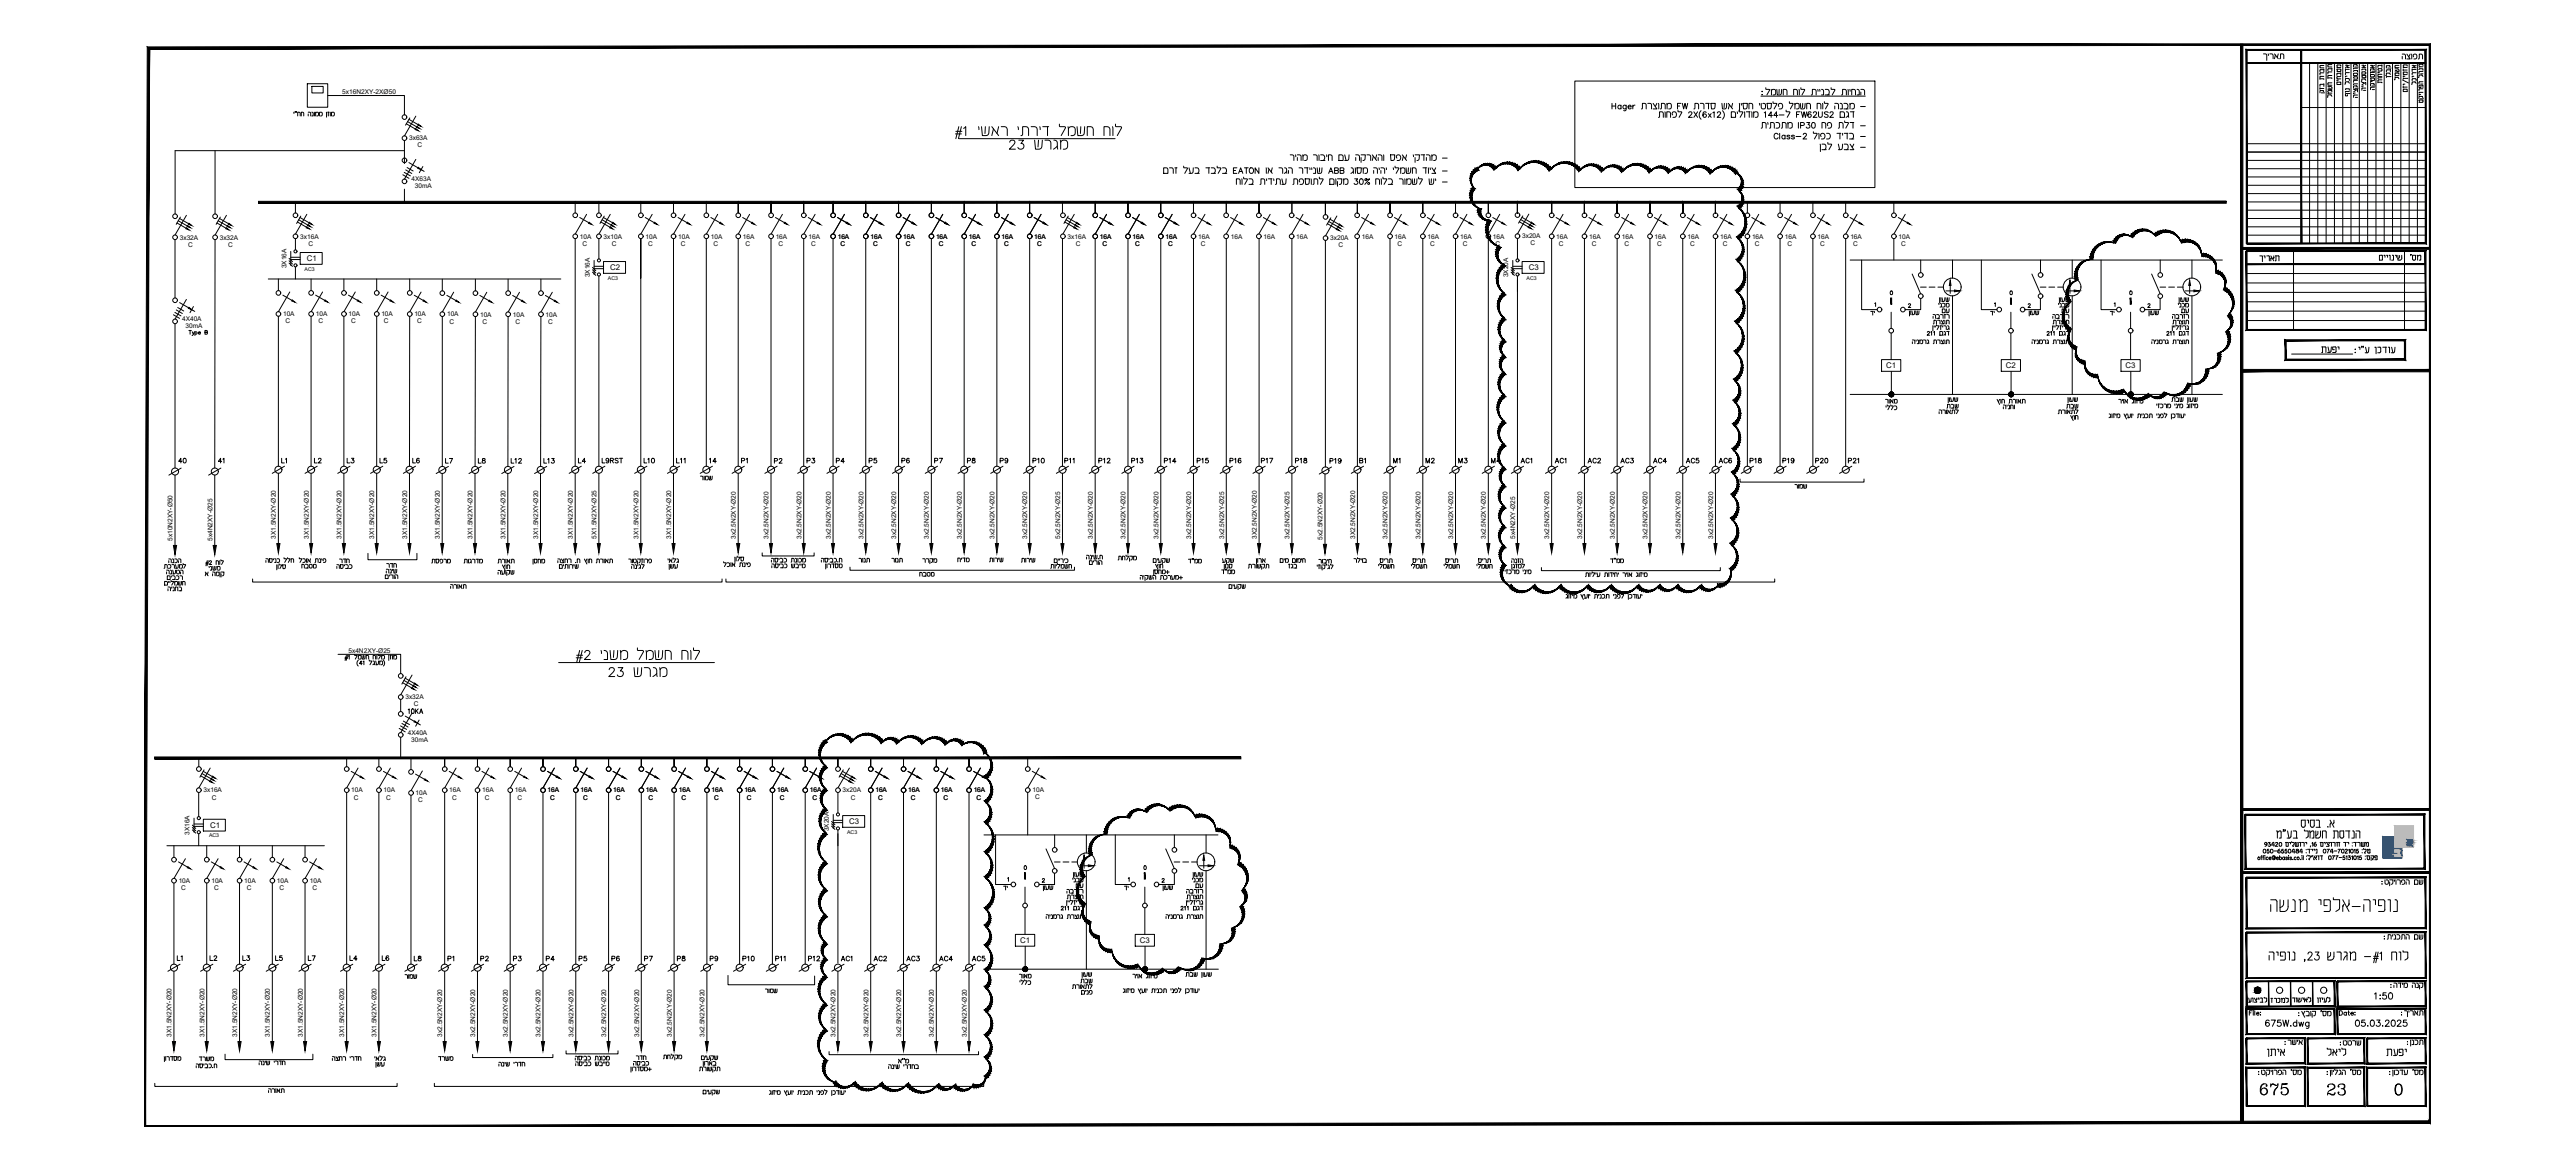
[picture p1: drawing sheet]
<svg xmlns="http://www.w3.org/2000/svg" width="1100mm" height="500mm" viewBox="0 0 1100 500" stroke-linecap="round" stroke-linejoin="round" font-family="sans-serif">
<defs><g id="words">
<text font-size="8.8" x="993.1" y="468.8">23</text>
<text font-size="8.4" x="964.1" y="468.5">675</text>
<g font-size="7.5">
<text x="430" y="64.9">23 ‚%%142</text>
<text x="776.1" y="66">’ – -</text>
<text x="258.9" y="290">23 ‚%%142</text>
</g>
<g font-size="7.1">
<text x="751.1" y="42.3">%%U: ‡ ‡… ‰‰ …‰‡ „</text>
<text x="966.6" y="440.3">675W.dwg</text>
</g>
<g font-size="6.6">
<text x="751.1" y="56.1">‰ ‹ IP30 ‡” ƒ -</text>
<text x="550" y="70.6">‰„ … ‰‡ ’ „— „… ‘” ‰—ƒ„ -</text>
<text x="967.3" y="452.3">‰</text>
<text x="992.7" y="451.9">‰</text>
</g>
<g font-size="6.2">
<text x="965.6" y="27.2">‰</text>
<text x="496" y="75.1">† ’ ƒ EATON … ‚„ ƒ‰‰ ABB ‚…‘ „‰„‰ ‰ ‡ ƒ…‰– -</text>
<text x="476.2" y="240.9">‡ —</text>
<text x="146" y="283.3">#1 ‡ ‡… †…</text>
<text x="1013.2" y="427.9">1:50</text>
<text x="1018.5" y="451.9">’”‰</text>
</g>
<g font-size="5.7">
<text x="964.1" y="112.9">‰</text>
<text x="1028.7" y="112.2">'‘</text>
<text x="990.6" y="151.7">’”‰</text>
<text x="284.7" y="244.5">’</text>
<text x="491.4" y="242">‰’—</text>
<text x="521.1" y="242">’—</text>
<text x="535.5" y="242">…</text>
<text x="644.5" y="244.1">‚†</text>
<text x="1016.4" y="379.2">: —‰… ”„</text>
<text x="988.5" y="429.3">…‰’</text>
<text x="1024.5" y="435.3">: ‰</text>
<text x="1005.1" y="439.2">05.03.2025</text>
<text x="1026.9" y="447.7">: ‹</text>
<text x="282.2" y="453.7">‡ —</text>
</g>
<g font-size="5.3">
<text x="1024.8" y="26.5">„–…”</text>
<text x="1032.9" y="37" transform="rotate(-90 1032.9 37)">‹‰ ƒ</text>
<text x="996.9" y="42.7" transform="rotate(-90 996.9 42.7)">‡ ‡</text>
<text x="1004.7" y="42.3" transform="rotate(-90 1004.7 42.3)">“… ‹‰ ƒ</text>
<text x="1036.1" y="44.8" transform="rotate(-90 1036.1 44.8)">—‰… ”„ „</text>
<text x="814.2" y="136.2">…’</text>
<text x="865.7" y="136.2">…’</text>
<text x="916.5" y="136.2">…’</text>
<text x="830.8" y="173.2">…’</text>
<text x="852" y="173.9">•…‡ …</text>
<text x="881.9" y="173.2">…’</text>
<text x="804.3" y="176">‰ ‹</text>
<text x="827.3" y="177.8">„ …</text>
<text x="878.1" y="177.8">…</text>
<text x="75.1" y="199">40</text>
<text x="92.1" y="199">41</text>
<text x="133" y="199">L2</text>
<text x="147.1" y="199">L3</text>
<text x="161.2" y="199">L5</text>
<text x="175" y="199">L6</text>
<text x="189.1" y="199">L7</text>
<text x="203.2" y="199">L8</text>
<text x="217" y="199">L12</text>
<text x="231.1" y="199">L13</text>
<text x="245.9" y="199">L4</text>
<text x="256.1" y="199">L9RST</text>
<text x="273.8" y="199">L10</text>
<text x="301.6" y="199">14</text>
<text x="315.4" y="199">P1</text>
<text x="329.5" y="199">P2</text>
<text x="343.6" y="199">P3</text>
<text x="356" y="199">P4</text>
<text x="370.1" y="199">P5</text>
<text x="384.2" y="199">P6</text>
<text x="397.9" y="199">P7</text>
<text x="412" y="199">P8</text>
<text x="426.2" y="199">P9</text>
<text x="439.9" y="199">P10</text>
<text x="453.7" y="199">P11</text>
<text x="468.1" y="199">P12</text>
<text x="482.2" y="199">P13</text>
<text x="496" y="199">P14</text>
<text x="510.1" y="199">P15</text>
<text x="524.2" y="199">P16</text>
<text x="537.6" y="199">P17</text>
<text x="552.1" y="199">P18</text>
<text x="566.9" y="199">P19</text>
<text x="579.6" y="199">B1</text>
<text x="594.1" y="199">M1</text>
<text x="607.8" y="199">M2</text>
<text x="621.9" y="199">M3</text>
<text x="636.1" y="199">M4</text>
<text x="648.4" y="199">AC1</text>
<text x="663.2" y="199">AC1</text>
<text x="677" y="199">AC2</text>
<text x="691.1" y="199">AC3</text>
<text x="705.2" y="199">AC4</text>
<text x="719" y="199">AC5</text>
<text x="733.1" y="199">AC6</text>
<text x="746.5" y="199">P18</text>
<text x="760.2" y="199">P19</text>
<text x="774.3" y="199">P20</text>
<text x="788.5" y="199">P21</text>
<text x="226.5" y="242">‘‡</text>
<text x="268.5" y="243.8">„ ‰‚</text>
<text x="308" y="243.1">‹… ‰”</text>
<text x="351.4" y="244.1">… ƒ‘</text>
<text x="393" y="242">—</text>
<text x="506.6" y="241.7">ƒ&quot;</text>
<text x="577.1" y="241.3">‰…</text>
<text x="86.4" y="247.6">„ —</text>
<text x="211.7" y="246.9">„’…—</text>
<text x="491.4" y="246.6">‘‡ +</text>
<text x="520.7" y="246.2">ƒ&quot;</text>
<text x="523.9" y="252.9">‰’—</text>
<text x="173.2" y="305.9">10KA</text>
<text x="444.5" y="381.4">…’</text>
<text x="495.7" y="381.4">…’</text>
<text x="78.7" y="411.3" transform="rotate(-90 78.7 411.3)">L1</text>
<text x="88.5" y="411.3">L2</text>
<text x="102.7" y="411.3">L3</text>
<text x="116.4" y="411.3">L5</text>
<text x="130.5" y="411.3">L7</text>
<text x="148.2" y="411.3">L4</text>
<text x="161.9" y="411.3">L6</text>
<text x="461.1" y="418.4">…’</text>
<text x="456.8" y="423.3">…</text>
<text x="959.2" y="429">’…–‰</text>
<text x="968.7" y="429.3">† ‹</text>
<text x="977.9" y="429">… ‰</text>
<text x="382.4" y="455.1">''</text>
<text x="159.5" y="456.8">’</text>
<text x="299.2" y="456.5">…</text>
<text x="299.2" y="468.8">‰’—</text>
</g>
<g font-size="4.9">
<text x="993.8" y="40.9" transform="rotate(-90 993.8 40.9)">—† ‡</text>
<text x="1000.8" y="37.4" transform="rotate(-90 1000.8 37.4)">‰‡</text>
<text x="1011.4" y="39.9" transform="rotate(-90 1011.4 39.9)">„‰– ‘</text>
<text x="1018.5" y="36.7" transform="rotate(-90 1018.5 36.7)">…‡‰</text>
<text x="826.9" y="132.3">‰ ‹</text>
<text x="828.3" y="134.8">’</text>
<text x="878.1" y="132.3">‰ ‹</text>
<text x="879.5" y="134.8">’</text>
<text x="929.2" y="132.3">‰ ‹</text>
<text x="930.6" y="134.8">’</text>
<text x="123.1" y="199" transform="rotate(-90 123.1 199)">L1</text>
<text x="127.7" y="243.8">‡</text>
<text x="143.9" y="241.7">ƒ‡</text>
<text x="163.7" y="245.9">„ ‰</text>
<text x="164" y="243.4">ƒ‡</text>
<text x="211.3" y="241.7">…</text>
<text x="328.4" y="241.3">„‘‰ ‹ …‹</text>
<text x="365.8" y="241.3">…</text>
<text x="379.6" y="241.3">…</text>
<text x="464.3" y="242.4">‰ …„</text>
<text x="549.3" y="243.8">†‚</text>
<text x="562" y="241.7">… ‰‡</text>
<text x="686.9" y="241.3">ƒ&quot;</text>
<text x="70.2" y="248.7">‰ ‹</text>
<text x="391.6" y="247.3">‡</text>
<text x="456.8" y="377.8">‰ ‹</text>
<text x="508" y="377.8">‰ ‹</text>
<text x="458.6" y="380.3">’</text>
<text x="509.8" y="380.3">’</text>
<text x="451.9" y="389.8">211 ‚ƒ</text>
<text x="503.1" y="389.8">211 ‚ƒ</text>
<text x="445.6" y="393.3">„‰ ‚ –…</text>
<text x="496.7" y="393.3">„‰ ‚ –…</text>
<text x="1017.1" y="402.2">: ‰ ‹ „</text>
<text x="175.7" y="411.3">L8</text>
<text x="190.1" y="411.3">P1</text>
<text x="204.3" y="411.3">P2</text>
<text x="218" y="411.3">P3</text>
<text x="232.1" y="411.3">P4</text>
<text x="246.2" y="411.3">P5</text>
<text x="260" y="411.3">P6</text>
<text x="274.1" y="411.3">P7</text>
<text x="288.2" y="411.3">P8</text>
<text x="302" y="411.3">P9</text>
<text x="316.1" y="411.3">P10</text>
<text x="330.2" y="411.3">P11</text>
<text x="344" y="411.3">P12</text>
<text x="358.1" y="411.3">AC1</text>
<text x="372.2" y="411.3">AC2</text>
<text x="386.3" y="411.3">AC3</text>
<text x="400" y="411.3">AC4</text>
<text x="414.2" y="411.3">AC5</text>
<text x="434.3" y="418.7">…</text>
<text x="482.6" y="418.7">‰… ‚…†‰</text>
<text x="325.6" y="425.1">…</text>
<text x="460.7" y="425.8">‰ ”</text>
<text x="998" y="434.6">Date:</text>
<text x="974.7" y="447">: ‰</text>
<text x="998.4" y="447.3">:</text>
<text x="84" y="454">ƒ</text>
<text x="140.8" y="454">„–‡ ‰ ƒ‡</text>
<text x="186.3" y="454">ƒ</text>
<text x="270.6" y="453.7">ƒ‡</text>
<text x="378.5" y="457.6">„ ‰ ‰ ƒ‡</text>
</g>
<g font-size="4.4">
<text x="801.5" y="135.8" transform="rotate(-90 801.5 135.8)">ƒ‰</text>
<text x="852.7" y="135.8" transform="rotate(-90 852.7 135.8)">ƒ‰</text>
<text x="903.8" y="135.8" transform="rotate(-90 903.8 135.8)">ƒ‰</text>
<text x="824.4" y="139.3">–…</text>
<text x="875.6" y="139.3">–…</text>
<text x="926.7" y="139.3">–…</text>
<text x="815.6" y="147.8">„‰ ‚ –…</text>
<text x="822" y="144.3">211 ‚ƒ</text>
<text x="866.8" y="147.8">„‰ ‚ –…</text>
<text x="873.1" y="144.3">211 ‚ƒ</text>
<text x="917.9" y="147.8">„‰ ‚ –…</text>
<text x="924.3" y="144.3">211 ‚ƒ</text>
<text x="804.3" y="173.2">…</text>
<text x="903.8" y="173.2">‰… ‚…†‰</text>
<text x="298.1" y="206">…</text>
<text x="765.5" y="209.5">…</text>
<text x="70.9" y="241.3">„ ‹„</text>
<text x="88.2" y="244.5">‰</text>
<text x="237.1" y="241.3">„–‡ .‡</text>
<text x="237.8" y="243.8">‰ … ‰</text>
<text x="449.1" y="241.3">‰‰ ‰‹</text>
<text x="644.5" y="241.3">„ †„</text>
<text x="70.6" y="253.3">„‰ ‡</text>
<text x="427.6" y="381">ƒ‰</text>
<text x="479.1" y="381">ƒ‰</text>
<text x="454.7" y="384.9">–…</text>
<text x="505.9" y="384.9">–…</text>
<text x="171.8" y="418.7">…</text>
<text x="244.5" y="453.7">„‘‰ ‹ …‹</text>
<text x="269.5" y="455.8">„‘‰ ‹</text>
</g>
<g font-size="3.4">
<text x="131.1" y="111.5">C1</text>
<text x="260.7" y="115.4">C2</text>
<text x="653.1" y="115.4">C3</text>
<text x="805.7" y="157.2">C1</text>
<text x="856.9" y="157.2">C2</text>
<text x="908" y="157.2">C3</text>
<text x="89.7" y="353.5">C1</text>
<text x="362.8" y="351.8">C3</text>
<text x="435.7" y="402.6">C1</text>
<text x="486.9" y="402.6">C3</text>
</g>
<g font-size="2.8">
<text x="146.2" y="40">5x16N2XY-2XØ50</text>
<text x="174.8" y="60">3x63A</text>
<text x="178.4" y="63">C</text>
<text x="175.8" y="77.4">4X63A</text>
<text x="177.2" y="80.4">30mA</text>
<text x="128.2" y="101.9">3x16A</text>
<text x="247.7" y="101.9">10A</text>
<text x="257.8" y="101.9">3x10A</text>
<text x="275.7" y="101.9">10A</text>
<text x="289.7" y="101.9">10A</text>
<text x="303.7" y="101.9">10A</text>
<text x="317.3" y="101.9">16A</text>
<text x="331.3" y="101.9">16A</text>
<text x="345.4" y="101.9">16A</text>
<text x="357.8" y="101.9">16A</text>
<text x="371.9" y="101.9">16A</text>
<text x="385.8" y="101.9">16A</text>
<text x="399.8" y="101.9">16A</text>
<text x="413.9" y="101.9">16A</text>
<text x="427.8" y="101.9">16A</text>
<text x="441.8" y="101.9">16A</text>
<text x="456" y="101.9">3x16A</text>
<text x="469.9" y="101.9">16A</text>
<text x="483.8" y="101.9">16A</text>
<text x="497.8" y="101.9">16A</text>
<text x="511.9" y="101.9">16A</text>
<text x="525.7" y="101.9">16A</text>
<text x="539.8" y="101.9">16A</text>
<text x="553.7" y="101.9">16A</text>
<text x="581.7" y="101.9">16A</text>
<text x="595.8" y="101.9">16A</text>
<text x="609.8" y="101.9">16A</text>
<text x="623.7" y="101.9">16A</text>
<text x="637.8" y="101.9">16A</text>
<text x="650.2" y="101.8">3x20A</text>
<text x="664.8" y="101.9">16A</text>
<text x="678.8" y="101.9">16A</text>
<text x="692.8" y="101.9">16A</text>
<text x="706.8" y="101.9">16A</text>
<text x="720.8" y="101.9">16A</text>
<text x="734.8" y="101.9">16A</text>
<text x="748.4" y="101.9">16A</text>
<text x="762.4" y="101.9">16A</text>
<text x="776.4" y="101.9">16A</text>
<text x="790.4" y="101.9">16A</text>
<text x="811" y="101.9">10A</text>
<text x="76.8" y="102.3">3x32A</text>
<text x="80.3" y="105.3">C</text>
<text x="93.9" y="102.3">3x32A</text>
<text x="97.5" y="105.3">C</text>
<text x="131.8" y="104.9">C</text>
<text x="248.8" y="104.9">C</text>
<text x="261.4" y="104.9">C</text>
<text x="276.8" y="104.9">C</text>
<text x="290.8" y="104.9">C</text>
<text x="304.8" y="104.9">C</text>
<text x="318.5" y="104.9">C</text>
<text x="332.5" y="104.9">C</text>
<text x="346.5" y="104.9">C</text>
<text x="359" y="104.9">C</text>
<text x="373" y="104.9">C</text>
<text x="387" y="104.9">C</text>
<text x="401" y="104.9">C</text>
<text x="415" y="104.9">C</text>
<text x="429" y="104.9">C</text>
<text x="443" y="104.9">C</text>
<text x="459.6" y="104.9">C</text>
<text x="471" y="104.9">C</text>
<text x="485" y="104.9">C</text>
<text x="499" y="104.9">C</text>
<text x="513" y="104.9">C</text>
<text x="568.2" y="102.6">3x20A</text>
<text x="571.8" y="105.6">C</text>
<text x="596.9" y="104.9">C</text>
<text x="610.9" y="104.9">C</text>
<text x="624.9" y="104.9">C</text>
<text x="638.9" y="104.9">C</text>
<text x="653.8" y="104.8">C</text>
<text x="665.9" y="104.9">C</text>
<text x="679.9" y="104.9">C</text>
<text x="693.9" y="104.9">C</text>
<text x="707.9" y="104.9">C</text>
<text x="722" y="104.9">C</text>
<text x="735.9" y="104.9">C</text>
<text x="749.6" y="104.9">C</text>
<text x="763.5" y="104.9">C</text>
<text x="777.5" y="104.9">C</text>
<text x="791.5" y="104.9">C</text>
<text x="812.1" y="104.9">C</text>
<text x="122.3" y="114.5" transform="rotate(-90 122.3 114.5)">3X16A</text>
<text x="251.9" y="118.4" transform="rotate(-90 251.9 118.4)">3X16A</text>
<text x="644.3" y="118.4" transform="rotate(-90 644.3 118.4)">3X20A</text>
<text x="77.8" y="137.2">4X40A</text>
<text x="120.9" y="135">10A</text>
<text x="134.9" y="135">10A</text>
<text x="148.9" y="135">10A</text>
<text x="162.9" y="135">10A</text>
<text x="177" y="135.1">10A</text>
<text x="191" y="135.1">10A</text>
<text x="205.1" y="135.1">10A</text>
<text x="219" y="135.1">10A</text>
<text x="233" y="135.1">10A</text>
<text x="79.2" y="140.1">30mA</text>
<text x="122" y="138">C</text>
<text x="136" y="138">C</text>
<text x="150" y="138">C</text>
<text x="164" y="138">C</text>
<text x="178.1" y="138.1">C</text>
<text x="192.1" y="138.1">C</text>
<text x="206.2" y="138.1">C</text>
<text x="220.2" y="138.1">C</text>
<text x="234.1" y="138.1">C</text>
<text x="73.7" y="230.9" transform="rotate(-90 73.7 230.9)">5x10N2XY-Ø50</text>
<text x="90.7" y="230.9" transform="rotate(-90 90.7 230.9)">5x4N2XY-Ø25</text>
<text x="117.9" y="230.1" transform="rotate(-90 117.9 230.1)">3X1.5N2XY-Ø20</text>
<text x="131.9" y="230.1" transform="rotate(-90 131.9 230.1)">3X1.5N2XY-Ø20</text>
<text x="145.9" y="230.1" transform="rotate(-90 145.9 230.1)">3X1.5N2XY-Ø20</text>
<text x="159.9" y="230.1" transform="rotate(-90 159.9 230.1)">3X1.5N2XY-Ø20</text>
<text x="173.9" y="230.1" transform="rotate(-90 173.9 230.1)">3X1.5N2XY-Ø20</text>
<text x="187.9" y="230.1" transform="rotate(-90 187.9 230.1)">3X1.5N2XY-Ø20</text>
<text x="201.9" y="230.1" transform="rotate(-90 201.9 230.1)">3X1.5N2XY-Ø20</text>
<text x="215.9" y="230.1" transform="rotate(-90 215.9 230.1)">3X1.5N2XY-Ø20</text>
<text x="229.9" y="230.1" transform="rotate(-90 229.9 230.1)">3X1.5N2XY-Ø20</text>
<text x="244.7" y="230.1" transform="rotate(-90 244.7 230.1)">3X1.5N2XY-Ø20</text>
<text x="254.8" y="230.1" transform="rotate(-90 254.8 230.1)">5X1.5N2XY-Ø25</text>
<text x="272.7" y="230.1" transform="rotate(-90 272.7 230.1)">3X1.5N2XY-Ø20</text>
<text x="286.7" y="230.1" transform="rotate(-90 286.7 230.1)">3X1.5N2XY-Ø20</text>
<text x="314.3" y="230.1" transform="rotate(-90 314.3 230.1)">3x2.5N2XY-Ø20</text>
<text x="328.3" y="230.1" transform="rotate(-90 328.3 230.1)">3x2.5N2XY-Ø20</text>
<text x="342.3" y="230.1" transform="rotate(-90 342.3 230.1)">3x2.5N2XY-Ø20</text>
<text x="354.8" y="230.1" transform="rotate(-90 354.8 230.1)">3x2.5N2XY-Ø20</text>
<text x="368.9" y="230.1" transform="rotate(-90 368.9 230.1)">3x2.5N2XY-Ø20</text>
<text x="382.9" y="230.1" transform="rotate(-90 382.9 230.1)">3x2.5N2XY-Ø20</text>
<text x="396.8" y="230.1" transform="rotate(-90 396.8 230.1)">3x2.5N2XY-Ø20</text>
<text x="410.8" y="230.1" transform="rotate(-90 410.8 230.1)">3x2.5N2XY-Ø20</text>
<text x="424.9" y="230.1" transform="rotate(-90 424.9 230.1)">3x2.5N2XY-Ø20</text>
<text x="438.8" y="230.1" transform="rotate(-90 438.8 230.1)">3x2.5N2XY-Ø20</text>
<text x="452.8" y="230.1" transform="rotate(-90 452.8 230.1)">5x2.5N2XY-Ø25</text>
<text x="466.9" y="230.1" transform="rotate(-90 466.9 230.1)">3x2.5N2XY-Ø20</text>
<text x="480.8" y="230.1" transform="rotate(-90 480.8 230.1)">3x2.5N2XY-Ø20</text>
<text x="494.8" y="230.1" transform="rotate(-90 494.8 230.1)">3x2.5N2XY-Ø20</text>
<text x="508.8" y="230.1" transform="rotate(-90 508.8 230.1)">3x2.5N2XY-Ø20</text>
<text x="522.9" y="230.1" transform="rotate(-90 522.9 230.1)">3x2.5N2XY-Ø25</text>
<text x="536.9" y="230.1" transform="rotate(-90 536.9 230.1)">3X2.5N2XY-Ø20</text>
<text x="550.8" y="230.1" transform="rotate(-90 550.8 230.1)">3x2.5N2XY-Ø25</text>
<text x="565" y="230.4" transform="rotate(-90 565 230.4)">5x2.5N2XY-Ø20</text>
<text x="579" y="230.1" transform="rotate(-90 579 230.1)">3X2.5N2XY-Ø20</text>
<text x="592.8" y="230.1" transform="rotate(-90 592.8 230.1)">3x2.5N2XY-Ø20</text>
<text x="606.8" y="230.1" transform="rotate(-90 606.8 230.1)">3x2.5N2XY-Ø20</text>
<text x="620.8" y="230.1" transform="rotate(-90 620.8 230.1)">3x2.5N2XY-Ø20</text>
<text x="634.7" y="230.1" transform="rotate(-90 634.7 230.1)">3x2.5N2XY-Ø20</text>
<text x="647.2" y="230.1" transform="rotate(-90 647.2 230.1)">5x4N2XY-Ø25</text>
<text x="661.8" y="230.1" transform="rotate(-90 661.8 230.1)">3x2.5N2XY-Ø20</text>
<text x="675.8" y="230.1" transform="rotate(-90 675.8 230.1)">3x2.5N2XY-Ø20</text>
<text x="689.8" y="230.1" transform="rotate(-90 689.8 230.1)">3x2.5N2XY-Ø20</text>
<text x="703.8" y="230.1" transform="rotate(-90 703.8 230.1)">3x2.5N2XY-Ø20</text>
<text x="717.8" y="230.1" transform="rotate(-90 717.8 230.1)">3x2.5N2XY-Ø20</text>
<text x="731.8" y="230.1" transform="rotate(-90 731.8 230.1)">3x2.5N2XY-Ø20</text>
<text x="148.8" y="278.6">5x4N2XY-Ø25</text>
<text x="173.2" y="298.5">3x32A</text>
<text x="176.7" y="301.6">C</text>
<text x="174.2" y="313.7">4X40A</text>
<text x="175.6" y="316.7">30mA</text>
<text x="86.9" y="338.3">3x16A</text>
<text x="90.5" y="341.3">C</text>
<text x="150.1" y="338.3">10A</text>
<text x="151.2" y="341.3">C</text>
<text x="163.9" y="338.3">10A</text>
<text x="165" y="341.3">C</text>
<text x="177.5" y="339.5">10A</text>
<text x="191.9" y="338.3">16A</text>
<text x="193.1" y="341.3">C</text>
<text x="206" y="338.3">16A</text>
<text x="207.1" y="341.3">C</text>
<text x="220" y="338.3">16A</text>
<text x="221.1" y="341.3">C</text>
<text x="233.9" y="338.3">16A</text>
<text x="235.1" y="341.3">C</text>
<text x="247.9" y="338.3">16A</text>
<text x="249.1" y="341.3">C</text>
<text x="262" y="338.3">16A</text>
<text x="263.1" y="341.3">C</text>
<text x="275.9" y="338.3">16A</text>
<text x="277.1" y="341.3">C</text>
<text x="289.9" y="338.3">16A</text>
<text x="291.1" y="341.3">C</text>
<text x="304" y="338.3">16A</text>
<text x="305.1" y="341.3">C</text>
<text x="318" y="338.3">16A</text>
<text x="319.1" y="341.3">C</text>
<text x="331.9" y="338.3">16A</text>
<text x="333.1" y="341.3">C</text>
<text x="345.9" y="338.3">16A</text>
<text x="347.1" y="341.3">C</text>
<text x="360" y="338.3">3x20A</text>
<text x="363.5" y="341.3">C</text>
<text x="373.9" y="338.3">16A</text>
<text x="375.1" y="341.3">C</text>
<text x="387.9" y="338.3">16A</text>
<text x="389.1" y="341.3">C</text>
<text x="402" y="338.3">16A</text>
<text x="403.1" y="341.3">C</text>
<text x="415.9" y="338.3">16A</text>
<text x="417.1" y="341.3">C</text>
<text x="441" y="338.3">10A</text>
<text x="442.1" y="341.3">C</text>
<text x="178.7" y="342.5">C</text>
<text x="81" y="356.5" transform="rotate(-90 81 356.5)">3X16A</text>
<text x="354.1" y="354.9" transform="rotate(-90 354.1 354.9)">3X20A</text>
<text x="76.3" y="377">10A</text>
<text x="90.3" y="377">10A</text>
<text x="104.3" y="377">10A</text>
<text x="118.3" y="377">10A</text>
<text x="132.3" y="377">10A</text>
<text x="77.4" y="380">C</text>
<text x="91.4" y="380">C</text>
<text x="105.4" y="380">C</text>
<text x="119.4" y="380">C</text>
<text x="133.4" y="380">C</text>
<text x="73.3" y="442.6" transform="rotate(-90 73.3 442.6)">3X1.5N2XY-Ø20</text>
<text x="87.3" y="442.6" transform="rotate(-90 87.3 442.6)">3X1.5N2XY-Ø20</text>
<text x="101.3" y="442.6" transform="rotate(-90 101.3 442.6)">3X1.5N2XY-Ø20</text>
<text x="115.3" y="442.6" transform="rotate(-90 115.3 442.6)">3X1.5N2XY-Ø20</text>
<text x="129.3" y="442.6" transform="rotate(-90 129.3 442.6)">3X1.5N2XY-Ø20</text>
<text x="147.1" y="442.6" transform="rotate(-90 147.1 442.6)">3X1.5N2XY-Ø20</text>
<text x="160.9" y="442.6" transform="rotate(-90 160.9 442.6)">3X1.5N2XY-Ø20</text>
<text x="188.9" y="442.6" transform="rotate(-90 188.9 442.6)">3x2.5N2XY-Ø20</text>
<text x="202.9" y="442.6" transform="rotate(-90 202.9 442.6)">3x2.5N2XY-Ø20</text>
<text x="217" y="442.6" transform="rotate(-90 217 442.6)">3x2.5N2XY-Ø20</text>
<text x="230.9" y="442.6" transform="rotate(-90 230.9 442.6)">3x2.5N2XY-Ø20</text>
<text x="244.9" y="442.6" transform="rotate(-90 244.9 442.6)">3x2.5N2XY-Ø20</text>
<text x="259" y="442.6" transform="rotate(-90 259 442.6)">3x2.5N2XY-Ø20</text>
<text x="273" y="442.6" transform="rotate(-90 273 442.6)">3x2.5N2XY-Ø20</text>
<text x="286.9" y="442.7" transform="rotate(-90 286.9 442.7)">3x2.5N2XY-Ø20</text>
<text x="300.9" y="442.6" transform="rotate(-90 300.9 442.6)">3x2.5N2XY-Ø20</text>
<text x="357" y="442.6" transform="rotate(-90 357 442.6)">3x2.5N2XY-Ø20</text>
<text x="371" y="442.6" transform="rotate(-90 371 442.6)">3x2.5N2XY-Ø20</text>
<text x="384.9" y="442.6" transform="rotate(-90 384.9 442.6)">3x2.5N2XY-Ø20</text>
<text x="398.9" y="442.6" transform="rotate(-90 398.9 442.6)">3x2.5N2XY-Ø20</text>
<text x="413" y="442.6" transform="rotate(-90 413 442.6)">3x2.5N2XY-Ø20</text>
</g>
<g font-size="2.2">
<text x="130.1" y="115.5">AC3</text>
<text x="259.7" y="119.4">AC3</text>
<text x="652.1" y="119.4">AC3</text>
<text x="89.3" y="357.3">AC3</text>
<text x="361.9" y="355.8">AC3</text>
</g>
<text font-size=".7" x="356.1" y="242.4">\</text>
</g></defs>
<!-- layer: 0-Lochot -->
<g fill="#000" stroke="#000" stroke-width=".43">
<path d="M177.6 54.9l1.2 1-1.5-.6zM178.1 53.9l1.2 1-1.4-.5zM178.7 53l1.2 .9-1.5-.5zM79.6 97.2l1.2 1-1.4-.6zM80.2 96.3l1.2 .9-1.5-.5zM80.7 95.3l1.2 1-1.4-.6zM96.7 97.2l1.2 1-1.5-.6zM97.2 96.3l1.2 .9-1.4-.5zM97.8 95.3l1.2 1-1.5-.6zM131.1 96.8l1.1 1-1.4-.5zM131.6 95.9l1.2 .9-1.4-.5zM132.2 94.9l1.1 1-1.4-.6z"/>
<path d="M251.7 94.9l1.2 1-1.5-.6zM260.7 96.8l1.1 1-1.4-.5zM261.2 95.9l1.2 .9-1.4-.5zM261.8 94.9l1.1 1-1.4-.6zM279.7 94.9l1.1 1-1.4-.6zM293.7 94.9l1.2 1-1.5-.6zM307.7 94.9l1.1 1-1.4-.6zM321.3 94.9l1.2 1-1.4-.6zM335.3 94.9l1.2 1-1.5-.6zM349.3 94.9l1.2 1-1.5-.6zM361.8 94.9l1.2 1-1.5-.6zM375.8 94.9l1.2 1-1.5-.6z"/>
<path d="M389.8 94.9l1.1 1-1.3-.6zM403.8 94.9l1.2 1-1.5-.6zM417.8 94.9l1.2 1-1.5-.6zM431.8 94.9l1.2 1-1.5-.6zM445.8 94.9l1.2 1-1.4-.6zM458.9 96.8l1.1 1-1.4-.5zM459.4 95.9l1.2 .9-1.5-.5zM460 94.9l1.1 1-1.4-.6zM473.8 94.9l1.2 1-1.5-.6zM487.8 94.9l1.1 1-1.3-.6zM501.8 94.9l1.2 1-1.5-.6zM515.8 94.9l1.2 1-1.5-.6z"/>
<path d="M529.7 94.9l1.2 1-1.5-.6zM543.7 94.9l1.2 1-1.5-.6zM557.7 94.9l1.1 1-1.4-.6zM571 97.5l1.2 1-1.4-.5zM571.6 96.6l1.2 1-1.4-.6zM572.1 95.6l1.2 1-1.4-.5zM585.7 94.9l1.2 1-1.5-.6zM599.7 94.9l1.2 1-1.5-.6zM613.7 94.9l1.2 1-1.4-.6zM627.7 94.9l1.2 1-1.4-.6zM641.7 94.9l1.2 1-1.4-.6zM653 96.7l1.2 1-1.4-.6z"/>
<path d="M653.6 95.8l1.2 .9-1.5-.5zM654.1 94.8l1.2 1-1.4-.6zM668.7 94.9l1.2 1-1.4-.6zM682.8 94.9l1.1 1-1.4-.6zM696.8 94.9l1.1 1-1.4-.6zM710.7 94.9l1.2 1-1.4-.6zM724.7 94.9l1.2 1-1.4-.6zM738.8 94.9l1.1 1-1.4-.6zM752.3 94.9l1.2 1-1.4-.6zM766.4 94.9l1.1 1-1.4-.6zM780.4 94.9l1.1 1-1.4-.6zM794.3 94.9l1.2 1-1.4-.6z"/>
<path d="M814.9 94.9l1.2 1-1.4-.6zM124.8 128l1.2 1-1.4-.5zM138.9 128l1.1 1-1.4-.5zM152.9 128l1.1 1-1.4-.5zM166.8 128l1.2 1-1.4-.5zM181 128.1l1.1 .9-1.4-.5zM194.9 128.1l1.2 1-1.5-.6zM209 128.2l1.2 .9-1.5-.5zM223 128.2l1.2 .9-1.4-.5zM237 128.2l1.2 .9-1.4-.5zM833.1 119.6l.3 2.2h-.7zM834.9 123.8l2.2 .4-2.2 .4z"/>
<path d="M884.2 119.6l.4 2.2h-.8zM886 123.8l2.3 .4-2.3 .4zM935.4 119.6l.3 2.2h-.7zM937.2 123.8l2.2 .4-2.2 .4zM74.1 232.8h1.3l-.6 4zM91.1 232.8h1.3l-.7 4zM118.2 232h1.4l-.7 4.1zM132.2 232h1.4l-.7 4.1zM146.2 232h1.4l-.7 4.1zM160.2 232h1.4l-.7 4.1zM174.2 232h1.4l-.7 4.1zM188.3 232h1.3l-.7 4.1z"/>
<path d="M202.2 232h1.4l-.7 4.1zM216.2 232h1.4l-.7 4.1zM230.3 232h1.3l-.7 4.1zM245.1 232h1.3l-.7 4.1zM255.1 232h1.4l-.7 4.1zM273 232h1.4l-.7 4.1zM287.1 232h1.3l-.7 4.1zM314.7 232h1.3l-.7 4.1zM328.7 232h1.3l-.6 4.1zM342.7 232h1.3l-.7 4.1zM355.2 232h1.3l-.6 4.1zM369.2 232h1.3l-.7 4.1z"/>
<path d="M383.2 232h1.3l-.7 4.1zM397.2 232h1.3l-.7 4.1zM411.2 232h1.3l-.6 4.1zM425.2 232h1.3l-.7 4.1zM439.2 232h1.3l-.7 4.1zM453.2 232.1h1.3l-.6 4zM467.2 232h1.3l-.7 4.1zM481.2 232h1.3l-.7 4.1zM495.2 232h1.3l-.6 4.1zM509.2 232h1.3l-.7 4.1zM523.2 232.1h1.3l-.7 4zM551.2 232.1h1.3l-.6 4z"/>
<path d="M565.3 232.4h1.4l-.7 4zM593.1 232h1.3l-.6 4.1zM607.1 232h1.3l-.6 4.1zM621.1 232h1.3l-.7 4.1zM635.1 232h1.3l-.6 4.1zM647.5 232h1.4l-.7 4.1zM662.1 232h1.4l-.7 4.1zM676.1 232h1.4l-.7 4.1zM690.2 232h1.3l-.7 4.1zM704.1 232h1.4l-.7 4.1zM718.1 232h1.4l-.7 4.1zM732.2 232h1.3l-.7 4.1z"/>
<path d="M176 293.5l1.2 .9-1.4-.5zM176.6 292.5l1.2 1-1.5-.5zM177.1 291.6l1.2 .9-1.4-.5zM89.7 333.2l1.2 1-1.4-.6zM90.3 332.2l1.2 1-1.5-.5zM90.8 331.3l1.2 .9-1.4-.5zM154.1 331.3l1.1 .9-1.4-.5zM167.8 331.3l1.2 .9-1.4-.5zM181.5 332.5l1.2 1-1.4-.6zM195.9 331.3l1.2 .9-1.4-.5zM209.9 331.3l1.2 .9-1.5-.5zM223.9 331.3l1.2 .9-1.5-.5z"/>
<path d="M237.9 331.3l1.2 .9-1.4-.5zM251.9 331.3l1.2 .9-1.5-.5zM265.9 331.3l1.2 .9-1.5-.5zM279.9 331.3l1.2 .9-1.4-.5zM293.9 331.3l1.2 .9-1.4-.5zM307.9 331.3l1.2 .9-1.5-.5zM321.9 331.3l1.2 .9-1.5-.5zM335.9 331.3l1.2 .9-1.4-.5zM349.9 331.3l1.2 .9-1.5-.5zM362.8 333.2l1.2 1-1.5-.6zM363.3 332.2l1.2 1-1.4-.5zM363.9 331.3l1.2 .9-1.5-.5z"/>
<path d="M377.9 331.3l1.2 .9-1.4-.5zM391.9 331.3l1.2 .9-1.5-.5zM405.9 331.3l1.2 .9-1.5-.5zM419.9 331.3l1.2 .9-1.4-.5zM445 331.3l1.2 .9-1.5-.5zM80.3 370l1.1 .9-1.4-.5zM94.3 370l1.1 .9-1.4-.5zM108.2 370l1.2 .9-1.4-.5zM122.3 370l1.1 .9-1.4-.5zM136.3 370l1.2 .9-1.5-.5zM463.1 365l.4 2.3h-.8zM464.9 369.2l2.2 .4-2.2 .4z"/>
<path d="M514.2 365l.4 2.3h-.8zM516 369.2l2.3 .4-2.3 .4zM73.7 444.6h1.3l-.7 4zM87.6 444.6h1.4l-.7 4zM101.6 444.6h1.4l-.7 4zM115.7 444.6h1.3l-.7 4zM129.7 444.6h1.3l-.7 4zM147.4 444.6h1.4l-.7 4zM161.2 444.6h1.3l-.7 4zM189.3 444.6h1.3l-.7 4zM203.3 444.6h1.3l-.6 4zM217.3 444.6h1.3l-.7 4z"/>
<path d="M231.3 444.6h1.3l-.7 4zM245.3 444.6h1.3l-.6 4zM259.3 444.6h1.3l-.6 4zM273.3 444.6h1.3l-.7 4zM287.3 444.6h1.3l-.6 4.1zM301.3 444.6h1.3l-.6 4zM357.3 444.6h1.3l-.7 4zM371.3 444.6h1.3l-.7 4zM385.3 444.6h1.3l-.6 4zM399.3 444.6h1.3l-.6 4zM413.3 444.6h1.3l-.7 4z"/>
<path d="M110.4 86v.8l840.6-.8zM110.4 86.8l840.6-.8v.8z"/>
<path d="M807.6 127.2v2.7h.5zM807.6 127.2h.5v2.7z"/>
<path d="M858.8 127.2v2.7h.4zM858.8 127.2h.4v2.7z"/>
<path d="M910 127.2v2.7h.3zM910 127.2h.3v2.7z"/>
<path d="M66 323.1v.8l464.1-.8zM66 323.9l464.1-.8v.8z"/>
<path d="M437.7 372.6v2.7h.4zM437.7 372.6h.4v2.7z"/>
<path d="M488.8 372.6v2.7h.4zM488.8 372.6h.4v2.7z"/>
</g>
<g fill="none" stroke="#000" stroke-width=".43">
<path d="M131.3 35.7h8.7v10.1h-8.7zM133.2 36.9h4.8v2.8h-4.8zM125.5 47.9l.1 .5M126.2 47.7l-.2 .4M126.6 47.7l-.2 .4M127.2 49.5v-1.6l.9 .2 .1 1.4M128.7 49.5v-1.6l1 .2 .1 1.4M131.7 47.9l.9 .2 .1 1.4M131.7 48.7v.8M133.2 47.9l.6 .5v1.1h-.6M134.2 47.9l.1 1.6M134.8 47.9v1.6"/>
<path d="M134.8 48.3l.5-.4 .7 .2v1.1l-.7 .3M136.4 47.9v1.6M136.4 48.3l.5-.4 .7 .2v1.1l-.7 .3M139.4 47.9l.1 2.1M140 47.9h.5M140 40.8h32.8v8.2M140.4 47.9l-.1 1.6M141 47.9l.1 1.6M141.6 47.9v1.6M141.6 48.3l.5-.4 .6 .2v1.1l-.6 .3M172.8 60v9.8M173.6 52.8l3.9 2.3"/>
<path d="M174.1 51.9l3.9 2.3M174.7 50.9l3.9 2.3M175 50.3l-1.8 3.1M177.6 49.6l-4.8 8.4M408.1 57.2h2.6M408.3 56.1h2.6M409.6 54.1l-1.3 5.1M409.7 59.2h66.6M410.7 54.1l-1.3 5.1M411.6 54.8l.9-.7v3.8M418 54.1l.2 1.2M419.3 54.1l.4 3.8h1.6l.9-.5 .4-3.3"/>
<path d="M420.9 54.1l-.1 2.9M423.7 54.1l2.9 3.8M424.4 55l-.7 2.9M426.6 54.1l-.7 2.9M427.7 54.1h1.5l.9 .5 .2 3.3M434.8 54.1l.2 1.2M436.1 57.9l.7-.5v-3.3h1.5l.9 .5 .2 3.3M440.5 54.1h1.5l.9 .5 .2 3.3M444.2 54.1l.1 1.2M445.4 54.1h2.6M447.5 54.1v3.8M452.5 53l.3 1.1 2.3 .1-1.8 3.7"/>
<path d="M456.2 54.1l.2 3.8M456.4 55a1.56 1.56 0 0 1 1.5-1 1.56 1.56 0 0 1 1.4 1.2v1.6a1.36 1.36 0 0 1-1.8 1.1M460.1 54.1l.3 3.8h1.7l.9-.5 .3-3.3M461.7 54.1l-.2 2.9M464.4 57.9v-3.8h1.5l.9 .5 .2 3.3M471.6 57.9v-3.8h1.4l1 .5 .1 3.3M475.2 54.1l.2 3.8M476.5 53l.2 1.1 2.4 .1-1.8 3.7M688.6 44.1v2.4M688.6 45.3h1.6M690.2 44.1v2.4M692.4 45.3a.75 .75 0 0 0-1.1-.1 .75 .75 0 0 0 0 1.1 .75 .75 0 0 0 1.1-.1"/>
<path d="M692.4 44.9v1.6M694.6 44.9l-.1 2.2-.9 .1M694.6 45.3a.77 .77 0 0 0-1.1-.2 .77 .77 0 0 0 0 1.2 .77 .77 0 0 0 1.1-.1M695.5 45.6h1.3a.79 .79 0 0 0-1-.6 .79 .79 0 0 0-.5 1 .79 .79 0 0 0 1 .5l.5-.3M697.5 44.9v1.6M698.4 44.9l-.6 .1-.3 .6M701.2 46.5l.4-.3v-2.1l1.5 .4 .1 2M703.9 44.1l1.5 .4 .1 2M706.2 44.1l1.6 2.4h-1.6M707.8 44.1l-.7 1.4M708.4 44.1l.2 2.4M708.4 50.1l.5-.3v-2.1l1.5 .4 .1 2"/>
<path d="M709.3 46.5l.4-.3v-2.1l1.5 .4 .1 2M711.2 47.7l.1 2.4M712 44.1l.1 2.4M712 50.1v-2.4l1.5 .4 .1 2M712.1 44.7l.7-.6a.82 .82 0 0 1 1.2 .7v1a.82 .82 0 0 1-1.2 .7M714.5 49.1a.9 .9 0 0 1 .5-1.5 .9 .9 0 0 1 1.1 1l-.2 1.2-1.3 .3M716.6 45.3h.9M716.8 47l.1 .7 1.5 .1-1.1 2.3M718.1 44.1h-1.5v2.4M718.7 44.1l.5 2.4 .6-2.4 .5 2.4 .6-2.4M721.4 48.3l.4-.6 1 .4-.4 .9-1.1 1.1h1.6M723.6 46.5l.4-.3v-2.1l1.5 .4 .1 2"/>
<path d="M723.6 47.7l1.6 2.4M725.2 47.7l-1.6 2.4M726.3 44.1l1.5 .4 .1 2M726.7 47.3a2.44 2.44 0 0 0 0 3.6M728.6 44.1h1.6M728.8 48.1l-.5-.4a1.15 1.15 0 0 0-.9 1.3 1.15 1.15 0 0 0 1.2 1 .75 .75 0 0 0 0-1.3 .75 .75 0 0 0-1.1 .6M729.7 48.5l1.3 1.6M729.8 44.1v2.4M730.9 44.1h1.8l-.5 2.3-1.1 .1zM731 48.5l-1.3 1.6M731.6 48.1l.6-.4v2.4M733.6 48.3l.5-.6 .9 .4-.3 .9-1.2 1.1h1.6"/>
<path d="M735.5 44.1l.3 2.4h1l.6-.3 .2-2.1M735.8 47.3a2.44 2.44 0 0 1 0 3.6M736.6 44.1l-.1 1.8M738.3 44.1l1.8 2.4M738.8 44.7l-.5 1.8M739.6 47.7h1.1l.6 .4 .1 2h-1.8zM740.1 44.1l-.5 1.8M742.1 47.7l.1 .8M742.9 47l.1 .7 1.5 .1-1.2 2.3M743 44.1l.1 3.2M743.8 44.1l.1 .8M744.6 44.1h1.8l-.4 2.3-1.2 .1z"/>
<path d="M745.2 47.7l.1 2.4M746 47.7h1.6M747.1 46.5v-2.4l1.5 .4 .1 2M747.2 47.7v2.4M748.2 47.7l.2 2.4M749 47.7l.1 2.4M749.1 48.3l.8-.6a.82 .82 0 0 1 1.1 .7v1a.82 .82 0 0 1-1.1 .7M751.5 44.1l.2 .8M752.2 41h44.6M752.3 44.1v1.7a.94 .94 0 0 0 1 .7 .94 .94 0 0 0 .9-.7l-.1-1.3-1.1-.3M753.6 48.1l.6-.4v2.4M754.8 44.1h1.9l-.5 2.3-1.1 .1z"/>
<path d="M757.1 49.3h-1.7l1.2-1.6v2.4M757.4 43.4l.1 .7 1.5 .1-1.1 2.3M759.4 49.3h-1.7l1.2-1.6v2.4M759.5 57.5a.88 .88 0 0 0-1-.6 .88 .88 0 0 0-.6 .9 .98 .98 0 0 0 .2 1.3 .98 .98 0 0 0 1.3-.1l.1-.3M759.9 45.5a.91 .91 0 0 1 .4-1.5 .91 .91 0 0 1 1.2 1l-.2 1.2-1.3 .3M760.2 56.9v2.4M762.5 58.1a.76 .76 0 0 0-1.1-.1 .76 .76 0 0 0 0 1.1 .76 .76 0 0 0 1.1-.1M762.5 57.7v1.6M763 47l.1 .7 1.5 .1-1.2 2.3M764.4 43.4l.1 .7 1.4 .1-1.1 2.3M764.6 58.1l-.5-.4-.7 .1v.5l1.1 .3 .1 .4-.5 .3-.8-.3M766.5 58.1l-.4-.4-.7 .1v.5l1 .3 .1 .4-.4 .3-.8-.3"/>
<path d="M766.7 44.1v2.4M766.7 44.7l.7-.6a.82 .82 0 0 1 1.2 .7v1a.82 .82 0 0 1-1.2 .7M768.9 47.7h-1.5v2.4M769 44.1l.3 2.4h1l.5-.3 .3-2.1M769.5 47.7l.6 2.4 .5-2.4 .6 2.4 .6-2.4M770.1 44.1l-.1 1.8M770.3 57.5l.2-.5 .7-.1 .5 .7-1.5 1.7h1.6M771.8 46.5v-2.4l1.5 .4 .1 2M773.6 48.1l-.1-.3a1.18 1.18 0 0 0-1.4 .9 1.18 1.18 0 0 0 .8 1.4 .74 .74 0 0 0 .8-.7 .74 .74 0 0 0-.7-.8 .74 .74 0 0 0-.8 .7M774.6 56.2l.1 .7 1.5 .1-1.1 2.3M774.6 48.3l.5-.6 .9 .4-.3 .9-1.2 1.1h1.6M776.2 46.5v-2.4l1.5 .4 .1 2"/>
<path d="M776.8 47.7l.1 2.1 .6 .3 .8-.3 .1-2.1M776.9 56.9l.1 2.4M778 58.3a.91 .91 0 0 1 .4-1.5 .91 .91 0 0 1 1.2 1l-.5 1.4-1.1 .1M778.5 44.1l.1 2.4M779.3 43.4l.1 .7 1.5 .1-1.1 2.3M780.2 56.9h.8a1.29 1.29 0 0 1 .9 1.2 1.29 1.29 0 0 1-.9 1.2h-.8M780.9 48.1l-.6-.4-1 .4 .3 .5 1.1 .5v.9l-.8 .1-.6-.3M781.7 48.3l.5-.6 .7 .1 .2 .3-.4 .9-1.1 1.1h1.6M783.8 44.1l1.5 .4 .1 2M783.8 45.3v1.2M786 56.9v2.4M786 44.1l.6 .1 .4 .6v1.7h-1"/>
<path d="M786 47.7h1.2l.6 .4 .1 2h-1.9zM787.7 44.1h.9a1.29 1.29 0 0 1 .8 1.2 1.29 1.29 0 0 1-.7 1.2M787.7 46.5h1.8M788.7 47.7l.8 .4 .2 2M789.1 56.9v2.4M790.1 56.9h.9a1.34 1.34 0 0 1 .8 1.2 1.34 1.34 0 0 1-.7 1.2M790.2 44.1l.1 2.4M790.3 44.7l.7-.6 1 .4v1.7l-1 .3M790.4 47.7h1.6M791.7 47.7v2.4M794.8 45.5h2M74.8 64.3v27.1"/>
<path d="M91.9 64.3v27.1M528.2 78.7v-2.4l1.4 .4 .2 2M530.4 76.3l.2 2.4M531.2 75.6l.2 .7 1.4 .1-1.1 2.3M533.5 76.3h.9a1.29 1.29 0 0 1 .9 1.2 1.29 1.29 0 0 1-.8 1.2M533.5 78.7h1.8M538.2 78.7l.4-.3v-2.1l1.5 .4 .2 2M543 76.3v2.4M544.8 78.7l.5-.3v-2.1l1.5 .4 .1 2M547.6 76.3l.5 2.4M549.4 76.3l-.2 2.1-1.6 .3M552.3 78.7l.4-.3v-2.1l1.5 .4 .1 2"/>
<path d="M555.2 77.7a.92 .92 0 0 1 .5-1.5 .92 .92 0 0 1 1.2 1l-.5 1.4-1.1 .1M557.5 76.3h1.9l-.5 2.3-1.2 .1zM560 76.3l.2 2.4M560.8 78.7l.5-.3v-2.1l1.5 .4 .1 2M563.6 75.6l.1 .7 1.5 .1-1.2 2.3M568 76.3h1.2l.6 .4v2h-1.8zM570.6 76.3l.1 2.4M571.3 76.3h1.9l-.3 2.1-.8 .3M571.3 77.5v2M573.9 76.3l.1 2.4M574 76.9l.7-.6a.82 .82 0 0 1 1.1 .7v1a.82 .82 0 0 1-1.1 .7M578.7 76.3h1.2l-.7 .9a.8 .8 0 0 1 .6 1.3 .8 .8 0 0 1-1.4-.3"/>
<path d="M581.1 76.4a1.18 1.18 0 0 1 1.4 .9 1.18 1.18 0 0 1-.9 1.4h-.2a1.54 1.54 0 0 1-.3-2.3zM583.6 76.3l.2 .5-.6 .3-.1-.7 1.9-.1-2 2.4M587.7 78.7v-2.4l1.5 .4 .1 2M590 76.3l.1 2.4M590.8 75.6l.1 .7 1.5 .1-1.2 2.3M593 76.3h1a1.29 1.29 0 0 1 .8 1.2 1.29 1.29 0 0 1-.7 1.2M593 78.7h1.9M597.7 76.3l1.5 .4 .2 2M600 76.3l.2 2.4M600.8 76.3l.2 2.4M601 76.9l.6-.6a.82 .82 0 0 1 1.2 .7v1a.82 .82 0 0 1-1.2 .7M603.2 76.3l.3 2.4 1.6-.3 .2-2.1"/>
<path d="M604.3 76.3l-.2 1.9M606 75.6l.1 .7 1.5 .1-1.2 2.3M610.4 76.3l.3 2.4 1.6-.3 .2-2.1M611.5 76.3l-.2 1.9M616.2 77.7h2M75.6 95.2l3.9 2.2M76.2 94.2l3.9 2.3M76.7 93.3l3.9 2.2M77 92.7l-1.7 3.1M79.6 91.9l-4.8 8.4M92.7 95.2l3.9 2.2M93.2 94.2l3.9 2.3"/>
<path d="M93.8 93.3l3.9 2.2M94.1 92.7l-1.8 3.1M96.7 91.9l-4.8 8.4M126.2 86.3v4.6M127 94.8l3.9 2.2M127.6 93.8l3.9 2.3M128.1 92.9l3.9 2.2M128.5 92.3l-1.8 3.1M131.1 91.5l-4.9 8.4M245.7 86v4.9M247.6 92.9l3.9 2.2M250.6 91.5l-4.9 8.4"/>
<path d="M255.8 86v4.9M256.7 94.8l3.9 2.2M257.2 93.8l3.9 2.3M257.8 92.9l3.9 2.2M258.1 92.3l-1.8 3.1M260.7 91.5l-4.9 8.4M273.7 86v4.9M275.6 92.9l3.9 2.2M278.6 91.5l-4.9 8.4M287.7 86v4.9M289.6 92.9l3.9 2.2M292.6 91.5l-4.9 8.4"/>
<path d="M301.7 86v4.9M303.7 92.9l3.9 2.2M306.6 91.5l-4.9 8.4M315.3 90.9v-4.9v4.9M317.2 92.9l4 2.2M320.2 91.5l-4.9 8.4M329.4 90.9v-4.9v4.9M331.3 92.9l3.9 2.2M334.2 91.5l-4.8 8.4M343.3 90.9v-4.9v4.9M345.3 92.9l3.9 2.2M348.2 91.5l-4.9 8.4"/>
<path d="M355.9 90.9v-4.9v4.9M357.8 92.9l3.9 2.2M360.7 91.5l-4.8 8.4M369.8 90.9v-4.9v4.9M371.8 92.9l3.9 2.2M374.7 91.5l-4.9 8.4M383.8 90.9v-4.9v4.9M385.8 92.9l3.9 2.2M388.7 91.5l-4.9 8.4M397.8 90.9v-4.9v4.9M399.8 92.9l3.8 2.2M402.7 91.5l-4.9 8.4"/>
<path d="M411.9 90.9v-4.9v4.9M413.8 92.9l3.9 2.2M416.7 91.5l-4.8 8.4M425.8 90.9v-4.9v4.9M427.8 92.9l3.9 2.2M430.7 91.5l-4.9 8.4M439.8 90.9v-4.9v4.9M441.7 92.9l4 2.2M444.7 91.5l-4.9 8.4M453.9 86v4.9M454.8 94.8l3.9 2.2M455.4 93.8l3.9 2.3"/>
<path d="M455.9 92.9l3.9 2.2M456.3 92.3l-1.8 3.1M458.9 91.5l-4.9 8.4M467.8 90.9v-4.9v4.9M469.8 92.9l3.9 2.2M472.7 91.5l-4.9 8.4M481.8 90.9v-4.9v4.9M483.8 92.9l3.9 2.2M486.7 91.5l-4.9 8.4M495.9 90.9v-4.9v4.9M497.8 92.9l3.8 2.2M500.7 91.5l-4.8 8.4"/>
<path d="M509.8 86v4.9M511.8 92.9l3.9 2.2M514.7 91.5l-4.9 8.4M523.8 86v4.9M525.7 92.9l3.8 2.2M528.6 91.5l-4.9 8.4M537.8 90.9v-4.9v4.9M539.7 92.9l3.9 2.2M542.6 91.5l-4.9 8.4M551.9 86v4.9M553.6 92.9l4 2.2M556.6 91.5l-4.9 8.4"/>
<path d="M566.2 91.7v-5v5M567 95.5l3.9 2.3M567.6 94.5l3.9 2.3M568.1 93.6l4 2.3M568.5 93l-1.8 3.1M571.1 92.2l-4.9 8.5M579.8 90.9v-4.9v4.9M581.7 92.9l3.9 2.2M584.6 91.5l-4.9 8.4M593.8 90.9v-4.9v4.9M595.7 92.9l3.9 2.2M598.6 91.5l-4.8 8.4"/>
<path d="M607.8 90.9v-4.9v4.9M609.7 92.9l3.9 2.2M612.6 91.5l-4.8 8.4M621.7 90.9v-4.9v4.9M623.7 92.9l3.9 2.2M626.6 91.5l-4.9 8.4M635.8 90.9v-4.9v4.9M637.7 92.9l3.9 2.2M640.6 91.5l-4.8 8.4M648.2 86v4.9zM649 94.7l3.9 2.2M649.6 93.7l3.9 2.3"/>
<path d="M650.1 92.8l3.9 2.2M650.5 92.2l-1.8 3.1M653.1 91.4l-4.9 8.4M662.8 90.9v-4.9v4.9M664.7 92.9l3.9 2.2M667.7 91.5l-4.9 8.4M676.8 86v4.9zM678.7 92.9l3.9 2.2M681.7 91.5l-4.9 8.4M690.8 86v4.9zM692.7 92.9l3.9 2.2M695.7 91.5l-4.9 8.4"/>
<path d="M704.8 86v4.9zM706.7 92.9l3.9 2.2M709.7 91.5l-4.9 8.4M718.8 86v4.9zM720.7 92.9l3.9 2.2M723.7 91.5l-4.9 8.4M732.8 86v4.9zM734.7 92.9l3.9 2.2M737.7 91.5l-4.9 8.4M746.4 86v4.9M748.3 92.9l3.9 2.2M751.3 91.5l-4.9 8.4"/>
<path d="M760.4 86v4.9M762.3 92.9l3.9 2.2M765.3 91.5l-4.9 8.4M774.4 86v4.9M776.4 92.9l3.8 2.2M779.3 91.5l-4.9 8.4M788.4 86v4.9M790.3 92.9l3.9 2.2M793.3 91.5l-4.9 8.4M809 86.3v4.6M810.9 92.9l3.9 2.2M813.9 91.5l-4.9 8.4"/>
<path d="M74.8 102.3v24.9M91.9 102.3l-.2 97.5M114.6 119.1h125M118.9 119.1v5M126.2 101.9v4.8M132.9 119.1v5M146.9 119.1v5M160.9 119.1v5M175 119.1v5M188.9 119.2v5M203.1 119.2v5M217 119.2v5"/>
<path d="M231.1 119.2v5M245.7 101.9v97.1M255.8 101.9v8.6M255.8 117.8v81.2M273.7 118.7v-16.8v97.1M287.7 101.9v97.1M301.7 101.9v97.1M315.3 101.9v97.1M329.4 101.9v97.1M343.3 101.9v97.1M355.9 101.9v97.1M369.8 101.9v97.1"/>
<path d="M383.8 101.9v97.1M397.8 101.9v97.1M411.9 101.9v97.1M425.8 101.9v97.1M439.8 101.9v97.1M453.9 101.9v97.1M467.8 101.9v97.1M481.8 101.9v97.1M495.9 101.9v97.1M509.8 101.9v97.1M523.8 101.9v97.1M537.8 101.9v97.1"/>
<path d="M551.9 101.9v97.1M566.2 102.6v96.8M579.8 101.9v97.1M593.8 101.9v97.1M607.8 101.9v97.1M621.7 101.9v97.1M635.8 101.9v97.1M648.2 101.9v8.6M648.2 117.8v81.2M662.8 101.9v97.1M676.8 101.9v97.1M690.8 101.9v97.1"/>
<path d="M704.8 101.9v97.1M718.8 101.9v97.1M732.8 101.9v97.1M746.4 101.9v97.1M760.4 101.9v97.1M774.4 101.9v97.1M788.4 101.9v97.1M790.3 111h159M795.2 111v21.2h6.7M809 101.9v9.1M816.8 117l3.7 8.4M820.5 111v5.4"/>
<path d="M834.1 111v7.7M846.4 111v21.2h6.6M868 117l3.6 8.4M871.6 111v5.4M885.2 111v7.7M897.5 111v21.2h6.7M919.1 117l3.7 8.4M922.8 111v5.4M936.3 111v7.7M74.8 138.2v61.6M118.9 135v64M120.8 126l3.9 2.2"/>
<path d="M123.8 124.6l-4.9 8.5M132.9 135v64M134.8 126l3.9 2.2M137.8 124.6l-4.9 8.5M146.9 135v64M148.8 126l3.9 2.2M151.8 124.6l-4.9 8.5M160.9 135v64M162.8 126l3.9 2.2M165.8 124.6l-4.9 8.5M175 135.1l-.1 63.9M177 126l3.8 2.3"/>
<path d="M179.9 124.7l-4.9 8.4M188.9 135.1v64M190.9 126.1l3.9 2.2M193.8 124.7l-4.9 8.5M203.1 135.1l-.2 64M205 126.1l3.9 2.3M207.9 124.8l-4.8 8.4M217 135.1v64M219 126.1l3.9 2.3M221.9 124.8l-4.9 8.4M231.1 135.1l-.2 64M233 126.1l3.9 2.3"/>
<path d="M235.9 124.8l-4.8 8.4M800.8 129.6l.4-.3v1.5M807.8 133.3v6.9M815.2 130l.4-.4 .5 .3-.9 1.3h1M820.4 122.6h2.4M820.5 127.4v4.8h-6.7M824.1 122.6h2.5M825.6 139.1l.1 2.1M827.8 122.6h2.4M831.2 124.2h3.7M833.1 121.8v3.4M834.1 126.3v42.1"/>
<path d="M852 129.6l.3-.3v1.5M859 133.3v6.9M866.4 130l.3-.4 .6 .3-1 1.3h1.1M871.5 122.6h2.5M871.6 127.4v4.8h-6.6M875.2 122.6h2.5M876.7 139.1l.1 2.1M879 122.6h2.4M882.4 124.2h3.6M884.2 121.8v3.4M885.2 126.3v42.1M903.1 129.6l.4-.3v1.5"/>
<path d="M910.1 133.3v6.9M917.5 130l.3-.4 .6 .3-1 1.3h1.1M922.7 122.6h2.4M922.7 127.4v4.8h-6.6M926.4 122.6h2.5M927.9 139.1v2.1M930.1 122.6h2.5M933.5 124.2h3.7M935.4 121.8v3.4M936.3 126.3v42.1M80.7 141.1h1M81.2 141.1v1.6"/>
<path d="M82.1 141.6l.5 1.1 .5-1.1M82.6 142.7l-.6 .5M83.3 141.8a.52 .52 0 0 1 .7 0 .52 .52 0 0 1 0 .7 .52 .52 0 0 1-.7 0M83.3 141.6v1.6M84.7 142.1h.9a.47 .47 0 0 0-.4-.5 .47 .47 0 0 0-.5 .5l.4 .6 .5-.2M87.5 141.8h.9l.2-.4-1.1-.3v1.6l1-.1 .1-.4-.4-.4M803.7 153.5h8.3v5h-8.3zM807.8 142.2v11.3M807.9 158.6v9.8M854.9 153.5h8.2v5h-8.2zM859 142.2v11.3M859.1 158.6v9.8"/>
<path d="M906 153.5h8.2v5h-8.2zM910.1 142.2v11.3M910.2 158.6v9.8M790.3 168.4h159M806.9 168.3l1.2-.9-1.2 1.2M806.9 168.5l1.2-1.1-1.2 1.1M807 168.6l1.2-1.2-1.2 1.2M807 168.7l1.3-1.3-1.3 1.4M807.3 169.2l1.4-1.5-1.4 1.5M807.3 169.2l1.5-1.4-1.5 1.4M807.4 169.3l1.4-1.4-1.4 1.4M807.6 167.4l-.6 .6 .6-.6"/>
<path d="M807.8 167.4l-.9 .8M807.8 167.4l-.9 .9 1-.9M808.2 167.4l-1.2 1.3M808.4 167.4l-1.3 1.6M808.6 167.5l-1.5 1.5M808.6 167.6l-1.4 1.5zM808.7 167.7l-1.4 1.4 1.4-1.4M808.7 167.7l-1.4 1.4M808.8 167.8l-1.4 1.4 1.4-1.4M808.9 168l-1.4 1.3M808.9 168.1l-1.3 1.2M858.1 168.5l1.1-1.1-1.1 1.1"/>
<path d="M858.1 168.6l1.3-1.2-1.3 1.3M858.5 167.5l-.2 .3M858.7 167.4l-.6 .6M858.8 167.4l-.7 .6M858.9 167.4l-.8 .8 .8-.8M859 167.4l-.9 .9 .9-.9M859.1 167.3l-1 1.1M859.2 167.4l-1.1 1.1 1.1-1.1M859.3 167.4l-1.2 1.2 1.2-1.2M859.7 167.5l-1.4 1.5 1.4-1.5-1.6 1.3M859.7 167.6l-1.4 1.5M859.8 167.6l-1.4 1.5z"/>
<path d="M859.8 167.7l-1.4 1.4 1.5-1.4M859.9 167.7l-1.3 1.5M909.2 168.4l1.1-1zM909.3 168.7l1.3-1.3-1.3 1.3M909.3 168.8l1.4-1.4-1.4 1.4M909.4 169l1.4-1.5-1.4 1.5M909.4 169l1.5-1.4-1.5 1.4M909.4 169.1l1.5-1.5-1.4 1.5M909.5 169.1l1.5-1.4-1.5 1.4M909.5 169.1l1.5-1.4-1.4 1.4M909.6 167.5l-.2 .3M909.7 167.5l-.4 .4"/>
<path d="M909.8 169.3l1.4-1.3-1.4 1.3M909.9 167.4l-.7 .6M910 169.3l1.2-1.2-1.2 1.2M910.2 167.4l-1 .9 .9-.9-.9 .7M910.4 167.4l-1.2 1.2 1.3-1.2M910.5 167.4l-1.3 1.2M910.6 167.4l-1.3 1.4M910.7 167.4l-1.4 1.4M910.8 167.5l-1.4 1.4M910.9 167.6l-1.4 1.5M911.1 167.9l-1.5 1.3M911.1 167.9l-1.3 1.4"/>
<path d="M911.2 168l-1.3 1.3M911.2 168.1l-1.2 1.2M921.3 172.5v.5M921.8 172.5h.6M922.3 172.5l-.2 1.6M922.9 172.5h.5a.88 .88 0 0 1 .5 .8 .88 .88 0 0 1-.5 .8h-.5M924.4 172.5l1 .2v1.4M925.9 172.5l.1 1.6M926 172.9l.8-.4 .4 .4-.1 1-.6 .2M927.7 171.4l.3-.2v-1.4l1 .2v1.4M929 172.5v.5M929.5 169.8h.6a.88 .88 0 0 1 .6 .7 .88 .88 0 0 1-.5 .9"/>
<path d="M929.5 172.5l.6 .4v1.2h-.6M929.5 171.4h1.2M930.6 172.5l.1 .5M931.1 172.5l.1 1.6M931.2 172.9l.7-.4 .5 .4-.1 1-.7 .2M931.2 169.8l.1 1.6 1.1-.2 .2-1.4M931.9 169.8l-.1 1.2M934.2 172.5l.6 .2 .1 1.4M934.5 169.8l.1 2.1M934.8 173.5l-.6 .6M935 169.8l.1 1.6M935.4 172.5v1.6"/>
<path d="M935.5 169.8l.4 1.6M935.9 172.5h.6M936.4 172.5l-.2 1.6M936.8 169.8l-.2 1.4-1.1 .2M937 172.5v.5M937.2 169.8l.1 1.6 1.1-.2 .2-1.4M937.5 172.5l.1 1.6M937.6 172.9l.4-.4 .7 .2v1.2l-.7 .2M937.9 169.8l-.1 1.2M77.4 199.8l-5.3 3M94.4 199.8l-5.3 3M121.5 199l-5.2 3.1"/>
<path d="M135.5 199l-5.2 3.1M149.5 199l-5.2 3.1M163.5 199l-5.2 3.1M177.5 199l-5.2 3.1M191.6 199.1l-5.3 3.1M205.6 199.1l-5.3 3.1M219.6 199.1l-5.3 3.1M233.6 199.1l-5.3 3.1M248.3 199l-5.2 3.1M258.4 199l-5.2 3.1M276.4 199l-5.3 3.1M289 195.6v2h1.2"/>
<path d="M290.3 199l-5.2 3.1M290.6 196l.5-.4v2M292.1 196l.6-.4v2M304.3 199l-5.2 3.1M318 199l-5.3 3.1M332 199l-5.3 3.1M345.9 199l-5.2 3.1M358.5 199l-5.3 3.1M372.4 199l-5.2 3.1M386.5 199l-5.3 3.1M400.5 199l-5.3 3.1M414.4 199l-5.2 3.1"/>
<path d="M428.5 199l-5.3 3.1M442.5 199l-5.3 3.1M456.4 199l-5.2 3.1M470.5 199l-5.3 3.1M484.5 199l-5.3 3.1M498.5 199l-5.3 3.1M512.4 199l-5.2 3.1M526.5 199l-5.3 3.1M540.5 199l-5.3 3.1M554.4 199l-5.2 3.1M568.8 199.4l-5.3 3M582.5 199l-5.3 3.1"/>
<path d="M596.4 199l-5.3 3.1M610.4 199l-5.2 3.1M624.4 199l-5.3 3.1M638.4 199l-5.3 3.1M650.8 199l-5.2 3.1M665.4 199l-5.2 3.1M679.4 199l-5.2 3.1M693.4 199l-5.2 3.1M707.4 199l-5.2 3.1M721.4 199l-5.2 3.1M735.4 199l-5.2 3.1M749 199l-5.2 3.1"/>
<path d="M763 199l-5.2 3.1M777 199l-5.2 3.1M791 199l-5.2 3.1M74.8 202.8v30M91.7 202.8v30M118.9 202.1v29.9M132.9 202.1v29.9M146.9 202.1v29.9M160.9 202.1v29.9M174.9 202.1v29.9M188.9 202.1v29.9M202.9 202.1v29.9"/>
<path d="M216.9 202.1v29.9M230.9 202.1v29.9M245.7 202.1v29.9M255.8 202.1v29.9M273.7 202.1v29.9M287.7 202.1v29.9M315.3 202.1v29.9M329.4 202.1v29.9M343.3 202.1v29.9M355.9 202.1v29.9M369.8 202.1v29.9M383.8 202.1v29.9"/>
<path d="M397.8 202.1v29.9M411.9 202.1v29.9M425.8 202.1v29.9M439.8 202.1v29.9M453.9 202.1v30M467.8 202.1v29.9M481.8 202.1v29.9M495.9 202.1v29.9M509.8 202.1v29.9M523.8 202.1v30M551.9 202.1v30M566 202.4v30"/>
<path d="M593.8 202.1v29.9M607.8 202.1v29.9M621.7 202.1v29.9M635.8 202.1v29.9M648.2 202.1v29.9M662.8 202.1v29.9M676.8 202.1v29.9M690.8 202.1v29.9M704.8 202.1v29.9M718.8 202.1v29.9M732.8 202.1v29.9M743.3 204.5v1.3h52.9v-1.3"/>
<path d="M88.5 239.4l-.5 2.1M88.9 239.4l-.5 2.1M89.4 239.7l.6-.3 .3 .4-1 1.2h1.1M93.9 239.4v1.6M94.4 238.9v.5l1 .1-.7 1.5M113.6 238.5l1 .2v1.4M113.6 239.3v.8M115.1 238.5h1.2l-.3 1.5-.8 .1zM116.8 238.5v.5M117.3 238.5l.6 .4v1.2h-.6M118.4 238.5h.5a.84 .84 0 0 1 .5 .8 .84 .84 0 0 1-.5 .8h-.5M121.3 238.1l.1 .4 1 .1-.8 1.5"/>
<path d="M122.9 238.1v.4l1 .1-.8 1.5M127.8 238.1l.1 .4 1 .1-.8 1.5M138.1 239.4a.61 .61 0 0 1 .3-1 .61 .61 0 0 1 .8 .7l-.3 .9-.7 .1M186.2 238.7h1.3l-.3 1.6h-.8zM188 239.7a.62 .62 0 0 1 .3-1 .62 .62 0 0 1 .8 .6l-.1 .8-.9 .2M189.6 238.7l1 .2 .1 1.4M191.1 238.7l.1 1.6M191.2 239.1l.4-.4 .7 .2v1.2l-.7 .2M200 238.7l.1 1.6M200.7 238.7l.5 .2 .1 1.4M201.3 239.8l-.7 .5M201.8 238.7l1 .2 .1 1.4"/>
<path d="M203.3 238.7h1.1M204.1 238.7v1.6M204.9 238.7v1.6M204.9 239.1l.5-.4 .6 .2v1.2l-.6 .2M249.6 238.6l1.1 2.2M250.7 238.6l-.5 1.1M251.2 238.6v1.7M256.5 238.6l1 .3 .1 1.4M258 238.6l.1 1.7M258.6 238.6l1.2 1.7M258.9 239l-.3 1.3M259.8 238.6l-.3 1.3"/>
<path d="M277.2 239.6a.6 .6 0 0 1 .3-1 .6 .6 0 0 1 .8 .6l-.1 .8-.9 .3M325.6 236v1.3h22.2v-1.3M409.2 239.8v-1.6l.9 .2 .1 1.4M410.7 238.2v.6M411.2 238.2h1M412 238.2v1.6M412.7 238.2l.1 1.6M412.8 238.6l.5-.4 .6 .2v1.2l-.6 .2M422.7 239.8l.3-.2v-1.4l1 .2 .1 1.4M424.5 238.2l.1 1.6M425 238.2l1 .2 .1 1.4M426.6 238.2v.6"/>
<path d="M427.1 238.2l.1 1.6 1.1-.2 .2-1.4M427.8 238.2l-.1 1.3M436.3 240l.3-.3v-1.3l1 .2 .1 1.4M438.1 238.4l.1 1.6M438.7 238.4l.9 .2 .1 1.4M440.2 238.4l.1 .5M440.7 238.4l.2 1.6 1-.3 .2-1.3M441.4 238.4l-.1 1.2M546.9 238.5l1.1 .2 .1 1.4h-1.2zM589.6 238.6h1.2l-.3 1.5-.8 .1zM591.3 238.6l.1 .5M591.8 238.6l1 .2 .1 1.4"/>
<path d="M603.6 238.6h1.2l-.3 1.5-.8 .1zM605.2 238.6l.1 .5M605.8 238.6l1 .2v1.4M617.6 238.6h1.2l-.3 1.5-.8 .1zM619.3 238.6v.5M619.8 238.6l1 .2 .1 1.4M631.6 238.6h1.2l-.3 1.5-.8 .1zM633.3 238.6v.5M633.8 238.6l1 .2 .1 1.4M92.3 241v-1.6l1 .2 .1 1.4M107.9 247.2v1.3h200.5v-1.3M118.2 241.1v2.2"/>
<path d="M118.7 241.1l.1 1.7M119.2 240.7l.1 .4 1 .1-.8 1.6M120.7 241.1h1.3l-.3 1.6-.8 .1zM124.4 240.1v-1.6l1 .2v1.4M184.4 240.3l.3-.2v-1.4l1 .2 .1 1.4M192.5 249.6l1 .2v1.4M192.5 250.3v.9M194 249.6l1 .2 .1 1.4M195.5 249.6l.1 1.6M196 249.6l1.3 1.6M196.3 250l-.3 1.2M197.3 249.6l-.3 1.2"/>
<path d="M197.7 251.2l.3-.3v-1.3l1 .2 .1 1.4M198.2 240.3l.3-.2v-1.4l1 .2 .1 1.4M251.7 240.3v-1.7l1 .3 .1 1.4M254.7 240.3l.3-.3v-1.4l1 .3v1.4M260.2 240.3l.4-.3v-1.4l.9 .3 .1 1.4M310.1 247.2v1.3h448v-1.3M363.1 242.1v1.3h95.9v-1.3M487.1 245.7l1 .2v1.4M487.1 246.4v.9M488.6 245.7l.1 .5M489.1 245.7h1.2l-.1 1.4-.5 .2M489.1 246.4v1.4"/>
<path d="M502.2 245.7v1.6M502.2 246.1l.8-.4 .5 .4-.1 1-.7 .2M503.8 246.6h1.3M504.4 245.9v1.4M533.2 242.5l.3-.3v-1.3l1 .2 .1 1.4M556.5 240.1v-1.6l.9 .2 .1 1.4M588.9 241v.5M589.4 240.5v.5l1.1 .1-.8 1.5M590.9 241l.1 1.6M591 241.4l.4-.4 .7 .2v1.1l-.7 .3M592.5 241l.2 1.6 .9-.1 .3-1.5M593.2 241l-.1 1.2"/>
<path d="M593.3 240.2l.3-.2v-1.4l1 .2 .1 1.4M594.4 242.6v-1.6l.9 .2 .1 1.4M602.9 241l.1 .5M603.4 240.5l.1 .5 1 .1-.8 1.5M604.9 241l.1 1.6M605 241.4l.5-.4 .6 .2v1.1l-.6 .3M606.5 241l.2 1.6 1-.3 .2-1.3M607.2 241l-.1 1.2M607.3 240.2l.3-.2v-1.4l1 .2 .1 1.4M608.3 242.6v-1.6l1 .2 .1 1.4M616.8 241l.1 .5M617.4 240.5l.1 .5 .9 .1-.7 1.5"/>
<path d="M618.9 241l.1 1.6M619 241.4l.5-.4 .6 .2v1.1l-.6 .3M620.5 241l.1 1.6 1.1-.3 .2-1.3M621.2 241l-.1 1.2M621.3 240.2l.3-.2v-1.4l1 .2 .1 1.4M622.3 242.6v-1.6l1 .2 .1 1.4M630.9 241v.5M631.4 240.5l.1 .5 1 .1-.8 1.5M632.9 241l.1 1.6M633 241.4l.4-.4 .8 .2v1.1l-.8 .3M634.5 241l.2 1.6 .9-.1 .3-1.5M635.2 241l-.1 1.2"/>
<path d="M635.3 240.2l.3-.2v-1.4l1 .2 .1 1.4M636.4 242.6v-1.6l.9 .2 .1 1.4M652.8 243.7l.4-.4 .7 .2v1.2l-.7 .2M658.5 242.3v1.3h76.4v-1.3M677.2 246.1l.3-.2v-1.4l1 .3 .1 1.3M679.1 244.5l.1 1.6M679.6 244.5l.1 .6M680.1 244.1l.1 .4 1 .1-.8 1.5M681.7 244.5v.6M682.2 244.5l.4 1.6M683.4 244.5l-.1 1.4-1.1 .2M685.3 246.1l.3-.2v-1.4l1 .3 .1 1.3"/>
<path d="M687.2 244.5v1.6M687.7 244.5h1.1M688.5 244.5v1.6M689.2 244.5l.1 .6M689.7 246.1v-1.6l1 .3 .1 1.3M691.3 244.5v.6M693.3 244.5l.9 .3 .1 1.3M694.8 244.5l.1 .6M695.3 244.5l.1 1.6M695.8 244.5l1.3 1.6M696.1 244.9l-.3 1.2M697.1 244.5l-.3 1.3"/>
<path d="M699.1 244.5l.5 .3 .1 1.3M699.6 245.6l-.6 .5M700.2 244.5v1.6M700.7 244.5h.6M701.2 244.5l-.2 1.6M701.8 244.5v.6M702.3 244.5l.1 1.6M702.4 244.9l.8-.4 .4 .5-.1 .9-.6 .2M144.4 279.3h26.8v8.3M246.3 279.7h2.6M247.6 277.7l-1.3 5.1M248.7 277.7l-1.3 5.1"/>
<path d="M249.8 278.6l.7-.9 1.3 .4a1.15 1.15 0 0 1-.3 1.6l-1.9 1.8h2.6M256.8 277.7l.1 1.3M258 277.7a1.3 1.3 0 0 1 1.5 1.1v2.7h-1.5M260.6 277.7l.3 3.8h1.7l.9-.5 .4-3.3M262.3 277.7l-.3 2.9M265 277.7l.2 3.8M265.2 278.6a1.54 1.54 0 0 1 1.5-1 1.54 1.54 0 0 1 1.4 1.2v1.6a1.35 1.35 0 0 1-1.8 1.1M272.3 276.6l.2 1.1 2.4 .2-1.9 3.6M276 277.7l.1 3.8M276.1 278.6a1.54 1.54 0 0 1 1.6-1 1.54 1.54 0 0 1 1.4 1.2v1.6a1.35 1.35 0 0 1-1.9 1.1M279.8 277.7l.4 3.8h1.6l.9-.5 .4-3.3M281.4 277.7l-.1 2.9"/>
<path d="M295 277.7l.1 3.8M296.2 276.6l.2 1.1 2.4 .2-1.8 3.6M172 291.4l3.9 2.3M172.6 290.5l3.8 2.2M173.1 289.5l3.9 2.3M173.4 288.9l-1.7 3.1M176 288.2l-4.8 8.4M238.6 282.8h66.6M246.1 280.8h2.6M284.2 281.5v-3.8h1.4l1 .5 .1 3.3M291.3 281.5v-3.8h1.5l.9 .5 .2 3.3M84.9 338.3v10.3"/>
<path d="M84.9 323.6v3.7M85.7 331.2l3.9 2.2M86.3 330.2l3.9 2.3M86.8 329.3l3.9 2.2M87.2 328.6l-1.8 3.2M89.8 327.9l-4.9 8.5M148.1 323.6v3.7M148.1 338.3v73.3M150 329.3l3.9 2.2M153 327.9l-4.9 8.5M161.8 323.6v3.7M161.8 338.3v73.3"/>
<path d="M163.8 329.3l3.9 2.2M166.8 327.9l-5 8.5M175.6 323.6v5M175.6 339.5v72.1M177.5 330.5l3.9 2.2M180.4 329.1l-4.8 8.4M189.9 327.3v-3.7v3.7M189.9 338.3v73.3M191.9 329.3l3.9 2.2M194.8 327.9l-4.9 8.5M204 327.3v-3.7v3.7M204 338.3v73.3"/>
<path d="M205.9 329.3l3.9 2.2M208.8 327.9l-4.8 8.5M217.9 327.3v-3.7v3.7M217.9 338.3v73.3M219.9 329.3l3.9 2.2M222.8 327.9l-4.9 8.5M231.9 327.3v-3.7v3.7M231.9 338.3v73.3M233.9 329.3l3.9 2.2M236.8 327.9l-4.9 8.5M246 327.3v-3.7v3.7M246 338.3v73.3"/>
<path d="M247.9 329.3l3.9 2.2M250.8 327.9l-4.8 8.5M260 327.3v-3.7v3.7M260 338.3v73.3M261.9 329.3l3.9 2.2M264.8 327.9l-4.8 8.5M273.9 327.3v-3.7v3.7M273.9 338.3v73.3M275.9 329.3l3.9 2.2M278.8 327.9l-4.9 8.5M288 327.3v-3.7v3.7M288 338.3v73.3"/>
<path d="M289.9 329.3l3.9 2.2M292.8 327.9l-4.8 8.5M302 327.3v-3.7v3.7M302 338.3v73.3M303.9 329.3l3.9 2.2M306.8 327.9l-4.8 8.5M315.9 327.3v-3.7v3.7M315.9 338.3v73.3M317.9 329.3l3.9 2.2M320.8 327.9l-4.9 8.5M329.9 327.3v-3.7v3.7M329.9 338.3v73.3"/>
<path d="M331.9 329.3l3.9 2.2M334.8 327.9l-4.9 8.5M344 327.3v-3.7v3.7M344 338.3v73.3M345.9 329.3l3.9 2.2M348.8 327.9l-4.8 8.5M357.9 327.3v-3.7v3.7M357.9 338.4v8.6M358.8 331.2l3.9 2.2M359.3 330.2l3.9 2.3M359.9 329.3l3.9 2.2M360.2 328.6l-1.8 3.2"/>
<path d="M362.8 327.9l-4.9 8.5M371.9 327.3v-3.7v3.7M371.9 338.3v73.3M373.9 329.3l3.9 2.2M376.8 327.9l-4.9 8.5M386 327.3v-3.7v3.7M386 338.3v73.3M387.9 329.3l3.9 2.2M390.8 327.9l-4.8 8.5M400 327.3v-3.7v3.7M400 338.3v73.3M401.9 329.3l3.9 2.2"/>
<path d="M404.8 327.9l-4.8 8.5M413.9 327.3v-3.7v3.7M413.9 338.3v73.3M415.9 329.3l3.9 2.2M418.8 327.9l-4.9 8.5M439 323.6v3.7M439 338.3v18.1M440.9 329.2l3.9 2.3M443.9 327.9l-4.9 8.4M357.9 354.3v56.8M420.3 356.4h100M425.3 356.4v21.2h6.6"/>
<path d="M450.5 356.4v5.4M464.1 356.4v7.7M476.4 356.4v21.2h6.7M501.6 356.4v5.4M515.2 356.4v7.7M71.3 361h67.3M74.3 361v5M74.3 377v34.6M76.2 367.9l3.9 2.3M79.2 366.6l-4.9 8.4M88.3 361v5M88.3 377v34.6"/>
<path d="M90.3 367.9l3.8 2.3M93.2 366.6l-4.9 8.4M102.3 361v5M102.3 377v34.6M104.2 367.9l3.9 2.3M107.2 366.6l-4.9 8.4M116.3 361v5M116.3 377v34.6M118.2 367.9l3.9 2.3M121.2 366.6l-4.9 8.4M130.3 361v5M130.3 377v34.6"/>
<path d="M132.2 367.9l3.9 2.3M135.2 366.6l-4.9 8.4M430.4 374.9l.4-.3v1.6M437.7 369.7a.68 .68 0 0 1 .9 .7 .68 .68 0 0 1-1.1 .5zM437.9 378.7v6.9M445.3 375.4l.3-.4 .6 .3-1 1.3h1M446.8 362.4l3.7 8.4M450.4 368h2.4M450.5 372.8v4.8h-6.6M454.1 368h2.5M455.8 379.7l1 .2v1.4M457.8 368h2.5"/>
<path d="M461.2 369.6h3.7M463.1 367.3v3.3M464.1 371.7v42M482 374.9l.3-.3v1.6M489 378.7v6.9M496.4 375.4l.3-.4 .6 .3-1 1.3h1.1M498 362.4l3.6 8.4M501.6 368h2.4M501.6 372.8v4.8h-6.6M505.2 368h2.5M506.9 379.7l1 .2 .1 1.4M509 368h2.4"/>
<path d="M512.4 369.6h3.6M514.2 367.3v3.3M515.2 371.7v42M433.7 398.9h8.3v5h-8.3zM437.9 387.5v11.4M484.9 398.9h8.2v5h-8.2zM489 387.5v11.4M74.3 414.6v30M76.9 411.6l-5.2 3M88.3 414.6v30M90.9 411.6l-5.2 3M102.3 414.6v30"/>
<path d="M104.9 411.6l-5.2 3M116.3 414.6v30M118.9 411.6l-5.2 3M130.3 414.6v30M132.9 411.6l-5.2 3M148.1 414.6v30M150.7 411.6l-5.2 3M161.8 414.6v30M164.5 411.6l-5.2 3M178.2 411.6l-5.3 3M189.9 414.6v30M192.6 411.6l-5.3 3"/>
<path d="M204 414.6v30M206.6 411.6l-5.3 3M217.9 414.6v30M220.6 411.6l-5.3 3M231.9 414.6v30M234.6 411.6l-5.3 3M246 414.6v30M248.6 411.6l-5.3 3M260 414.6v30M262.6 411.6l-5.3 3M273.9 414.6v30M276.6 411.6l-5.3 3"/>
<path d="M288 414.7v29.9M290.6 411.6l-5.3 3M302 414.6v30M304.5 411.6l-5.2 3M318.6 411.6l-5.3 3M332.6 411.6l-5.3 3M346.6 411.6l-5.3 3M357.9 414.6v30M360.6 411.6l-5.3 3M371.9 414.6v30M374.6 411.6l-5.3 3M386 414.6v30"/>
<path d="M388.6 411.6l-5.3 3M400 414.6v30M402.5 411.6l-5.2 3M413.9 414.6v30M416.6 411.6l-5.3 3M420.3 413.7h100.1M437 414l1.2-1.2-1.2 1.2M437 413.5l.7-.7-.7 .8M437 414.1l1.3-1.3-1.3 1.3M437 414.2l1.4-1.4-1.4 1.4M437.1 414.3l1.4-1.4-1.4 1.4M437.1 414.4l1.5-1.5-1.5 1.5"/>
<path d="M437.2 414.4l1.5-1.4-1.4 1.5M437.2 414.5l1.5-1.5-1.5 1.5M437.3 414.5l1.4-1.4-1.4 1.4M437.3 414.6l1.5-1.5-1.5 1.5M437.5 412.8l-.5 .4M437.5 412.8l-.5 .5M437.9 412.7l-1 1M437.9 404v9.7M438 412.7l-1 1.2M438.1 412.7l-1.1 1.2 1.1-1.1M438.2 412.8l-1.2 1.2M438.3 412.8l-1.3 1.3"/>
<path d="M438.4 412.8l-1.4 1.4 1.5-1.4M488.1 413.8l1.1-1.1-1.1 1.2M488.1 414.1l1.4-1.3-1.4 1.3M488.1 414.2l1.5-1.4-1.4 1.4M488.2 414.3l1.5-1.4-1.4 1.4M488.3 414.4l1.4-1.5-1.4 1.5M488.5 412.9l-.2 .2M488.7 412.8l-.5 .5M488.8 412.8l-.7 .6M488.9 412.8l-.8 .7M488.9 412.7l-.8 1M489.1 404v9.7"/>
<path d="M489.2 412.7l-1.1 1.2M489.3 412.7l-1.2 1.3zM489.6 412.8l-1.4 1.5M490 413.2l-1.4 1.4 1.2-1.6-1.5 1.4M506.6 416.8l.3-.3v-1.3l1 .2v1.4M508.4 415.2h.6a.89 .89 0 0 1 .6 .8 .89 .89 0 0 1-.5 .8M508.4 416.8h1.2M510.1 415.2l.1 1.6 1.1-.3 .1-1.3M510.8 415.2l-.1 1.2M513.3 415.2l.1 2.1M513.9 415.2l.1 1.6M514.4 415.2l.4 1.6"/>
<path d="M515.6 415.2l-.1 1.3-1.1 .3M516.1 415.2l.2 1.6 1-.3 .1-1.3M516.8 415.2l-.1 1.2M70.1 451.1l.1 2.1M70.7 451.1l.1 1.6M71.2 451.1l1 .2 .1 1.4M72.8 451.1h1M73.6 451.1v1.6M74.3 451.1h1.2l-.3 1.5-.8 .1zM75.9 451.1l.1 1.6M76 451.5l.5-.4 .7 .2v1.1l-.7 .3M83.8 454.2l1 .3 .1 1.3"/>
<path d="M83.8 455v.8M85.3 454.2h1.3l-.3 1.5-.8 .1zM87.5 454.2h.7a.89 .89 0 0 1 .5 .8 .89 .89 0 0 1-.5 .8M87.5 455.8h1.3M89.2 454.2a.87 .87 0 0 1 1 .5 .87 .87 0 0 1-.2 1l-.8 .1M90.8 455.6h.1M91.5 455.8v-1.6l1 .3 .1 1.3M110.7 452.9l1 .3 .1 1.3M110.7 453.7v.8M112.2 452.9l.6 .5v1.1h-.6M113.3 452.9l.1 .6M113.8 452.9l.2 1.6 1-.2 .2-1.4"/>
<path d="M114.5 452.9l-.1 1.3M117.1 452.9l.1 .6M117.6 452.9l1 .3 .1 1.3M119.1 452.9h1.1M120 452.9v1.6M120.6 454.5v-1.6l1.1 .3 .1 1.3M162.3 450.7v.4l1.1 .1-.8 1.5M201.9 450.1v1.4h34.3v-1.4M213.1 453.5l1 .2 .1 1.4M213.1 454.3v.8M214.6 453.5l.6 .5v1.1h-.6M215.7 453.5l.1 .5"/>
<path d="M216.2 453.5l.2 1.6 .9-.1 .3-1.5M216.9 453.5l-.1 1.2M219.5 453.5l.1 .5M220 453.5l1 .2 .1 1.4M221.5 453.5h1.1M222.4 453.5v1.6M223.1 455.1v-1.6l1 .2 .1 1.4M241.8 448.6v1.3h22.2v-1.3M269.5 455.5v2.2M354.2 448.9v1.3h63.8v-1.3M66.1 462.5v1.3h103.5v-1.3M114.7 464.8l1 .2 .1 1.4"/>
<path d="M114.7 465.6v.8M116.2 464.8l1.1 .2v1.4M117.8 464.8l.1 1.6M118.3 464.8l1.2 1.6M118.6 465.2l-.3 1.2M119.5 464.8l-.2 1.2M120 466.4l.3-.3v-1.3l1 .2 .1 1.4M185.5 462.5v1.3h234.7v-1.3"/>
<circle cx="172.8" cy="59" r=".99"/>
<circle cx="172.8" cy="50" r=".99"/>
<circle cx="584.6" cy="78.3" r=".43"/>
<circle cx="74.8" cy="92.3" r=".99"/>
<circle cx="91.9" cy="92.3" r=".99"/>
<circle cx="126.2" cy="91.9" r=".99"/>
<circle cx="245.7" cy="91.9" r=".99"/>
<circle cx="255.8" cy="91.9" r=".99"/>
<circle cx="273.7" cy="91.9" r=".99"/>
<circle cx="287.7" cy="91.9" r=".99"/>
<circle cx="301.7" cy="91.9" r=".99"/>
<circle cx="315.4" cy="91.9" r=".99"/>
<circle cx="329.4" cy="91.9" r=".99"/>
<circle cx="343.3" cy="91.9" r=".99"/>
<circle cx="355.9" cy="91.9" r=".99"/>
<circle cx="369.8" cy="91.9" r=".99"/>
<circle cx="383.9" cy="91.9" r=".99"/>
<circle cx="397.9" cy="91.9" r=".99"/>
<circle cx="411.9" cy="91.9" r=".99"/>
<circle cx="425.9" cy="91.9" r=".99"/>
<circle cx="439.9" cy="91.9" r=".99"/>
<circle cx="454" cy="91.9" r=".99"/>
<circle cx="467.8" cy="91.9" r=".99"/>
<circle cx="481.9" cy="91.9" r=".99"/>
<circle cx="495.9" cy="91.9" r=".99"/>
<circle cx="509.8" cy="91.9" r=".99"/>
<circle cx="523.8" cy="91.9" r=".99"/>
<circle cx="537.7" cy="91.9" r=".99"/>
<circle cx="551.8" cy="91.9" r=".99"/>
<circle cx="566.2" cy="92.6" r=".99"/>
<circle cx="579.7" cy="91.9" r=".99"/>
<circle cx="593.8" cy="91.9" r=".99"/>
<circle cx="607.8" cy="91.9" r=".99"/>
<circle cx="621.8" cy="91.9" r=".99"/>
<circle cx="635.8" cy="91.9" r=".99"/>
<circle cx="648.2" cy="91.8" r=".99"/>
<circle cx="662.8" cy="91.9" r=".99"/>
<circle cx="676.8" cy="91.9" r=".99"/>
<circle cx="690.8" cy="91.9" r=".99"/>
<circle cx="704.8" cy="91.9" r=".99"/>
<circle cx="718.8" cy="91.9" r=".99"/>
<circle cx="732.8" cy="91.9" r=".99"/>
<circle cx="746.4" cy="91.9" r=".99"/>
<circle cx="760.4" cy="91.9" r=".99"/>
<circle cx="774.4" cy="91.9" r=".99"/>
<circle cx="788.4" cy="91.9" r=".99"/>
<circle cx="809" cy="91.9" r=".99"/>
<circle cx="74.8" cy="101.3" r=".99"/>
<circle cx="91.9" cy="101.3" r=".99"/>
<circle cx="126.2" cy="100.9" r=".99"/>
<circle cx="245.7" cy="100.9" r=".99"/>
<circle cx="255.8" cy="100.9" r=".99"/>
<circle cx="273.7" cy="100.9" r=".99"/>
<circle cx="287.7" cy="100.9" r=".99"/>
<circle cx="301.7" cy="100.9" r=".99"/>
<circle cx="315.4" cy="100.9" r=".99"/>
<circle cx="329.4" cy="100.9" r=".99"/>
<circle cx="343.3" cy="100.9" r=".99"/>
<circle cx="355.9" cy="100.9" r=".99"/>
<circle cx="369.8" cy="100.9" r=".99"/>
<circle cx="383.9" cy="100.9" r=".99"/>
<circle cx="397.9" cy="100.9" r=".99"/>
<circle cx="411.9" cy="100.9" r=".99"/>
<circle cx="425.9" cy="100.9" r=".99"/>
<circle cx="439.9" cy="100.9" r=".99"/>
<circle cx="454" cy="100.9" r=".99"/>
<circle cx="467.8" cy="100.9" r=".99"/>
<circle cx="481.9" cy="100.9" r=".99"/>
<circle cx="495.9" cy="100.9" r=".99"/>
<circle cx="509.8" cy="100.9" r=".99"/>
<circle cx="523.8" cy="100.9" r=".99"/>
<circle cx="537.7" cy="100.9" r=".99"/>
<circle cx="551.8" cy="100.9" r=".99"/>
<circle cx="566.2" cy="101.6" r=".99"/>
<circle cx="579.7" cy="100.9" r=".99"/>
<circle cx="593.8" cy="100.9" r=".99"/>
<circle cx="607.8" cy="100.9" r=".99"/>
<circle cx="621.8" cy="100.9" r=".99"/>
<circle cx="635.8" cy="100.9" r=".99"/>
<circle cx="648.2" cy="100.8" r=".99"/>
<circle cx="662.8" cy="100.9" r=".99"/>
<circle cx="676.8" cy="100.9" r=".99"/>
<circle cx="690.8" cy="100.9" r=".99"/>
<circle cx="704.8" cy="100.9" r=".99"/>
<circle cx="718.8" cy="100.9" r=".99"/>
<circle cx="732.8" cy="100.9" r=".99"/>
<circle cx="746.4" cy="100.9" r=".99"/>
<circle cx="760.4" cy="100.9" r=".99"/>
<circle cx="774.4" cy="100.9" r=".99"/>
<circle cx="788.4" cy="100.9" r=".99"/>
<circle cx="809" cy="100.9" r=".99"/>
<circle cx="820.5" cy="117.4" r=".99"/>
<circle cx="871.7" cy="117.4" r=".99"/>
<circle cx="922.8" cy="117.4" r=".99"/>
<circle cx="118.9" cy="125" r=".99"/>
<circle cx="118.9" cy="134" r=".99"/>
<circle cx="132.9" cy="125" r=".99"/>
<circle cx="132.9" cy="134" r=".99"/>
<circle cx="146.9" cy="134" r=".99"/>
<circle cx="146.9" cy="125" r=".99"/>
<circle cx="160.9" cy="125" r=".99"/>
<circle cx="160.9" cy="134" r=".99"/>
<circle cx="175" cy="134.1" r=".99"/>
<circle cx="175" cy="125" r=".99"/>
<circle cx="189" cy="134.1" r=".99"/>
<circle cx="189" cy="125.1" r=".99"/>
<circle cx="203.1" cy="134.1" r=".99"/>
<circle cx="203.1" cy="125.1" r=".99"/>
<circle cx="217.1" cy="125.1" r=".99"/>
<circle cx="217.1" cy="134.1" r=".99"/>
<circle cx="231.1" cy="134.1" r=".99"/>
<circle cx="231.1" cy="125.1" r=".99"/>
<circle cx="802.9" cy="132.2" r=".99"/>
<circle cx="808" cy="124.9" r=".71"/>
<circle cx="812.9" cy="132.2" r=".99"/>
<circle cx="820.5" cy="126.4" r=".99"/>
<circle cx="833.9" cy="122.5" r="3.8"/>
<circle cx="854" cy="132.2" r=".99"/>
<circle cx="859.1" cy="124.9" r=".72"/>
<circle cx="864" cy="132.2" r=".99"/>
<circle cx="871.7" cy="126.4" r=".99"/>
<circle cx="885.1" cy="122.5" r="3.8"/>
<circle cx="905.2" cy="132.2" r=".99"/>
<circle cx="910.3" cy="124.9" r=".72"/>
<circle cx="915.2" cy="132.2" r=".99"/>
<circle cx="922.8" cy="126.4" r=".99"/>
<circle cx="936.3" cy="122.5" r="3.8"/>
<circle cx="807.9" cy="141.2" r=".99"/>
<circle cx="859" cy="141.2" r=".99"/>
<circle cx="910.1" cy="141.2" r=".99"/>
<circle cx="808" cy="168.4" r="1.04"/>
<circle cx="859.1" cy="168.4" r="1.04"/>
<circle cx="910.2" cy="168.4" r="1.04"/>
<circle cx="74.8" cy="201.3" r="1.5"/>
<circle cx="91.8" cy="201.3" r="1.5"/>
<circle cx="118.9" cy="200.5" r="1.5"/>
<circle cx="132.9" cy="200.5" r="1.5"/>
<circle cx="146.9" cy="200.5" r="1.5"/>
<circle cx="160.9" cy="200.5" r="1.5"/>
<circle cx="174.9" cy="200.5" r="1.5"/>
<circle cx="189" cy="200.6" r="1.5"/>
<circle cx="203" cy="200.6" r="1.5"/>
<circle cx="217" cy="200.6" r="1.5"/>
<circle cx="230.9" cy="200.6" r="1.5"/>
<circle cx="245.7" cy="200.5" r="1.5"/>
<circle cx="255.8" cy="200.5" r="1.5"/>
<circle cx="273.7" cy="200.5" r="1.5"/>
<circle cx="287.7" cy="200.5" r="1.5"/>
<circle cx="301.7" cy="200.5" r="1.5"/>
<circle cx="315.4" cy="200.5" r="1.5"/>
<circle cx="329.4" cy="200.5" r="1.5"/>
<circle cx="343.3" cy="200.5" r="1.5"/>
<circle cx="355.9" cy="200.5" r="1.5"/>
<circle cx="369.8" cy="200.5" r="1.5"/>
<circle cx="383.9" cy="200.5" r="1.5"/>
<circle cx="397.9" cy="200.5" r="1.5"/>
<circle cx="411.9" cy="200.5" r="1.5"/>
<circle cx="425.9" cy="200.5" r="1.5"/>
<circle cx="439.9" cy="200.5" r="1.5"/>
<circle cx="453.9" cy="200.5" r="1.5"/>
<circle cx="467.8" cy="200.5" r="1.5"/>
<circle cx="481.9" cy="200.5" r="1.5"/>
<circle cx="495.9" cy="200.5" r="1.5"/>
<circle cx="509.8" cy="200.5" r="1.5"/>
<circle cx="523.9" cy="200.5" r="1.5"/>
<circle cx="537.9" cy="200.5" r="1.5"/>
<circle cx="551.9" cy="200.5" r="1.5"/>
<circle cx="566.2" cy="200.8" r="1.5"/>
<circle cx="579.9" cy="200.5" r="1.5"/>
<circle cx="593.8" cy="200.5" r="1.5"/>
<circle cx="607.8" cy="200.5" r="1.5"/>
<circle cx="621.8" cy="200.5" r="1.5"/>
<circle cx="635.8" cy="200.5" r="1.5"/>
<circle cx="648.2" cy="200.5" r="1.5"/>
<circle cx="662.8" cy="200.5" r="1.5"/>
<circle cx="676.8" cy="200.5" r="1.5"/>
<circle cx="690.8" cy="200.5" r="1.5"/>
<circle cx="704.8" cy="200.5" r="1.5"/>
<circle cx="718.8" cy="200.5" r="1.5"/>
<circle cx="732.8" cy="200.5" r="1.5"/>
<circle cx="746.4" cy="200.5" r="1.5"/>
<circle cx="760.4" cy="200.5" r="1.5"/>
<circle cx="774.4" cy="200.5" r="1.5"/>
<circle cx="788.4" cy="200.5" r="1.5"/>
<circle cx="171.2" cy="297.6" r=".99"/>
<circle cx="171.2" cy="288.5" r=".99"/>
<circle cx="84.9" cy="337.3" r=".99"/>
<circle cx="84.9" cy="328.3" r=".99"/>
<circle cx="148.1" cy="328.3" r=".99"/>
<circle cx="148.1" cy="337.3" r=".99"/>
<circle cx="161.9" cy="328.3" r=".99"/>
<circle cx="161.9" cy="337.3" r=".99"/>
<circle cx="175.6" cy="329.5" r=".99"/>
<circle cx="175.6" cy="338.5" r=".99"/>
<circle cx="190" cy="337.3" r=".99"/>
<circle cx="190" cy="328.3" r=".99"/>
<circle cx="204" cy="337.3" r=".99"/>
<circle cx="204" cy="328.3" r=".99"/>
<circle cx="218" cy="337.3" r=".99"/>
<circle cx="218" cy="328.3" r=".99"/>
<circle cx="232" cy="337.3" r=".99"/>
<circle cx="232" cy="328.3" r=".99"/>
<circle cx="246" cy="337.3" r=".99"/>
<circle cx="246" cy="328.3" r=".99"/>
<circle cx="260" cy="337.3" r=".99"/>
<circle cx="260" cy="328.3" r=".99"/>
<circle cx="274" cy="337.3" r=".99"/>
<circle cx="274" cy="328.3" r=".99"/>
<circle cx="288" cy="328.3" r=".99"/>
<circle cx="288" cy="337.3" r=".99"/>
<circle cx="302" cy="337.3" r=".99"/>
<circle cx="302" cy="328.3" r=".99"/>
<circle cx="316" cy="328.3" r=".99"/>
<circle cx="316" cy="337.3" r=".99"/>
<circle cx="330" cy="328.3" r=".99"/>
<circle cx="330" cy="337.3" r=".99"/>
<circle cx="344" cy="337.3" r=".99"/>
<circle cx="344" cy="328.3" r=".99"/>
<circle cx="357.9" cy="337.3" r=".99"/>
<circle cx="357.9" cy="328.3" r=".99"/>
<circle cx="372" cy="337.3" r=".99"/>
<circle cx="372" cy="328.3" r=".99"/>
<circle cx="386" cy="328.3" r=".99"/>
<circle cx="386" cy="337.3" r=".99"/>
<circle cx="400" cy="337.3" r=".99"/>
<circle cx="400" cy="328.3" r=".99"/>
<circle cx="414" cy="328.3" r=".99"/>
<circle cx="414" cy="337.3" r=".99"/>
<circle cx="439" cy="337.3" r=".99"/>
<circle cx="439" cy="328.3" r=".99"/>
<circle cx="74.3" cy="376" r=".99"/>
<circle cx="74.3" cy="367" r=".99"/>
<circle cx="88.3" cy="367" r=".99"/>
<circle cx="88.3" cy="376" r=".99"/>
<circle cx="102.3" cy="367" r=".99"/>
<circle cx="102.3" cy="376" r=".99"/>
<circle cx="116.4" cy="367" r=".99"/>
<circle cx="116.4" cy="376" r=".99"/>
<circle cx="130.3" cy="367" r=".99"/>
<circle cx="130.3" cy="376" r=".99"/>
<circle cx="432.9" cy="377.6" r=".99"/>
<circle cx="442.9" cy="377.6" r=".99"/>
<circle cx="450.5" cy="371.8" r=".99"/>
<circle cx="450.5" cy="362.8" r=".99"/>
<circle cx="464" cy="367.9" r="3.8"/>
<circle cx="484.1" cy="377.6" r=".99"/>
<circle cx="489.1" cy="370.3" r=".73"/>
<circle cx="494.1" cy="377.6" r=".99"/>
<circle cx="501.7" cy="371.8" r=".99"/>
<circle cx="501.7" cy="362.8" r=".99"/>
<circle cx="515.1" cy="367.9" r="3.8"/>
<circle cx="437.9" cy="386.5" r=".99"/>
<circle cx="489.1" cy="386.5" r=".99"/>
<circle cx="74.3" cy="413.1" r="1.5"/>
<circle cx="88.3" cy="413.1" r="1.5"/>
<circle cx="102.3" cy="413.1" r="1.5"/>
<circle cx="116.4" cy="413.1" r="1.5"/>
<circle cx="130.3" cy="413.1" r="1.5"/>
<circle cx="148.1" cy="413.1" r="1.5"/>
<circle cx="161.9" cy="413.1" r="1.5"/>
<circle cx="175.6" cy="413.1" r="1.5"/>
<circle cx="190" cy="413.1" r="1.5"/>
<circle cx="204" cy="413.1" r="1.5"/>
<circle cx="218" cy="413.1" r="1.5"/>
<circle cx="232" cy="413.1" r="1.5"/>
<circle cx="246" cy="413.1" r="1.5"/>
<circle cx="260" cy="413.1" r="1.5"/>
<circle cx="274" cy="413.1" r="1.5"/>
<circle cx="288" cy="413.1" r="1.5"/>
<circle cx="302" cy="413.1" r="1.5"/>
<circle cx="316" cy="413.1" r="1.5"/>
<circle cx="330" cy="413.1" r="1.5"/>
<circle cx="344" cy="413.1" r="1.5"/>
<circle cx="357.9" cy="413.1" r="1.5"/>
<circle cx="372" cy="413.1" r="1.5"/>
<circle cx="386" cy="413.1" r="1.5"/>
<circle cx="400" cy="413.1" r="1.5"/>
<circle cx="414" cy="413.1" r="1.5"/>
<circle cx="438" cy="413.7" r="1.04"/>
<circle cx="489.1" cy="413.7" r="1.04"/>
</g>
<!-- layer: 0 -->
<g fill="none" stroke="#000" stroke-width=".43">
<path d="M672.7 34.6h128.2v45.5h-128.2zM74.8 64.3h98M172.1 74.6l2.6 1.5M172.7 73.6l2.6 1.5M173.3 72.5l2.6 1.6M173.9 71.5l2.6 1.5M174.7 69.4l3.9 2.2M177.6 68l-4.8 8.5M179.9 72.4l1.3 .8M180.6 71.1l-1.5 2.6M172.8 80.7v5.6M123.5 110.3l1.4 1.4"/>
<path d="M123.5 111.3l1.4 1.4M123.5 112.3l1.4 1.4M124.2 110.8h4M124.2 109.8h4M124.2 107.3v6M126.2 114v5.1M128.2 107.8h9.4v5h-9.4zM253.1 114.1l1.4 1.5M253.1 115.2l1.4 1.4M253.1 116.2l1.4 1.4M253.8 114.7h4M253.8 113.7h4"/>
<path d="M253.8 111.2v6M257.8 111.6h9.4v5.1h-9.4zM645.5 114.1l1.4 1.5M645.5 115.2l1.4 1.4M645.5 116.2l1.4 1.4M646.2 114.7h4M646.2 113.7h4M646.2 111.2v6M648.2 119.4v5.1M650.2 111.6h9.4v5.1h-9.4zM74.1 134.4l2.6 1.5M74.7 133.4l2.6 1.4"/>
<path d="M75.3 132.3l2.6 1.5M75.9 131.3l2.6 1.5M76.7 129.2l3.9 2.2M79.6 127.8l-4.8 8.4M81.9 132.2l1.3 .7M81.9 132.2l-.7 1.3M82.6 130.9l-.7 1.3M537.8 202.1v29.9M579.8 202.1v29.9M157.2 236.2v2.7h20.9v-2.7M171.2 298.5v5.3M170.5 311l2.6 1.4"/>
<path d="M171.1 309.9l2.6 1.5M171.2 314.7v8.9M171.7 308.8l2.6 1.6M172.3 307.8l2.6 1.5M173.1 305.7l3.9 2.2M176 304.3l-4.8 8.5M178.3 308.7l1.3 .8M178.3 308.7l-.8 1.3M179 307.4l-.7 1.3M82.2 352.2l1.4 1.5M82.2 353.2l1.4 1.4M82.2 354.3l1.4 1.4"/>
<path d="M82.9 352.8h4M82.9 351.8h4M82.9 349.3v6M84.9 355.9v5.1M86.9 349.7h9.4v5.1h-9.4zM355.2 350.7l1.5 1.4M355.2 351.7l1.5 1.4M355.2 352.7l1.5 1.4M355.9 351.2h4.1M355.9 350.2h4.1M355.9 347.7v6M357.9 355.9v5.1"/>
<path d="M360 348.2h9.4v5h-9.4zM311 416.4v4h37v-3.7M96.1 450v2.3h37.5v-2.3"/>
<circle cx="172.8" cy="77.4" r=".99"/>
<circle cx="172.8" cy="68.4" r=".99"/>
<circle cx="126.2" cy="113.3" r=".66"/>
<circle cx="126.2" cy="107.3" r=".66"/>
<circle cx="255.8" cy="117.2" r=".66"/>
<circle cx="255.8" cy="111.2" r=".66"/>
<circle cx="648.2" cy="111.2" r=".66"/>
<circle cx="648.2" cy="117.2" r=".66"/>
<circle cx="74.8" cy="137.2" r=".99"/>
<circle cx="74.8" cy="128.2" r=".99"/>
<circle cx="171.2" cy="304.8" r=".99"/>
<circle cx="171.2" cy="313.7" r=".99"/>
<circle cx="84.9" cy="355.3" r=".66"/>
<circle cx="84.9" cy="349.2" r=".66"/>
<circle cx="357.9" cy="353.6" r=".66"/>
<circle cx="357.9" cy="347.7" r=".66"/>
</g>
<path d="M178.7 71.4l1.2 1-1.5-.5zM80.7 131.2l1.2 1-1.4-.6zM537.2 232h1.3l-.7 4.1zM579.2 232h1.3l-.7 4.1zM177.1 307.7l1.2 1-1.4-.5z" fill="#000" stroke="#000" stroke-width=".43"/>
<!-- layer: 0-Ananim -->
<g fill="#000" stroke="#000" stroke-width=".43">
<path d="M629.1 79.7l1 .8h-1.5zM628.6 80.5l1 .6 .5-.6zM628.6 80.5l1 .6-1.4 .3zM628.2 81.4l1 .4 .4-.7zM628.2 81.4l1 .4-1.2 .6zM628 82.4l.9 .2 .3-.8zM628 82.4l.9 .2-1 .8zM627.9 83.4h.9l.1-.8zM627.9 83.4h.9l-.8 .9zM628.8 83.4l-.8 .9h.7zM628 84.3h.7l-.5 1zM628.7 84.3l-.5 1 .6-.2zM628.2 85.3l.6-.2-.2 1zM628.8 85.1l-.2 1 .5-.2zM628.6 86.1l.5-.2v1zM629.1 85.9v1l.3-.2zM629.1 86.9l.3-.2 .3 .9zM629.4 86.7l.3 .9 .2-.2zM629.7 87.6l.2-.2 .5 .8zM629.9 87.4l.5 .8zM630.5 88l.7 .7zM630.5 88l.7 .7zM631.2 88.6l.8 .4z"/>
<path d="M630.3 71.9l.8-.5 .6 1.2zM630.3 71.9l.6 1 .8-.3zM629.5 72.5l.8-.6 .6 1zM629.5 72.5l.8 .8 .6-.4zM629.5 72.5l.8 .8h-1.4zM628.9 73.3l.8 .6 .6-.6zM628.9 73.3l.8 .6-1.3 .2zM628.4 74.1l.8 .4 .5-.6zM628.4 74.1l.8 .4-1.1 .6zM628.1 75.1l.8 .2 .3-.8zM628.1 75.1l.8 .2-.9 .7zM628 76h.6l.3-.7zM628 76h.6l-.5 .9zM628.6 76l-.5 .9h.4zM628.1 76.9h.4l-.3 .9zM628.5 76.9l-.3 .9 .4-.1zM628.2 77.8l.4-.1v1zM628.6 77.7v1zM628.6 78.7l.2-.1 .2 .8zM628.8 78.6l.2 .8zM629 79.4l.6 .7z"/>
<path d="M638.7 71.1l.6 .7-1.1 .7zM637.8 71.9l.4 .6 .5-1.4zM638 70.5l.7 .6-.9 .8zM638 70.5l-.6 .9 .4 .5zM637.2 70.2l.8 .3-.6 .9zM637.2 70.2l-.4 .8 .6 .4zM636.4 69.9l.8 .3-.4 .8zM636.4 69.9l-.3 .8 .7 .3zM635.6 69.8l.8 .1-.3 .8zM635.6 69.8l-.1 .7 .6 .2zM634.7 69.9l.9-.1-.1 .7zM634.7 69.9v.6h.8zM633.9 70l.8-.1v.6zM633.9 70l.1 .5h.7zM633.1 70.4l.8-.4 .1 .5zM633.1 70.4l.2 .3 .7-.2zM632.4 70.8l.7-.4 .2 .3zM632.4 70.8l.2 .2 .7-.3zM632.4 70.8l.2 .2-.7 .3zM631.9 71.3l.7-.3zM631.9 71.3l-.5 .7z"/>
<path d="M648.8 71.1l.8 .8-1.1 .8zM648 71.9l.5 .8 .3-1.6zM648 70.4l.8 .7-.8 .8zM648 70.4l-.7 .9 .7 .6zM647.1 69.9l.9 .5-.7 .9zM647.1 69.9l-.5 .9 .7 .5zM646 69.5l1.1 .4-.5 .9zM646 69.5l-.2 .8 .8 .5zM645 69.3l1 .2-.2 .8zM645 69.3l-.1 .7 .9 .3zM643.9 69.2l1.1 .1-.1 .7zM643.9 69.2v.7l1 .1zM642.9 69.4l1-.2v.7zM642.9 69.4l.1 .5h.9zM641.9 69.6l1-.2 .1 .5zM641.9 69.6l.1 .4 1-.1zM641 70.1l.9-.5 .1 .4zM641 70.1l.1 .3 .9-.4zM640.1 70.6l.9-.5 .1 .3zM640.1 70.6l1-.2zM640.1 70.6l-.7 .7zM639.4 71.3l.8-.5zM639.4 71.3l-.6 .9z"/>
<path d="M662.1 71.3l.8 .9-1.1 .7zM661.2 72.2l.6 .7 .3-1.6zM661.3 70.6l.8 .7-.9 .9zM661.3 70.6l-.7 .8 .6 .8zM660.4 69.9l.9 .7-.7 .8zM660.4 69.9l-.6 .9 .8 .6zM659.4 69.4l1 .5-.6 .9zM659.4 69.4l-.4 .9 .8 .5zM658.4 69l1 .4-.4 .9zM658.4 69l-.3 .9 .9 .4zM657.4 68.8l1 .2-.3 .9zM657.4 68.8l-.2 .8 .9 .3zM656.3 68.6l1.1 .2-.2 .8zM656.3 68.6l-.1 .8 1 .2zM655.2 68.7l1.1-.1-.1 .8zM655.2 68.7v.6l1 .1zM654.1 68.8l1.1-.1v.6zM654.1 68.8l.1 .6 1-.1zM653.1 69.1l1-.3 .1 .6zM653.1 69.1l.1 .5 1-.2zM652.1 69.6l1-.5 .1 .5zM652.1 69.6l.2 .3 .9-.3zM651.2 70.1l.9-.5 .2 .3zM651.2 70.1l.1 .2 1-.4zM650.4 70.8l.8-.7 .1 .2zM650.4 70.8l.9-.5zM649.6 71.5l.8-.7zM649.6 71.5l.9-.6zM649.6 71.5l-.6 .8z"/>
<path d="M674.7 71.5l.8 .9-1.1 .8zM673.8 72.3l.6 .9 .3-1.7zM673.7 70.7l1 .8-.9 .8zM673.7 70.7l-.6 .9 .7 .7zM672.7 70l1 .7-.6 .9zM672.7 70l-.5 .9 .9 .7zM671.6 69.5l1.1 .5-.5 .9zM671.6 69.5l-.3 .9 .9 .5zM670.5 69.2l1.1 .3-.3 .9zM670.5 69.2l-.2 .8 1 .4zM669.3 69.1l1.2 .1-.2 .8zM669.3 69.1l-.1 .7 1.1 .2zM668.1 69.1h1.2l-.1 .7zM668.1 69.1v.6l1.1 .1zM666.9 69.3l1.2-.2v.6zM666.9 69.3l.1 .5 1.1-.1zM665.8 69.7l1.1-.4 .1 .5zM665.8 69.7l.1 .3 1.1-.2zM664.8 70.2l1-.5 .1 .3zM664.8 70.2l.1 .3 1-.5zM663.8 70.8l1-.6 .1 .3zM663.8 70.8l1.1-.3zM663 71.6l.8-.8zM663 71.6l1-.6zM663 71.6l-.7 1z"/>
<path d="M684.4 71.8l.8 .8-1.1 .7zM683.6 72.7l.5 .6 .3-1.5zM683.6 71.1l.8 .7-.8 .9zM683.6 71.1l-.6 .9 .6 .7zM682.8 70.6l.8 .5-.6 .9zM682.8 70.6l-.5 .9 .7 .5zM681.8 70.3l1 .3-.5 .9zM681.8 70.3l-.3 .8 .8 .4zM680.8 70.1l1 .2-.3 .8zM680.8 70.1l-.1 .7 .8 .3zM679.8 70l1 .1-.1 .7zM679.8 70v.7l.9 .1zM678.8 70.1l1-.1v.7zM678.8 70.1l.1 .6h.9zM677.9 70.4l.9-.3 .1 .6zM677.9 70.4l.1 .4 .9-.1zM677 70.8l.9-.4 .1 .4zM677 70.8l.2 .3 .8-.3zM676.2 71.4l.8-.6 .2 .3zM676.2 71.4l1-.3zM675.5 72l.8-.4zM675.5 72l.8-.4zM675.5 72l-.6 .8z"/>
<path d="M693.2 72l.6 .7-1.1 .8zM692.3 72.9l.4 .6 .5-1.5zM692.4 71.4l.8 .6-.9 .9zM692.4 71.4l-.6 .9 .5 .6zM691.6 71l.8 .4-.6 .9zM691.6 71l-.5 .9 .7 .4zM690.8 70.7l.8 .3-.5 .9zM690.8 70.7l-.3 .8 .6 .4zM689.9 70.5l.9 .2-.3 .8zM689.9 70.5l-.2 .8 .8 .2zM689 70.5h.9l-.2 .8zM689 70.5v.6l.7 .2zM688.1 70.6l.9-.1v.6zM688.1 70.6l.1 .5h.8zM687.2 70.8l.9-.2 .1 .5zM687.2 70.8l.2 .4 .8-.1zM686.4 71.2l.8-.4 .2 .4zM686.4 71.2l.2 .3 .8-.3zM685.7 71.7l.7-.5 .2 .3zM685.7 71.7l.9-.2zM685.7 71.7l-.6 .6zM685.1 72.3l.7-.4zM685.1 72.3l-.5 .7z"/>
<path d="M704.8 72.1l.8 .9-1.1 .7zM703.9 72.9l.6 .8 .3-1.6zM704 71.3l.8 .8-.9 .8zM704 71.3l-.8 .9 .7 .7zM703 70.7l1 .6-.8 .9zM703 70.7l-.6 .9 .8 .6zM701.9 70.2l1.1 .5-.6 .9zM701.9 70.2l-.3 .9 .8 .5zM700.9 69.9l1 .3-.3 .9zM700.9 69.9l-.2 .9 .9 .3zM699.7 69.8l1.2 .1-.2 .9zM699.7 69.8v.7l1 .3zM698.6 69.9l1.1-.1v.7zM698.6 69.9l.1 .6h1zM697.6 70l1-.1 .1 .6zM697.6 70l.1 .5h1zM696.5 70.4l1.1-.4 .1 .5zM696.5 70.4l.1 .4 1.1-.3zM695.5 70.9l1-.5 .1 .4zM695.5 70.9l.2 .3 .9-.4zM694.6 71.5l.9-.6 .2 .3zM694.6 71.5l1.1-.3zM694.6 71.5l-.7 .8zM693.9 72.3l.9-.6zM693.9 72.3l-.6 .8z"/>
<path d="M713.1 72.4l.6 .7-1.1 .7zM712.2 73.2l.4 .6 .5-1.4zM712.3 71.8l.8 .6-.9 .8zM712.3 71.8l-.6 .9 .5 .5zM711.5 71.3l.8 .5-.6 .9zM711.5 71.3l-.5 .9 .7 .5zM710.5 71l1 .3-.5 .9zM710.5 71l-.2 .9 .7 .3zM709.6 70.9l.9 .1-.2 .9zM709.6 70.9l-.1 .7 .8 .3zM708.7 71l.9-.1-.1 .7zM708.7 71v.6h.8zM707.8 71.2l.9-.2v.6zM707.8 71.2l.1 .4h.8zM706.9 71.6l.9-.4 .1 .4zM706.9 71.6l.2 .3 .8-.3zM706.2 72l.7-.4 .2 .3zM706.2 72l.1 .2 .8-.3zM705.5 72.6l.7-.6 .1 .2zM705.5 72.6l.8-.4zM705.5 72.6l-.5 .7z"/>
<path d="M720.5 72.6l.6 .7-1.1 .7zM719.6 73.4l.4 .6 .5-1.4zM719.8 72l.7 .6-.9 .8zM719.8 72l-.6 .9 .4 .5zM719 71.6l.8 .4-.6 .9zM719 71.6l-.4 .9 .6 .4zM718.2 71.4l.8 .2-.4 .9zM718.2 71.4l-.2 .8 .6 .3zM717.3 71.3l.9 .1-.2 .8zM717.3 71.3v.7l.7 .2zM716.5 71.3h.8v.7zM716.5 71.3v.6l.8 .1zM715.7 71.5l.8-.2v.6zM715.7 71.5l.1 .5 .7-.1zM714.9 71.9l.8-.4 .1 .5zM714.9 71.9l.2 .3 .7-.2zM714.2 72.3l.7-.4 .2 .3zM714.2 72.3l.2 .2 .7-.3zM713.7 72.8l.5-.5 .2 .2zM713.7 72.8l.7-.3zM713.7 72.8l-.5 .7z"/>
<path d="M730.8 72.6l.8 .8-1.1 .8zM730 73.4l.5 .8 .3-1.6zM730 71.9l.8 .7-.8 .8zM730 71.9l-.7 .8 .7 .7zM729 71.3l1 .6-.7 .8zM729 71.3l-.4 .9 .7 .5zM728 70.9l1 .4-.4 .9zM728 70.9l-.3 .9 .9 .4zM726.9 70.7l1.1 .2-.3 .9zM726.9 70.7l-.1 .8 .9 .3zM725.8 70.6l1.1 .1-.1 .8zM725.8 70.6v.7l1 .2zM724.8 70.8l1-.2v.7zM724.8 70.8l.1 .5h.9zM723.8 71l1-.2 .1 .5zM723.8 71l.1 .5 1-.2zM722.8 71.5l1-.5 .1 .5zM722.8 71.5l.2 .3 .9-.3zM722 72.1l.8-.6 .2 .3zM722 72.1l.1 .2 .9-.5zM721.2 72.8l.8-.7 .1 .2zM721.2 72.8l.9-.5zM721.2 72.8l-.6 .8z"/>
<path d="M741.8 72.8l.7 .8-1.1 .8zM740.9 73.6l.5 .8 .4-1.6zM741 72.1l.8 .7-.9 .8zM741 72.1l-.7 .9 .6 .6zM740.1 71.6l.9 .5-.7 .9zM740.1 71.6l-.5 .8 .7 .6zM739.1 71.1l1 .5-.5 .8zM739.1 71.1l-.3 .9 .8 .4zM738.1 70.8l1 .3-.3 .9zM738.1 70.8l-.2 .8 .9 .4zM737.1 70.7l1 .1-.2 .8zM737.1 70.7l-.1 .7 .9 .2zM736 70.8l1.1-.1-.1 .7zM736 70.8v.6h1zM735 70.9l1-.1v.6zM735 70.9l.1 .5h.9zM734.1 71.3l.9-.4 .1 .5zM734.1 71.3l.1 .3 .9-.2zM733.2 71.7l.9-.4 .1 .3zM733.2 71.7l.1 .3 .9-.4zM732.4 72.3l.8-.6 .1 .3zM732.4 72.3l.9-.3zM731.6 73l.8-.7zM731.6 73l.9-.5zM731.6 73l-.5 .8z"/>
<path d="M631.4 88.8l1.3 .4-1.4 .4zM631.3 89.6l1.2 .1 .2-.5zM631.3 89.6l1.2 .1-1.1 .8zM631.4 90.5l1.1-.1v-.7zM631.4 90.5l1.1-.1-.9 .8zM632.5 90.4l-.9 .8 .9-.2zM631.6 91.2l.9-.2-.6 1zM632.5 91l-.6 1 .8-.4zM631.9 92l.8-.4-.3 1zM632.7 91.6l-.3 1 .6-.4zM632.4 92.6l.6-.4-.1 .9zM633 92.2l-.1 .9 .4-.4zM633.3 92.7l.3 .9-.7-.5zM633.3 92.7l.3 .9 .2-.5zM633.8 93.1l.4 .8-.6-.3zM633.8 93.1l.4 .8 .2-.4zM634.4 93.5l.6 .6-.8-.2zM634.4 93.5l.6 .6v-.3zM635 93.8l.7 .3h-.7zM635 93.8l.7 .3zM635.7 94h.7z"/>
<path d="M635.8 93.7l1.1 .7-1.6 .3zM635.3 94.7l1.1 .5 .5-.8zM635.3 94.7l1.1 .5-1.5 .6zM634.9 95.8l1.1 .4 .4-1zM634.9 95.8l1.1 .4-1.3 .7zM634.7 96.9l1 .2 .3-.9zM634.7 96.9l1 .2-1 1zM634.7 98.1h.9l.1-1zM634.7 98.1h.9l-.8 1.1zM635.6 98.1l-.8 1.1 .8-.1zM634.8 99.2l.8-.1-.6 1.2zM635.6 99.1l-.6 1.2 .8-.2zM635 100.3l.8-.2-.3 1.3zM635.8 100.1l-.3 1.3 .6-.3zM635.5 101.4l.6-.3v1.2zM636.1 101.1v1.2l.4-.3zM636.1 102.3l.4-.3 .3 1.1zM636.5 102l.3 1.1 .3-.2zM636.8 103.1l.3-.2 .5 1zM637.1 102.9l.5 1 .2-.3zM637.6 103.9l.2-.3 .8 .9zM637.8 103.6l.8 .9zM638.6 104.3l.9 .6-.9-.4zM638.6 104.3l.9 .6zM639.6 104.8l.9 .4z"/>
<path d="M742.1 88.1l1.4 .5-.6 .6zM742.1 88.1l1.4 .5-.8-.9zM742.7 87.7l1.4 .2-.6 .7zM742.7 87.7l1.4 .2-.9-.7zM743.2 87.2l1.3-.1-.4 .8zM743.6 86.7l-.4 .5 1.3-.1zM743.6 86.7l1.1-.4-.2 .8zM743.9 86l-.3 .7 1.1-.4zM743.9 86l.9-.6-.1 .9zM744.1 85.4l-.2 .6 .9-.6zM744.8 84.6v.8h-.7zM744.2 84.6l-.1 .8 .7-.8zM744.6 83.8l.2 .8h-.6zM744.1 83.9l.1 .7 .4-.8zM744.3 83.1l.3 .7-.5 .1zM744 83.2l.1 .7 .2-.8zM743.8 82.4l.5 .7-.3 .1zM743.6 82.5l.4 .7-.2-.8zM743.3 81.8l.5 .6-.2 .1zM743.3 81.8l.3 .7zM742.7 81.3l.6 .5z"/>
<path d="M742.2 80.8l1.5 .4-.6 .6zM742.2 80.8l1.5 .4-.9-.8zM742.8 80.4h1.3l-.4 .8zM743.2 79.9l-.4 .5h1.3zM743.2 79.9l1.3-.3-.4 .8zM743.5 79.3l-.3 .6 1.3-.3zM743.5 79.3l1.1-.6-.1 .9zM743.8 78.6l-.3 .7 1.1-.6zM743.8 78.6l.8-.7v.8zM743.9 77.9l-.1 .7 .8-.7zM744.5 77l.1 .9h-.7zM743.9 77.1v.8l.6-.9zM744.2 76.3l.3 .7-.6 .1zM743.8 76.4l.1 .7 .3-.8zM743.8 75.5l.4 .8-.4 .1zM743.5 75.7l.3 .7v-.9zM743.2 74.9l.6 .6-.3 .2zM743.2 74.9l.3 .8zM742.7 74.4l.5 .5-.1 .2zM742.7 74.4l.4 .7zM741.9 74l.8 .4z"/>
<path d="M640 104.8l1.1 .8h-1.6zM639.5 105.6l1.1 .6 .5-.6zM639.5 105.6l1.1 .6-1.4 .3zM639.2 106.5l1 .4 .4-.7zM639.2 106.5l1 .4-1.2 .6zM639 107.5l1 .1 .2-.7zM639 107.5l1 .1-1 .8zM639 108.4h.8l.2-.8zM639 108.4h.8l-.7 1zM639.8 108.4l-.7 1 .7-.2zM639.1 109.4l.7-.2-.4 1zM639.8 109.2l-.4 1 .6-.2zM639.4 110.2l.6-.2-.1 1zM640 110l-.1 1 .4-.2zM639.9 111l.4-.2 .1 .9zM640.3 110.8l.1 .9 .3-.2zM640.4 111.7l.3-.2 .4 .8zM640.7 111.5l.4 .8 .2-.2zM641.3 112.1l.6 .7-.8-.5zM641.3 112.1l.6 .7zM641.9 112.7l.8 .4z"/>
<path d="M641.4 113.3l.9-.8 .7 1.1zM641.4 113.3l.8 .9 .8-.6zM641.4 113.3l.8 .9-1.6 .1zM640.6 114.3l.9 .6 .7-.7zM640.6 114.3l.9 .6-1.5 .4zM640 115.3l.9 .5 .6-.9zM640 115.3l.9 .5-1.3 .5zM639.6 116.3l.9 .4 .4-.9zM639.6 116.3l.9 .4-1.2 .8zM639.3 117.5l.8 .2 .4-1zM639.3 117.5l.8 .2-.9 .9zM640.1 117.7l-.9 .9 .7 .1zM639.2 118.6l.7 .1-.6 1.1zM639.9 118.7l-.6 1.1 .6-.1zM639.3 119.8l.6-.1-.4 1.2zM639.9 119.7l-.4 1.2 .5-.1zM639.5 120.9l.5-.1-.1 1.2zM640 120.8l-.1 1.2 .3-.2zM639.9 122l.3-.2 .2 1.2zM640.2 121.8l.2 1.2 .3-.2zM640.4 123l.3-.2 .4 1zM640.7 122.8l.4 1zM641.1 123.8l.8 .8zM641.2 123.7l.7 .9zM641.9 124.6l.8 .7z"/>
<path d="M741.7 110.8l1.5 .4-.8 .7zM741.7 110.8l1.5 .4-.8-.9zM742.4 110.3l1.4 .1-.6 .8zM742.4 110.3l1.4 .1-.8-.7zM743 109.7l1.3-.2-.5 .9zM743.5 109l-.5 .7 1.3-.2zM743.5 109l1.2-.4-.4 .9zM743.9 108.3l-.4 .7 1.2-.4zM743.9 108.3l1-.8-.2 1.1zM744.2 107.4l-.3 .9 1-.8zM745 106.6l-.1 .9-.7-.1zM744.3 106.5l-.1 .9 .8-.8zM744.9 105.6l.1 1-.7-.1zM744.3 105.6v.9l.6-.9zM744.6 104.6l.3 1h-.6zM744.2 104.7l.1 .9 .3-1zM744.2 103.7l.4 .9-.4 .1zM743.9 103.9l.3 .8v-1zM743.7 102.9l.5 .8-.3 .2zM743.5 103.1l.4 .8-.2-1zM743 102.2l.7 .7-.2 .2zM743 102.2l.5 .9zM742.2 101.7l.8 .5z"/>
<path d="M741.9 101.1l1.7 .3-1 .8zM741.9 101.1l1.7 .3-.9-.9zM742.7 100.5l1.7-.1-.8 1zM742.7 100.5l1.7-.1-.9-.6zM743.5 99.8l1.6-.4-.7 1zM744.2 98.9l-.7 .9 1.6-.4zM744.2 98.9l1.4-.6-.5 1.1zM744.8 97.9l-.6 1 1.4-.6zM744.8 97.9l1.2-.9-.4 1.3zM745.2 96.9l-.4 1 1.2-.9zM746.1 95.8l-.1 1.2-.8-.1zM745.4 95.8l-.2 1.1 .9-1.1zM746.1 94.6v1.2h-.7zM745.4 94.6v1.2l.7-1.2zM745.9 93.4l.2 1.2h-.7zM745.4 93.5v1.1l.5-1.2zM745.5 92.3l.4 1.1-.5 .1zM745.1 92.4l.3 1.1 .1-1.2zM745 91.2l.5 1.1-.4 .1zM744.7 91.3l.4 1.1-.1-1.2zM744.3 90.2l.7 1-.3 .1zM744.1 90.3l.6 1zM743.5 89.3l.8 .9zM743.4 89.4l.7 .9zM742.5 88.6l1 .7z"/>
<path d="M886.3 120l.9-.3zM885.4 120.5l.9-.4zM885.4 120.5l.9-.4zM884.6 121.1l.9-.4zM884.6 121.1l.3 .2 .6-.6zM884.6 121.1l.3 .2-.9 .5zM884 121.8l.3 .3 .6-.8zM884 121.8l.3 .3-.9 .6zM883.4 122.7l.5 .2 .4-.8zM883.4 122.7l.5 .2-1 .7zM882.9 123.6l.7 .2 .3-.9zM882.9 123.6l.7 .2-.9 .8zM882.7 124.6l.8 .1 .1-.9zM882.7 124.6l.8 .1-.9 .9zM883.5 124.7l-.9 .9h.9zM882.6 125.6h.9l-.9 1zM883.5 125.6l-.9 1 1-.1zM882.6 126.6l1-.1-.8 1.1zM883.6 126.5l-.8 1.1 1.1-.3zM882.8 127.6l1.1-.3-.7 1.4zM883.9 127.3l-.7 1.4 1.1-.6zM883.2 128.7l1.1-.6-.5 1.5zM884.3 128.1l-.5 1.5 1-.9z"/>
<path d="M892.4 110.8h1zM891.4 110.9l1-.1zM891.4 110.9l.1 .2 .9-.2zM890.5 111.3l.9-.4 .1 .2zM890.5 111.3l.1 .2 .9-.4zM889.6 111.7l.9-.4 .1 .2zM889.6 111.7l.2 .4 .8-.6zM888.7 112.3l.9-.6 .2 .4zM888.7 112.3l.4 .4 .7-.6zM888.7 112.3l.4 .4-1.1 .3zM888 113l.5 .4 .6-.7zM888 113l.5 .4-1.1 .4zM887.4 113.8l.6 .4 .5-.8zM887.4 113.8l.6 .4-1.1 .5zM886.9 114.7l.7 .4 .4-.9zM886.9 114.7l.7 .4-1.1 .7zM886.5 115.8l.9 .2 .2-.9zM886.5 115.8l.9 .2-1.1 .8zM886.3 116.8l1 .1 .1-.9zM886.3 116.8l1 .1-1.1 .9zM886.2 117.8l1.1-.1v-.8zM886.2 117.8l1.1-.1-1 1.2zM887.3 117.7l-1 1.2 1.2-.3zM886.3 118.9l1.2-.3-.9 1.3zM887.5 118.6l-.9 1.3 1.2-.4z"/>
<path d="M902.1 103.4l1 .3zM901 103.2l1.1 .2zM901 103.2l1 .3zM899.9 103.2l1.1 .2zM899.9 103.2v.3l1.1-.1zM898.8 103.3l1.1-.1v.3zM898.8 103.3l.1 .4 1-.2zM897.7 103.7l1.1-.4 .1 .4zM897.7 103.7l.2 .5 1-.5zM896.7 104.2l1-.5 .2 .5zM896.7 104.2l.3 .5 .9-.5zM895.8 104.7l.9-.5 .3 .5zM895.8 104.7l.4 .6 .8-.6zM894.9 105.5l.9-.8 .4 .6zM894.9 105.5l.6 .6 .7-.8zM894.9 105.5l.6 .6-1.3 .3zM894.2 106.4l.8 .5 .5-.8zM894.2 106.4l.8 .5-1.4 .5zM893.6 107.4l.9 .4 .5-.9zM893.6 107.4l.9 .4-1.4 .7zM893.1 108.5l1.1 .3 .3-1zM893.1 108.5l1.1 .3-1.3 .8zM892.9 109.6l1.2 .1 .1-.9zM892.9 109.6l1.2 .1-1.4 1.1zM892.7 110.8l1.4-.1v-1z"/>
<path d="M909.8 100.6l.7 .5zM909 100.3l.7 .5zM909 100.3l-.1 .2 .8 .3zM908.2 100.1l.8 .2-.1 .2zM908.2 100.1v.3l.7 .1zM907.3 100l.9 .1v.3zM907.3 100l.1 .5 .8-.1zM906.4 100.1l.9-.1 .1 .5zM906.4 100.1l.2 .6 .8-.2zM905.6 100.3l.8-.2 .2 .6zM905.6 100.3l.3 .7 .7-.3zM904.7 100.7l.9-.4 .3 .7zM904.7 100.7l.6 .7 .6-.4zM904 101.2l.7-.5 .6 .7zM904 101.2l.7 .8 .6-.6zM904 101.2l.7 .8-1.3-.1zM903.4 101.9l.8 .6 .5-.5zM903.4 101.9l.8 .6-1.4 .2zM902.8 102.7l1.1 .5 .3-.7zM902.8 102.7l1.1 .5-1.4 .3zM902.5 103.5l1.2 .4 .2-.7z"/>
<path d="M919.8 99.7l.7 .7zM919.1 99l.7 .7zM919.1 99l.6 .8zM918.2 98.5l.7 .7zM918.2 98.5l-.1 .3 .8 .4zM917.3 98.1l.9 .4-.1 .3zM917.3 98.1l-.1 .5 .9 .2zM916.3 97.9l1 .2-.1 .5zM916.3 97.9l-.1 .6 1 .1zM915.2 97.8l1.1 .1-.1 .6zM915.2 97.8l.1 .7h.9zM914.2 97.9l1-.1 .1 .7zM914.2 97.9l.2 .8 .9-.2zM913.2 98.2l1-.3 .2 .8zM913.2 98.2l.4 .8 .8-.3zM912.2 98.7l1-.5 .4 .8zM912.2 98.7l.6 .8 .8-.5zM911.4 99.2l.8-.5 .6 .8zM911.4 99.2l.7 .8 .7-.5zM910.6 100l.8-.8 .7 .8zM910.6 100l.9 .7 .6-.7zM910.6 100l.9 .7-1.6 .1zM909.9 100.8l1.2 .7 .4-.8z"/>
<path d="M931.1 102.3l.5 .9zM930.7 101.4l.5 .8zM930.5 101.4l.6 .9zM930 100.5l.5 .9zM930 100.5l-.2 .2 .7 .7zM929.2 99.8l.8 .7-.2 .2zM929.2 99.8l-.2 .3 .8 .6zM928.3 99.2l.9 .6-.2 .3zM928.3 99.2l-.2 .5 .9 .4zM927.4 98.8l.9 .4-.2 .5zM927.4 98.8l-.3 .5 1 .4zM926.3 98.4l1.1 .4-.3 .5zM926.3 98.4l-.1 .8 .9 .1zM925.2 98.3l1.1 .1-.1 .8zM925.2 98.3v.8l1 .1zM924.1 98.3h1.1v.8zM924.1 98.3l.2 .9 .9-.1zM923 98.4l1.1-.1 .2 .9zM923 98.4l.3 1.1 1-.3zM922 98.8l1-.4 .3 1.1zM922 98.8l.4 1 .9-.3zM921 99.3l1-.5 .4 1zM921 99.3l.6 1 .8-.5zM920 99.9l1-.6 .6 1zM920 99.9l.9 1 .7-.6z"/>
<path d="M940.3 107.9l.2 1zM940.2 106.8l.1 1.1zM940 106.9l.3 1-.1-1.1zM939.8 105.8l.4 1-.2 .1zM939.5 106l.5 .9-.2-1.1zM939.2 105l.6 .8-.3 .2zM938.9 105.3l.6 .7-.3-1zM938.5 104.2l.7 .8-.3 .3zM938.5 104.2l-.4 .4 .8 .7zM937.7 103.4l.8 .8-.4 .4zM937.7 103.4l-.4 .6 .8 .6zM936.8 102.9l.9 .5-.4 .6zM936.8 102.9l-.3 .7 .8 .4zM935.7 102.5l1.1 .4-.3 .7zM935.7 102.5l-.2 .8 1 .3zM934.7 102.2l1 .3-.2 .8zM934.7 102.2l-.1 1 .9 .1zM933.6 102.2h1.1l-.1 1zM933.6 102.2v1.1l1-.1zM932.4 102.3l1.2-.1v1.1zM932.4 102.3l.3 1.2 .9-.2zM931.3 102.6l1.1-.3 .3 1.2zM931.3 102.6l.5 1.2 .9-.3z"/>
<path d="M946.6 115.1l-.1 .9zM946.8 114.1l-.2 1zM946.6 114.2v.9l.2-1zM946.7 113.2l.1 .9-.2 .1zM946.4 113.3l.2 .9 .1-1zM946.5 112.3l.2 .9-.3 .1zM946.1 112.5l.3 .8 .1-1zM946.1 111.4l.4 .9-.4 .2zM945.6 111.7l.5 .8v-1.1zM945.6 110.6l.5 .8-.5 .3zM945.1 111.1l.5 .6v-1.1zM945 109.9l.6 .7-.5 .5zM945 109.9l-.5 .6 .6 .6zM944.2 109.3l.8 .6-.5 .6zM944.2 109.3l-.5 .7 .8 .5zM943.4 108.8l.8 .5-.5 .7zM943.4 108.8l-.4 .9 .7 .3zM942.4 108.5l1 .3-.4 .9zM942.4 108.5l-.2 1 .8 .2zM941.4 108.3l1 .2-.2 1zM941.4 108.3l-.1 1.2h.9zM940.4 108.2l1 .1-.1 1.2zM940.4 108.2l.1 1.3h.8z"/>
<path d="M641.5 125.5l.9-.8 .7 1.1zM641.5 125.5l.9 .9 .7-.6zM641.5 125.5l.9 .9h-1.6zM640.8 126.4l.9 .7 .7-.7zM640.8 126.4l.9 .7-1.4 .3zM640.3 127.4l.9 .4 .5-.7zM640.3 127.4l.9 .4-1.3 .6zM639.9 128.4l.9 .3 .4-.9zM639.9 128.4l.9 .3-1.1 .8zM639.7 129.5l.8 .1 .3-.9zM639.7 129.5l.8 .1-.8 1zM640.5 129.6l-.8 1h.6zM639.7 130.6h.6l-.5 1.1zM640.3 130.6l-.5 1.1 .6-.1zM639.8 131.7l.6-.1-.3 1.1zM640.4 131.6l-.3 1.1 .4-.1zM640.1 132.7l.4-.1 .1 1.1zM640.5 132.6l.1 1.1 .3-.2zM640.6 133.7l.3-.2 .3 1zM640.9 133.5l.3 1 .2-.1zM641.2 134.5l.2-.1 .5 .9zM641.4 134.4l.5 .9zM641.9 135.3l.9 .6z"/>
<path d="M641.6 136.1l.8-.7 .8 1.1zM641.6 136.1l.9 .8 .7-.4zM641.6 136.1l.9 .8-1.5-.1zM641 136.8l.9 .7 .6-.6zM641 136.8l.9 .7-1.4 .2zM640.5 137.7l.9 .5 .5-.7zM640.5 137.7l.9 .5-1.2 .5zM640.2 138.7l.9 .3 .3-.8zM640.2 138.7l.9 .3-1.1 .6zM640 139.6l.8 .2 .3-.8zM640 139.6l.8 .2-.8 .8zM640.8 139.8l-.8 .8h.7zM640 140.6h.7l-.6 1zM640.7 140.6l-.6 1 .6-.1zM640.1 141.6l.6-.1-.3 1zM640.7 141.5l-.3 1 .4-.2zM640.4 142.5l.4-.2v1.1zM640.8 142.3v1.1l.3-.2zM640.8 143.4l.3-.2 .3 .9zM641.1 143.2l.3 .9zM641.4 144.1l.6 .7zM641.6 144l.5 .7zM642 144.8l.8 .5z"/>
<path d="M741.1 137.1l1.6 .5-.9 .6zM741.1 137.1l1.6 .5-.8-1zM741.9 136.6l1.6 .1-.8 .9zM741.9 136.6l1.6 .1-.9-.8zM742.6 135.9l1.5-.1-.6 .9zM743.2 135.2l-.6 .7 1.5-.1zM743.2 135.2l1.4-.3-.5 .9zM743.7 134.4l-.5 .8 1.4-.3zM743.7 134.4l1.3-.5-.4 1zM744.1 133.6l-.4 .8 1.3-.5zM744.1 133.6l1.1-.8-.2 1.1zM744.5 132.6l-.4 1 1.1-.8zM745.4 131.7l-.2 1.1-.7-.2zM744.6 131.7l-.1 .9 .9-.9zM745.3 130.7l.1 1h-.8zM744.7 130.7l-.1 1 .7-1zM745.2 129.6l.1 1.1h-.6zM744.6 129.7l.1 1 .5-1.1zM744.9 128.6l.3 1-.6 .1zM744.5 128.7l.1 1 .3-1.1zM744.5 127.6l.4 1-.4 .1zM744.1 127.8l.4 .9v-1.1zM744 126.7l.5 .9-.4 .2zM743.7 126.8l.4 1-.1-1.1zM743.3 125.9l.7 .8-.3 .1zM743.2 126l.5 .8zM742.6 125.2l.7 .7zM742.6 125.2l.6 .8zM741.8 124.6l.7 .6z"/>
<path d="M741.4 124l1.6 .4-.9 .7zM741.4 124l1.6 .4-.9-.9zM742.1 123.5l1.7 .1-.8 .8zM742.1 123.5l1.7 .1-.9-.8zM742.9 122.8l1.5-.1-.6 .9zM743.5 122.1l-.6 .7 1.5-.1zM743.5 122.1l1.4-.4-.5 1zM744 121.3l-.5 .8 1.4-.4zM744 121.3l1.3-.6-.4 1zM744.5 120.4l-.5 .9 1.3-.6zM744.5 120.4l1-.8-.2 1.1zM744.8 119.4l-.3 1 1-.8zM745.7 118.5l-.2 1.1-.7-.2zM744.9 118.5l-.1 .9 .9-.9zM745.7 117.5v1h-.8zM745 117.5l-.1 1 .8-1zM745.5 116.4l.2 1.1h-.7zM744.9 116.5l.1 1 .5-1.1zM745.2 115.4l.3 1-.6 .1zM744.8 115.5l.1 1 .3-1.1zM744.8 114.4l.4 1-.4 .1zM744.5 114.6l.3 .9v-1.1zM744.3 113.5l.5 .9-.3 .2zM744 113.6l.5 1-.2-1.1zM743.6 112.7l.7 .8-.3 .1zM743.6 112.7l.4 .9zM742.9 111.9l.6 .9zM742.9 111.9l.6 .9zM742 111.3l.9 .6z"/>
<path d="M883.5 129.8l.8-.6zM883.5 129.8l-.8 .8zM882.7 130.6l.8-.7zM882.7 130.6l-.6 .9zM882.1 131.5l.3 .1 .5-.9zM882.1 131.5l.3 .1-.8 .8zM882.4 131.6l-.8 .8 .4 .2zM881.6 132.4l.4 .2-.8 .9zM882 132.6l-.8 .9 .5 .1zM881.2 133.5l.5 .1-.7 1zM881.7 133.6l-.7 1h.7zM881 134.6h.7l-.7 1.1zM881.7 134.6l-.7 1.1h.7zM881 135.7h.7l-.5 1.1zM881.7 135.7l-.5 1.1 .7-.2zM881.2 136.8l.7-.2-.4 1.3zM881.9 136.6l-.4 1.3 .8-.3zM881.5 137.9l.8-.3-.4 1.4zM882.3 137.6l-.4 1.4 .9-.6zM881.9 139l.9-.6-.3 1.5zM882.8 138.4l-.3 1.5 .9-.7zM882.5 139.9l.9-.7-.1 1.6zM883.4 139.2l-.1 1.6 .8-1zM884.1 139.8l.1 1.7-.9-.7zM884.1 139.8l.1 1.7 .7-1.1z"/>
<path d="M950.3 122.4l-.3 .8zM950.7 121.6l-.4 .8zM950.5 121.5l-.2 .9 .4-.8zM950.8 120.7l-.3 .8zM950.5 120.7v.8l.3-.8zM950.8 119.8v.9h-.3zM950.3 119.9l.2 .8 .3-.9zM950.6 118.9l.2 .9-.5 .1zM950 119.1l.3 .8 .3-1zM950.3 118.1l.3 .8-.6 .2zM949.6 118.5l.4 .6 .3-1zM949.8 117.3l.5 .8-.7 .4zM949.1 117.9l.5 .6 .2-1.2zM949.2 116.6l.6 .7-.7 .6zM949.2 116.6l-.7 .8 .6 .5zM948.4 116l.8 .6-.7 .8zM948.4 116l-.5 1 .6 .4zM947.5 115.6l.9 .4-.5 1zM947.5 115.6l-.3 1.2 .7 .2zM946.7 115.3l.8 .3-.3 1.2zM946.7 115.3l-.3 1.3 .8 .2z"/>
<path d="M952.5 133.5l-.6 .8zM953.2 132.8l-.6 .8zM953.1 132.6l-.6 .9zM953.7 131.8l-.5 1zM953.4 131.7l-.3 .9 .6-.8zM954 130.8l-.3 1-.3-.1zM953.6 130.7l-.2 1 .6-.9zM954.2 129.8l-.2 1-.4-.1zM953.7 129.8l-.1 .9 .6-.9zM954.3 128.7l-.1 1.1h-.5zM953.6 128.8l.1 1 .6-1.1zM954.2 127.6l.1 1.1-.7 .1zM953.4 127.8l.2 1 .6-1.2zM953.9 126.6l.3 1-.8 .2zM953.1 126.9l.3 .9 .5-1.2zM953.4 125.6l.5 1-.8 .3zM952.6 126.1l.5 .8 .3-1.3zM952.8 124.7l.6 .9-.8 .5zM952 125.4l.6 .7 .2-1.4zM952.1 123.9l.7 .8-.8 .7zM952.1 123.9l-.7 .8 .6 .7zM951.3 123.2l.8 .7-.7 .8zM951.3 123.2l-.7 1 .8 .5zM950.3 122.5l1 .7-.7 1zM950.3 122.5l-.6 1.3 .9 .4z"/>
<path d="M641.6 159.4l.8-.7 .8 1.1zM641.6 159.4l.9 .9 .7-.5zM641.6 159.4l.9 .9-1.5-.1zM641 160.2l.9 .7 .6-.6zM641 160.2l.9 .7-1.4 .2zM640.5 161.1l.9 .5 .5-.7zM640.5 161.1l.9 .5-1.2 .5zM640.2 162.1l.8 .2 .4-.7zM640.2 162.1l.8 .2-1 .7zM640 163l.8 .2 .2-.9zM640 163l.8 .2-.8 .8zM640.8 163.2l-.8 .8h.6zM640 164h.6l-.5 1zM640.6 164l-.5 1 .6-.1zM640.1 165l.6-.1-.3 1zM640.7 164.9l-.3 1 .4-.2zM640.4 165.9l.4-.2v1.1zM640.8 165.7v1.1l.3-.2zM640.8 166.8l.3-.2 .2 .9zM641.1 166.6l.2 .9 .3-.1zM641.3 167.5l.3-.1 .4 .8zM641.6 167.4l.4 .8zM642.1 168.1l.7 .7z"/>
<path d="M642.4 151.4l.8 1.1-1.4-.4zM641.8 152.1l.8 .8 .6-.4zM641.8 152.1l.8 .8-1.4-.1zM641.2 152.8l.9 .6 .5-.5zM641.2 152.8l.9 .6-1.3 .2zM640.8 153.6l.9 .3 .4-.5zM640.8 153.6l.9 .3-1.1 .5zM640.6 154.4l.8 .2 .3-.7zM640.6 154.4l.8 .2-.9 .6zM640.5 155.2l.8 .1 .1-.7zM640.5 155.2l.8 .1-.7 .8zM641.3 155.3l-.7 .8 .6-.1zM640.6 156.1l.6-.1-.4 .9zM641.2 156l-.4 .9 .5-.2zM640.8 156.9l.5-.2-.2 .9zM641.3 156.7l-.2 .9 .4-.2zM641.1 157.6l.4-.2 .1 .9zM641.5 157.4l.1 .9zM641.6 158.3l.6 .5zM641.8 158.1l.4 .7zM642.2 158.8l.6 .5z"/>
<path d="M642.4 144.8l.8 1.1-1.4-.6zM641.8 145.3l.9 .9 .5-.3zM641.8 145.3l.9 .9-1.4-.2zM641.3 146l.9 .6 .5-.4zM641.3 146l.9 .6-1.2 .1zM641 146.7l.9 .4 .3-.5zM641 146.7l.9 .4-1.1 .4zM640.8 147.5l.8 .2 .3-.6zM640.8 147.5l.8 .2-.9 .6zM640.7 148.3l.7 .1 .2-.7zM640.7 148.3l.7 .1-.6 .6zM641.4 148.4l-.6 .6h.5zM640.8 149h.5l-.4 .8zM641.3 149l-.4 .8 .5-.1zM640.9 149.8l.5-.1-.1 .8zM641.4 149.7l-.1 .8 .3-.2zM641.3 150.5l.3-.2 .1 .8zM641.6 150.3l.1 .8zM641.7 151.1l.5 .5zM641.9 150.9l.3 .7zM642.2 151.6l.6 .4z"/>
<path d="M740.8 149.8l1.7 .3-.9 .8zM740.8 149.8l1.7 .3-.8-.9zM741.7 149.2h1.6l-.8 .9zM741.7 149.2h1.6l-.9-.7zM742.4 148.5l1.6-.3-.7 1zM743.1 147.7l-.7 .8 1.6-.3zM743.1 147.7l1.4-.6-.5 1.1zM743.6 146.7l-.5 1 1.4-.6zM743.6 146.7l1.2-.8-.3 1.2zM744 145.7l-.4 1 1.2-.8zM745 144.7l-.2 1.2-.8-.2zM744.3 144.7l-.3 1 1-1zM744.9 143.5l.1 1.2h-.7zM744.3 143.6v1.1l.6-1.2zM744.7 142.3l.2 1.2-.6 .1zM744.2 142.5l.1 1.1 .4-1.3zM744.4 141.2l.3 1.1-.5 .2zM744 141.4l.2 1.1 .2-1.3zM743.8 140.2l.6 1-.4 .2zM743.6 140.3l.4 1.1-.2-1.2zM743.2 139.2l.6 1-.2 .1zM743 139.4l.6 .9zM742.4 138.4l.8 .8zM742.4 138.4l.6 1zM741.5 137.7l.8 .8z"/>
<path d="M884.6 141l-.5 .7zM884 141.7l-.3 .8zM884.1 141.7l-.4 .8 .2 .1zM883.7 142.5l.2 .1-.5 .7zM883.9 142.6l-.5 .7 .4 .1zM883.4 143.3l.4 .1-.5 .8zM883.8 143.4l-.5 .8h.5zM883.3 144.2h.5l-.4 .9zM883.8 144.2l-.4 .9 .6-.1zM883.4 145.1l.6-.1-.4 1zM884 145l-.4 1 .7-.2zM883.6 146l.7-.2-.3 1.1zM884.3 145.8l-.3 1.1 .7-.5zM884 146.9l.7-.5-.2 1.3zM884.7 146.4l-.2 1.3 .7-.7zM884.5 147.7l.7-.7v1.4zM885.2 147v1.4l.7-.9zM885.9 147.5l.1 1.4-.8-.5zM885.9 147.5l.1 1.4 .5-1.1zM886.5 147.8l.4 1.5-.9-.4zM886.5 147.8l.4 1.5 .4-1.2z"/>
<path d="M887.1 148.7l-.3 .7zM886.8 149.4l-.2 .7zM886.9 149.4l-.3 .7zM886.6 150.1l.2 .1-.3 .7zM886.8 150.2l-.3 .7h.4zM886.5 150.9h.4l-.3 .8zM886.9 150.9l-.3 .8 .5-.1zM886.6 151.7l.5-.1-.3 .9zM887.1 151.6l-.3 .9 .6-.3zM886.8 152.5l.6-.3-.2 1zM887.4 152.2l-.2 1 .6-.4zM887.2 153.2l.6-.4-.1 1.1zM887.8 152.8l-.1 1.1 .6-.6zM888.3 153.3v1.1l-.6-.5zM888.3 153.3v1.1l.6-.8zM888.9 153.6l.1 1.3-.7-.5zM888.9 153.6l.1 1.3 .5-1zM889.5 153.9l.3 1.4-.8-.4zM889.5 153.9l.3 1.4 .3-1.2zM890.1 154.1l.6 1.3-.9-.1zM890.1 154.1l.6 1.3v-1.3z"/>
<path d="M890.7 154.8l-.1 .8zM890.6 155.6l-.1 .8zM890.7 155.6l-.2 .8h.3zM890.5 156.4h.3l-.1 .9zM890.8 156.4l-.1 .9 .3-.1zM890.7 157.3l.3-.1v.9zM891 157.2v.9l.4-.2zM891 158.1l.4-.2v1zM891.4 157.9v1l.5-.4zM891.4 158.9l.5-.4 .1 1.1zM891.9 158.5l.1 1.1 .5-.6zM892.5 159l.2 1.2-.7-.6zM892.5 159l.2 1.2 .4-.8zM893.1 159.4l.4 1.2-.8-.4zM893.1 159.4l.4 1.2 .3-.9zM893.8 159.7l.5 1.3-.8-.4zM893.8 159.7l.5 1.3 .2-1.1zM894.5 159.9l.8 1.2-1-.1zM894.5 159.9l.8 1.2v-1.2zM895.3 159.9l.9 1.2h-.9zM895.3 159.9l.9 1.2-.2-1.3z"/>
<path d="M942.8 157.5l.9-.2zM943.7 157.3h1zM943.7 157.3h1l-.1-.2zM944.6 157.1l.9-.1-.8 .3zM944.6 157.1l.9-.1-.2-.4zM945.3 156.6l1-.1-.8 .5zM945.3 156.6l1-.1-.3-.4zM946 156.1l1-.2-.7 .6zM946.6 155.5l-.6 .6 1-.2zM946.6 155.5l1.1-.4-.7 .8zM947 154.7l-.4 .8 1.1-.4zM947 154.7l1.1-.4-.4 .8zM947.3 154l-.3 .7 1.1-.4zM947.3 154l1.2-.7-.4 1zM947.5 153.2l-.2 .8 1.2-.7zM947.5 153.2l1.1-.8-.1 .9zM947.5 152.4v.8l1.1-.8zM947.5 152.4l1.1-1v1zM947.4 151.6l.1 .8 1.1-1zM948.4 150.4l.2 1-1.2 .2zM947.2 150.8l.2 .8 1-1.2z"/>
<path d="M947.8 150.6l.9-.4zM948.7 150.2l.9-.3zM948.7 150.2l.9-.3-.1-.2zM949.5 149.7l.9-.4-.8 .6zM949.5 149.7l.9-.4-.2-.2zM950.2 149.1l.9-.5-.7 .7zM950.8 148.4l-.6 .7 .9-.5zM950.8 148.4l1-.6-.7 .8zM951.3 147.6l-.5 .8 1-.6zM951.3 147.6l.9-.6-.4 .8zM951.6 146.7l-.3 .9 .9-.6zM951.6 146.7l1-.7-.4 1zM951.8 145.8l-.2 .9 1-.7zM951.8 145.8l1-.8-.2 1zM951.9 144.9l-.1 .9 1-.8zM952.8 143.9v1.1l-.9-.1zM951.7 144l.2 .9 .9-1zM952.6 142.8l.2 1.1-1.1 .1zM951.5 143.2l.2 .8 .9-1.2zM952.2 141.8l.4 1-1.1 .4zM951.1 142.4l.4 .8 .7-1.4zM951.7 140.9l.5 .9-1.1 .6zM950.7 141.7l.4 .7 .6-1.5z"/>
<path d="M951.2 141.3l.7-.4zM951.8 140.8l.7-.4zM952.2 140.3l-.4 .5 .7-.4zM952.2 140.3l.7-.5-.4 .6zM952.6 139.6l-.4 .7 .7-.5zM952.6 139.6l.7-.4-.4 .6zM952.9 139l-.3 .6 .7-.4zM952.9 139l.7-.6-.3 .8zM953 138.3l-.1 .7 .7-.6zM953 138.3l.8-.7-.2 .8zM953 137.6v.7l.8-.7zM953 137.6l.8-.8v.8zM952.9 137l.1 .6 .8-.8zM953.6 136l.2 .8-.9 .2zM952.7 136.3l.2 .7 .7-1zM953.3 135.2l.3 .8-.9 .3zM952.4 135.7l.3 .6 .6-1.1zM952.9 134.5l.4 .7-.9 .5zM951.9 135.3l.5 .4 .5-1.2zM952.4 133.8l.5 .7-1 .8zM952.4 133.8l-.9 1 .4 .5z"/>
<path d="M641.6 180.2l.8-.7 .8 1.1zM641.6 180.2l.9 .9 .7-.5zM641.6 180.2l.9 .9-1.5-.1zM641 181l.9 .7 .6-.6zM641 181l.9 .7-1.4 .2zM640.5 181.9l.8 .5 .6-.7zM640.5 181.9l.8 .5-1.2 .5zM640.1 182.9l.8 .3 .4-.8zM640.1 182.9l.8 .3-1 .7zM639.9 183.9l.8 .1 .2-.8zM639.9 183.9l.8 .1-.8 .9zM640.7 184l-.8 .9h.6zM639.9 184.9h.6l-.5 1zM640.5 184.9l-.5 1h.5zM640 185.9h.5l-.2 1zM640.5 185.9l-.2 1 .4-.2zM640.3 186.9l.4-.2 .1 1.1zM640.7 186.7l.1 1.1 .3-.2zM640.8 187.8l.3-.2 .2 1zM641.1 187.6l.2 1zM641.3 188.6l.7 .7zM641.5 188.4l.5 .9zM642 189.3l.8 .5z"/>
<path d="M641.6 169l.8-.8 .8 1.1zM641.6 169l.8 .9 .8-.6zM641.6 169l.8 .9-1.5-.1zM640.9 169.8l.9 .7 .6-.6zM640.9 169.8l.9 .7-1.5 .2zM640.3 170.7l.9 .6 .6-.8zM640.3 170.7l.9 .6-1.3 .4zM639.9 171.7l.9 .4 .4-.8zM639.9 171.7l.9 .4-1.2 .7zM639.6 172.8l.8 .1 .4-.8zM639.6 172.8l.8 .1-.9 .9zM639.5 173.8l.7 .1 .2-1zM639.5 173.8l.7 .1-.6 1zM640.2 173.9l-.6 1h.6zM639.6 174.9h.6l-.4 1.1zM640.2 174.9l-.4 1.1 .4-.2zM639.8 176l.4-.2-.1 1.1zM640.2 175.8l-.1 1.1 .4-.1zM640.1 176.9l.4-.1 .1 1.1zM640.5 176.8l.1 1.1 .3-.2zM640.6 177.9l.3-.2 .3 1zM640.9 177.7l.3 1zM641.2 178.7l.7 .7zM641.4 178.5l.5 .9zM641.9 179.4l.9 .6z"/>
<path d="M740.4 170.9l1.4 .4-.7 .7zM740.4 170.9l1.4 .4-.8-.9zM741 170.4l1.5 .2-.7 .7zM741 170.4l1.5 .2-.9-.7zM741.6 169.9l1.3-.2-.4 .9zM742.1 169.3l-.5 .6 1.3-.2zM742.1 169.3l1.2-.5-.4 .9zM742.4 168.5l-.3 .8 1.2-.5zM742.4 168.5l1.1-.6-.2 .9zM742.7 167.8l-.3 .7 1.1-.6zM742.7 167.8l.8-.8v.9zM742.9 167l-.2 .8 .8-.8zM743.4 166l.1 1h-.6zM742.9 166.1v.9l.5-1zM743.2 165.2l.2 .8-.5 .1zM742.7 165.3l.2 .8 .3-.9zM742.8 164.4l.4 .8-.5 .1zM742.5 164.5l.2 .8 .1-.9zM742.3 163.6l.5 .8-.3 .1zM742.1 163.7l.4 .8-.2-.9zM741.6 163l.7 .6-.2 .1zM741.6 163l.5 .7zM740.9 162.4l.7 .6z"/>
<path d="M740.6 161.9l1.6 .3-.9 .8zM740.6 161.9l1.6 .3-.8-.9zM741.4 161.3h1.6l-.8 .9zM741.4 161.3h1.6l-.9-.7zM742.1 160.6l1.5-.3-.6 1zM742.7 159.8l-.6 .8 1.5-.3zM742.7 159.8l1.4-.5-.5 1zM743.2 158.9l-.5 .9 1.4-.5zM743.2 158.9l1.2-.7-.3 1.1zM743.6 158l-.4 .9 1.2-.7zM744.5 157l-.1 1.2-.8-.2zM743.8 157l-.2 1 .9-1zM744.5 155.9v1.1h-.7zM743.9 155.9l-.1 1.1 .7-1.1zM744.3 154.8l.2 1.1h-.6zM743.8 154.9l.1 1 .4-1.1zM744 153.7l.3 1.1-.5 .1zM743.6 153.9l.2 1 .2-1.2zM743.5 152.8l.5 .9-.4 .2zM743.2 152.9l.4 1-.1-1.1zM742.8 151.9l.7 .9-.3 .1zM742.7 152l.5 .9zM742.1 151.1l.7 .8zM742.1 151.1l.6 .9zM741.2 150.4l.9 .7z"/>
<path d="M896.1 160.5l.3 1.1zM896.3 161.6l.3 1.1zM896.4 161.6l.2 1.1h.2zM896.6 162.7h.2l.3 1.1zM896.8 162.7l.3 1.1 .2-.1zM897.1 163.8l.2-.1 .5 1.1zM897.3 163.7l.5 1.1 .3-.2zM897.8 164.8l.3-.2 .5 1.1zM898.1 164.6l.5 1.1 .3-.4zM898.9 165.3l.6 1.2-.9-.8zM898.9 165.3l.6 1.2 .3-.5zM899.8 166l.7 1.1-1-.6zM899.8 166l.7 1.1 .3-.6zM900.8 166.5l.9 1.1-1.2-.5zM900.8 166.5l.9 1.1 .2-.8zM901.9 166.8l.9 1.1-1.1-.3zM901.9 166.8l.9 1.1 .2-.9zM903 167l1.1 1-1.3-.1zM903 167l1.1 1v-1zM904.1 167l1.2 1h-1.2zM904.1 167l1.2 1-.2-1.2zM905.1 166.8l1.4 .9-1.2 .3zM905.1 166.8l1.4 .9-.3-1.1zM906.2 166.6l1.6 .7-1.3 .4zM906.2 166.6l1.6 .7-.6-1.2z"/>
<path d="M907.5 166.7l.5 .8zM907.9 167.6l.6 .8zM908 167.5l.6 .7zM908.5 168.4l.7 .7zM908.6 168.2l.6 .9 .2-.3zM909.4 168.8l.6 .9-.8-.6zM909.4 168.8l.6 .9 .2-.4zM910.2 169.3l.6 .9-.8-.5zM910.2 169.3l.6 .9 .3-.5zM911.1 169.7l.7 .8-1-.3zM911.1 169.7l.7 .8 .1-.6zM911.9 169.9l.9 .8-1-.2zM911.9 169.9l.9 .8 .1-.7zM912.9 170l.9 .8-1-.1zM912.9 170l.9 .8v-.8zM913.8 170l1.1 .7-1.1 .1zM913.8 170l1.1 .7-.2-.9zM914.7 169.8l1.2 .6-1 .3zM914.7 169.8l1.2 .6-.4-.9zM915.5 169.5l1.4 .5-1 .4zM915.5 169.5l1.4 .5-.6-.9zM916.3 169.1l1.5 .4-.9 .5zM916.3 169.1l1.5 .4-.7-1zM917.1 168.5l1.5 .3-.8 .7zM917.7 167.9l-.6 .6 1.5 .3z"/>
<path d="M918.2 168.4l.4 .5zM918.6 168.9l.6 .5zM918.7 168.8l.5 .6 .2-.2zM919.4 169.2l.5 .5-.7-.3zM919.4 169.2l.5 .5 .1-.3zM920 169.4l.6 .6-.7-.3zM920 169.4l.6 .6 .1-.5zM920.7 169.5l.7 .6-.8-.1zM920.7 169.5l.7 .6v-.6zM921.4 169.5l.8 .6h-.8zM921.4 169.5l.8 .6-.1-.8zM922.1 169.3l.9 .6-.8 .2zM922.1 169.3l.9 .6-.3-.8zM922.7 169.1l1.1 .5-.8 .3zM922.7 169.1l1.1 .5-.6-.8zM923.2 168.8l1.3 .4-.7 .4zM923.2 168.8l1.3 .4-.7-.9zM923.8 168.3l1.3 .3-.6 .6zM924.1 167.8l-.3 .5 1.3 .3zM924.1 167.8l1.5 .1-.5 .7zM924.4 167.3l-.3 .5 1.5 .1z"/>
<path d="M925 167.6l.9 .4zM925.8 168.1l1 .4zM925.9 168l.9 .5zM926.8 168.3l.9 .5zM926.8 168.3l.9 .5v-.3zM927.7 168.5l1 .4-1-.1zM927.7 168.5l1 .4v-.4zM928.7 168.5l1 .4h-1zM928.7 168.5l1 .4-.1-.5zM929.6 168.4l1.1 .3-1 .2zM929.6 168.4l1.1 .3-.2-.6zM930.5 168.1l1.2 .3-1 .3zM930.5 168.1l1.2 .3-.3-.7zM931.4 167.7l1.2 .3-.9 .4zM931.4 167.7l1.2 .3-.5-.7zM932.1 167.3h1.3l-.8 .7zM932.1 167.3h1.3l-.5-.7zM932.9 166.6h1.3l-.8 .7zM933.4 166l-.5 .6h1.3zM933.4 166l1.4-.2-.6 .8zM933.9 165.2l-.5 .8 1.4-.2zM933.9 165.2l1.5-.3-.6 .9zM934.3 164.4l-.4 .8 1.5-.3zM934.3 164.4l1.5-.6-.4 1.1zM934.5 163.5l-.2 .9 1.5-.6z"/>
<path d="M935.1 163.7l1 .2zM936.1 163.8l.9 .2zM936.1 163.8l.9 .2zM937 163.8l1 .2zM937 163.8l1 .2-.1-.4zM937.9 163.6l1.1 .2-1 .2zM937.9 163.6l1.1 .2-.2-.5zM938.8 163.3l1.1 .1-.9 .4zM938.8 163.3l1.1 .1-.2-.5zM939.7 162.9h1.1l-.9 .5zM939.7 162.9h1.1l-.4-.6zM940.4 162.3l1.2-.1-.8 .7zM940.4 162.3l1.2-.1-.6-.5zM941 161.7l1.3-.3-.7 .8zM941.5 160.9l-.5 .8 1.3-.3zM941.5 160.9l1.3-.4-.5 .9zM941.9 160.1l-.4 .8 1.3-.4zM941.9 160.1l1.3-.6-.4 1zM942.1 159.3l-.2 .8 1.3-.6zM942.1 159.3l1.3-.8-.2 1zM942.2 158.4l-.1 .9 1.3-.8zM942.2 158.4l1.3-1-.1 1.1zM942.2 157.5v.9l1.3-1z"/>
<path d="M641.7 199.9l.7-.6 .8 1zM641.7 199.9l.9 .9 .6-.5zM641.7 199.9l.9 .9-1.4-.2zM641.2 200.6l.9 .6 .5-.4zM641.2 200.6l.9 .6-1.3 .2zM640.8 201.4l.9 .4 .4-.6zM640.8 201.4l.9 .4-1.1 .4zM640.6 202.2l.8 .3 .3-.7zM640.6 202.2l.8 .3-.9 .6zM640.5 203.1h.7l.2-.6zM640.5 203.1h.7l-.7 .8zM641.2 203.1l-.7 .8h.7zM640.5 203.9h.7l-.4 .8zM641.2 203.9l-.4 .8 .4-.1zM640.8 204.7l.4-.1-.1 .9zM641.2 204.6l-.1 .9 .3-.2zM641.1 205.5l.3-.2 .2 .9zM641.4 205.3l.2 .9 .2-.1zM641.6 206.2l.2-.1 .3 .6zM641.8 206.1l.3 .6zM642.1 206.7l.7 .5z"/>
<path d="M641.6 190l.8-.7 .8 1.1zM641.6 190l.9 .9 .7-.5zM641.6 190l.9 .9h-1.6zM640.9 190.9l.9 .6 .7-.6zM640.9 190.9l.9 .6-1.4 .3zM640.4 191.8l.9 .4 .5-.7zM640.4 191.8l.9 .4-1.2 .6zM640.1 192.8l.8 .3 .4-.9zM640.1 192.8l.8 .3-1 .7zM639.9 193.8l.7 .1 .3-.8zM639.9 193.8l.7 .1-.7 .9zM640.6 193.9l-.7 .9h.6zM639.9 194.8h.6l-.5 1zM640.5 194.8l-.5 1h.5zM640 195.8h.5l-.2 1zM640.5 195.8l-.2 1 .4-.1zM640.3 196.8l.4-.1v1zM640.7 196.7v1l.3-.2zM640.7 197.7l.3-.2 .3 1zM641 197.5l.3 1zM641.3 198.5l.7 .7zM641.5 198.4l.5 .8zM642 199.2l.8 .6z"/>
<path d="M739.9 191.4l1.6 .4-.8 .8zM739.9 191.4l1.6 .4-.8-.9zM740.7 190.9h1.5l-.7 .9zM740.7 190.9h1.5l-.8-.6zM741.4 190.3l1.4-.3-.6 .9zM741.9 189.5l-.5 .8 1.4-.3zM741.9 189.5l1.3-.6-.4 1.1zM742.4 188.7l-.5 .8 1.3-.6zM742.4 188.7l1.1-.8-.3 1zM742.7 187.7l-.3 1 1.1-.8zM743.5 186.8v1.1l-.8-.2zM742.8 186.8l-.1 .9 .8-.9zM743.4 185.7l.1 1.1h-.7zM742.8 185.8v1l.6-1.1zM743.1 184.7l.3 1-.6 .1zM742.7 184.8l.1 1 .3-1.1zM742.7 183.7l.4 1-.4 .1zM742.4 183.9l.3 .9v-1.1zM742.1 182.8l.6 .9-.3 .2zM741.9 182.9l.5 1zM741.3 182l.8 .8zM741.3 182l.6 .9zM740.5 181.4l.8 .6z"/>
<path d="M740.2 180.9l1.5 .3-.8 .8zM740.2 180.9l1.5 .3-.8-.8zM740.9 180.4h1.5l-.7 .8zM740.9 180.4h1.5l-.9-.6zM741.5 179.8l1.4-.3-.5 .9zM742.1 179l-.6 .8 1.4-.3zM742.1 179l1.2-.5-.4 1zM742.5 178.2l-.4 .8 1.2-.5zM742.5 178.2l1-.7-.2 1zM742.7 177.4l-.2 .8 1-.7zM743.6 176.5l-.1 1-.8-.1zM742.9 176.5l-.2 .9 .9-.9zM743.5 175.5l.1 1h-.7zM742.9 175.6v.9l.6-1zM743.2 174.5l.3 1-.6 .1zM742.7 174.6l.2 1 .3-1.1zM742.7 173.6l.5 .9-.5 .1zM742.4 173.8l.3 .8v-1zM742.2 172.7l.5 .9-.3 .2zM742 172.9l.4 .9-.2-1.1zM741.5 172l.7 .7-.2 .2zM741.5 172l.5 .9zM740.7 171.4l.8 .6z"/>
<path d="M641.6 216.5l.8-.7 .8 1.1zM641.6 216.5l.9 .8 .7-.4zM641.6 216.5l.9 .8h-1.4zM641.1 217.3l.9 .6 .5-.6zM641.1 217.3l.9 .6-1.4 .3zM640.6 218.2l.9 .3 .5-.6zM640.6 218.2l.9 .3-1.1 .6zM640.4 219.1l.8 .2 .3-.8zM640.4 219.1l.8 .2-1 .7zM640.2 220l.8 .1 .2-.8zM640.2 220l.8 .1-.7 .9zM641 220.1l-.7 .9 .6-.1zM640.3 221l.6-.1-.4 1zM640.9 220.9l-.4 1 .5-.1zM640.5 221.9l.5-.1-.1 .9zM641 221.8l-.1 .9 .3-.1zM640.9 222.7l.3-.1 .2 .9zM641.2 222.6l.2 .9zM641.4 223.5l.7 .7zM641.6 223.4l.5 .8zM642.1 224.2l.7 .5z"/>
<path d="M641.6 207.3l.8-.6 .8 1zM641.6 207.3l.9 .9 .7-.5zM641.6 207.3l.9 .9-1.4-.1zM641.1 208.1l.8 .7 .6-.6zM641.1 208.1l.8 .7-1.3 .2zM640.6 209l.9 .4 .4-.6zM640.6 209l.9 .4-1.3 .5zM640.2 209.9l.9 .3 .4-.8zM640.2 209.9l.9 .3-1 .6zM640.1 210.8l.7 .2 .3-.8zM640.1 210.8l.7 .2-.7 .8zM640.8 211l-.7 .8h.7zM640.1 211.8h.7l-.6 .9zM640.8 211.8l-.6 .9 .6-.1zM640.2 212.7l.6-.1-.3 1zM640.8 212.6l-.3 1 .4-.1zM640.5 213.6l.4-.1v.9zM640.9 213.5v.9l.3-.1zM640.9 214.4l.3-.1 .2 .9zM641.2 214.3l.2 .9zM641.4 215.2l.7 .6zM641.6 215l.5 .8zM642.1 215.7l.7 .6z"/>
<path d="M739.5 211l1.5 .4-.8 .7zM739.5 211l1.5 .4-.8-.9zM740.2 210.5l1.5 .1-.7 .8zM740.2 210.5l1.5 .1-.9-.7zM740.8 209.9l1.4-.2-.5 .9zM741.3 209.2l-.5 .7 1.4-.2zM741.3 209.2l1.2-.4-.3 .9zM741.7 208.5l-.4 .7 1.2-.4zM741.7 208.5l1-.7-.2 1zM742 207.7l-.3 .8 1-.7zM742.8 206.8l-.1 1-.7-.1zM742.1 206.8l-.1 .9 .8-.9zM742.7 205.8l.1 1h-.7zM742.1 205.9v.9l.6-1zM742.4 204.9l.3 .9-.6 .1zM742 205.1l.1 .8 .3-1zM742 204.1l.4 .8-.4 .2zM741.7 204.2l.3 .9v-1zM741.5 203.3l.5 .8-.3 .1zM741.3 203.4l.4 .8zM740.8 202.6l.5 .8zM740.8 202.6l.5 .8zM740.1 202l.7 .6z"/>
<path d="M739.7 201.5l1.6 .4-.8 .7zM739.7 201.5l1.6 .4-.8-.9zM740.5 201l1.4 .1-.6 .8zM740.5 201l1.4 .1-.8-.7zM741.1 200.4l1.4-.3-.6 1zM741.6 199.7l-.5 .7 1.4-.3zM741.6 199.7l1.3-.5-.4 .9zM742 198.9l-.4 .8 1.3-.5zM742 198.9l1.1-.8-.2 1.1zM742.3 198l-.3 .9 1.1-.8zM743.1 197.1v1l-.8-.1zM742.5 197.1l-.2 .9 .8-.9zM743 196.1l.1 1h-.6zM742.5 196.1v1l.5-1zM742.7 195.1l.3 1h-.5zM742.3 195.2l.2 .9 .2-1zM742.3 194.2l.4 .9-.4 .1zM742 194.3l.3 .9v-1zM741.8 193.4l.5 .8-.3 .1zM741.6 193.5l.4 .8zM741.1 192.6l.7 .8zM741 192.7l.6 .8zM740.3 192l.8 .6z"/>
<path d="M641.7 233.3l.7-.6 .8 1zM641.7 233.3l.9 .9 .6-.5zM641.7 233.3l.9 .9-1.4-.2zM641.2 234l.9 .7 .5-.5zM641.2 234l.9 .7-1.3 .2zM640.8 234.9l.8 .4 .5-.6zM640.8 234.9l.8 .4-1.1 .4zM640.5 235.7l.8 .2 .3-.6zM640.5 235.7l.8 .2-.9 .7zM640.4 236.6l.7 .1 .2-.8zM640.4 236.6l.7 .1-.6 .8zM641.1 236.7l-.6 .8 .6-.1zM640.5 237.5l.6-.1-.4 1zM641.1 237.4l-.4 1 .5-.2zM640.7 238.4l.5-.2-.1 .9zM641.2 238.2l-.1 .9 .3-.1zM641.1 239.1l.3-.1 .1 .8zM641.4 239l.1 .8 .2-.1zM641.5 239.8l.2-.1 .4 .7zM641.7 239.7l.4 .7zM642.1 240.4l.7 .5z"/>
<path d="M641.6 224.8l.8-.6 .8 1zM641.6 224.8l.9 .9 .7-.5zM641.6 224.8l.9 .9h-1.4zM641.1 225.7l.8 .6 .6-.6zM641.1 225.7l.8 .6-1.3 .2zM640.6 226.5l.9 .5 .4-.7zM640.6 226.5l.9 .5-1.2 .5zM640.3 227.5l.8 .2 .4-.7zM640.3 227.5l.8 .2-.9 .8zM640.2 228.5h.7l.2-.8zM640.2 228.5h.7l-.6 .9zM640.9 228.5l-.6 .9h.6zM640.3 229.4h.6l-.4 .9zM640.9 229.4l-.4 .9 .5-.1zM640.5 230.3l.5-.1-.1 1zM641 230.2l-.1 1 .3-.1zM640.9 231.2l.3-.1 .2 .9zM641.2 231.1l.2 .9 .2-.1zM641.4 232l.2-.1 .4 .8zM641.6 231.9l.4 .8zM642.1 232.6l.7 .6z"/>
<path d="M739.1 231.9l1.5 .4-.8 .7zM739.1 231.9l1.5 .4-.8-.9zM739.8 231.4l1.5 .1-.7 .8zM739.8 231.4l1.5 .1-.9-.7zM740.4 230.8l1.4-.2-.5 .9zM741 230.1l-.6 .7 1.4-.2zM741 230.1l1.3-.4-.5 .9zM741.4 229.3l-.4 .8 1.3-.4zM741.4 229.3l1.2-.6-.3 1zM741.8 228.5l-.4 .8 1.2-.6zM741.8 228.5l.9-.9-.1 1.1zM742 227.6l-.2 .9 .9-.9zM742.7 226.6v1h-.7zM742 226.7v.9l.7-1zM742.5 225.7l.2 .9-.7 .1zM742 225.7v1l.5-1zM742.1 224.7l.4 1h-.5zM741.8 224.8l.2 .9 .1-1zM741.7 223.8l.4 .9-.3 .1zM741.4 224l.4 .8-.1-1zM741.1 223l.6 .8-.3 .2zM741 223.1l.4 .9zM740.5 222.3l.6 .7zM740.4 222.3l.6 .8zM739.6 221.7l.9 .6z"/>
<path d="M739.3 221.1l1.6 .4-.9 .8zM739.3 221.1l1.6 .4-.9-.9zM740 220.6l1.6 .1-.7 .8zM740 220.6l1.6 .1-.9-.7zM740.7 220l1.4-.2-.5 .9zM741.2 219.3l-.5 .7 1.4-.2zM741.2 219.3l1.3-.5-.4 1zM741.6 218.5l-.4 .8 1.3-.5zM741.6 218.5l1.1-.8-.2 1.1zM741.9 217.6l-.3 .9 1.1-.8zM742.7 216.7v1l-.8-.1zM742.1 216.6l-.2 1 .8-.9zM742.7 215.6v1.1l-.6-.1zM742.1 215.7v.9l.6-1zM742.4 214.6l.3 1-.6 .1zM741.9 214.8l.2 .9 .3-1.1zM741.9 213.7l.5 .9-.5 .2zM741.6 213.8l.3 1v-1.1zM741.4 212.9l.5 .8-.3 .1zM741.2 213l.4 .8-.2-.9zM740.7 212.1l.7 .8-.2 .1zM740.7 212.1l.5 .9zM739.9 211.5l.8 .6z"/>
<path d="M642.3 240.5l1 .9-1.6-.1zM641.7 241.3l1 .6 .6-.5zM641.7 241.3l1 .6-1.4 .3zM641.3 242.2l1 .5 .4-.8zM641.3 242.2l1 .5-1.2 .5zM641.1 243.2l.9 .2 .3-.7zM641.1 243.2l.9 .2-1.1 .8zM640.9 244.2h.9l.2-.8zM640.9 244.2h.9l-.8 1zM641.8 244.2l-.8 1 .8-.1zM641 245.2l.8-.1-.6 1zM641.8 245.1l-.6 1 .7-.1zM641.2 246.1l.7-.1-.3 1zM641.9 246l-.3 1 .5-.2zM641.6 247l.5-.2-.1 1zM642.1 246.8l-.1 1 .4-.2zM642 247.8l.4-.2 .3 1zM642.4 247.6l.3 1 .2-.3zM642.7 248.6l.2-.3 .5 .9zM642.9 248.3l.5 .9zM643.5 249l.6 .7-.7-.5zM643.5 249l.7 .6zM644.1 249.7l.9 .3z"/>
<path d="M644.5 250.4l1-.8-.3 1.6zM645.5 249.6l-.3 1.6 .9-.9zM645.2 251.2l.9-.9-.1 1.6zM646.1 250.3l-.1 1.6 .7-.9zM646.7 251l.3 1.4-1-.5zM646.7 251l.3 1.4 .4-.9zM647.4 251.5l.6 1.2-1-.3zM647.4 251.5l.6 1.2 .3-.8zM648.3 251.9l.7 1-1-.2zM648.3 251.9l.7 1 .1-.7zM649.1 252.2l.9 .8-1-.1zM649.1 252.2l.9 .8v-.7zM650 252.3l1 .5-1 .2zM650 252.3l1 .5v-.5zM651 252.3l1.1 .2-1.1 .3zM651 252.3l1.1 .2-.2-.4zM651.9 252.1h1l-.8 .4zM651.9 252.1h1l-.1-.3zM652.8 251.8l1-.3-.9 .6zM652.8 251.8l1-.3-.2-.2zM653.6 251.3l.9-.5-.7 .7zM653.6 251.3l.9-.5zM655.1 250l-.6 .8z"/>
<path d="M654.5 250.4l1.1-.8-.3 1.6zM655.6 249.6l-.3 1.6 .9-.8zM655.3 251.2l.9-.8-.1 1.5zM656.2 250.4l-.1 1.5 .7-.9zM656.8 251l.3 1.5-1-.6zM656.8 251l.3 1.5 .5-.9zM657.6 251.6l.5 1.3-1-.4zM657.6 251.6l.5 1.3 .3-.9zM658.4 252l.7 1.2-1-.3zM658.4 252l.7 1.2 .2-.8zM659.3 252.4l.8 .9-1-.1zM659.3 252.4l.8 .9 .1-.7zM660.2 252.6l1 .6-1.1 .1zM660.2 252.6l1 .6v-.6zM661.2 252.6l1.1 .4-1.1 .2zM661.2 252.6l1.1 .4-.2-.5zM662.1 252.5l1.1 .2-.9 .3zM662.1 252.5l1.1 .2-.1-.4zM663.1 252.3l1.1-.1-1 .5zM663.1 252.3l1.1-.1-.2-.3zM664 251.9l1-.3-.8 .6zM664 251.9l1-.3zM664.9 251.4l.8-.6zM664.9 251.4l.8-.6zM666.3 250l-.6 .8z"/>
<path d="M665.8 250.4l1.1-.8-.4 1.7zM666.9 249.6l-.4 1.7 .9-.9zM666.5 251.3l.9-.9v1.6zM667.4 250.4v1.6l.7-.9zM668.1 251.1l.3 1.5-1-.6zM668.1 251.1l.3 1.5 .5-.9zM668.9 251.7l.5 1.3-1-.4zM668.9 251.7l.5 1.3 .4-.8zM669.8 252.2l.7 1.1-1.1-.3zM669.8 252.2l.7 1.1 .2-.8zM670.7 252.5l.9 .9-1.1-.1zM670.7 252.5l.9 .9 .1-.7zM671.7 252.7l1 .6-1.1 .1zM671.7 252.7l1 .6v-.6zM672.7 252.7l1.1 .4-1.1 .2zM672.7 252.7l1.1 .4-.1-.5zM673.7 252.6l1.1 .1-1 .4zM673.7 252.6l1.1 .1-.1-.3zM674.7 252.4l1.1-.2-1 .5zM674.7 252.4l1.1-.2-.2-.2zM675.6 252l1.1-.4-.9 .6zM675.6 252l1.1-.4zM676.5 251.4l.9-.6zM676.5 251.4l.9-.6zM678.1 250l-.8 .8z"/>
<path d="M677.5 250.4l1.1-.8-.4 1.6zM678.6 249.6l-.4 1.6 .9-.9zM679.1 250.3l-.1 1.5-.8-.6zM679.1 250.3l-.1 1.5 .7-.9zM679.7 250.9l.3 1.4-1-.5zM679.7 250.9l.3 1.4 .4-.9zM680.4 251.4l.5 1.3-.9-.4zM680.4 251.4l.5 1.3 .3-.9zM681.2 251.8l.7 1.1-1-.2zM681.2 251.8l.7 1.1 .1-.8zM682 252.1l.9 .8h-1zM682 252.1l.9 .8v-.7zM682.9 252.2l1 .5-1 .2zM682.9 252.2l1 .5v-.5zM683.9 252.2l1 .2-1 .3zM683.9 252.2l1 .2-.2-.4zM684.7 252h1.1l-.9 .4zM684.7 252h1.1l-.2-.3zM685.6 251.7l1-.2-.8 .5zM685.6 251.7l1-.2-.2-.2zM686.4 251.3l.9-.5-.7 .7zM686.4 251.3l.9-.5zM687.8 250l-.5 .8z"/>
<path d="M687.3 250.4l1.1-.8-.4 1.6zM688.4 249.6l-.4 1.6 .9-.8zM688 251.2l.9-.8v1.6zM688.9 250.4v1.6l.7-.9zM689.6 251.1l.3 1.4-1-.5zM689.6 251.1l.3 1.4 .5-.9zM690.4 251.6l.5 1.4-1-.5zM690.4 251.6l.5 1.4 .4-.9zM691.3 252.1l.7 1.2-1.1-.3zM691.3 252.1l.7 1.2 .2-.9zM692.2 252.4l.9 1-1.1-.1zM692.2 252.4l.9 1 .1-.7zM693.2 252.7l1 .6-1.1 .1zM693.2 252.7l1 .6-.1-.6zM694.1 252.7l1.2 .4-1.1 .2zM694.1 252.7l1.2 .4-.1-.5zM695.2 252.6l1.1 .1-1 .4zM695.2 252.6l1.1 .1-.2-.3zM696.1 252.4l1.1-.2-.9 .5zM696.1 252.4l1.1-.2-.1-.2zM697.1 252l1-.4-.9 .6zM697.1 252l1-.4zM697.9 251.4l.9-.6zM697.9 251.4l.9-.6zM699.5 250l-.7 .8z"/>
<path d="M698.9 250.4l1.1-.8-.4 1.5zM700 249.6l-.4 1.5 .9-.9zM699.6 251.1l.9-.9-.1 1.5zM700.5 250.2l-.1 1.5 .6-.9zM701 250.8l.2 1.4-.8-.5zM701 250.8l.2 1.4 .5-.9zM701.7 251.3l.4 1.2-.9-.3zM701.7 251.3l.4 1.2 .3-.9zM702.4 251.6l.7 1.1-1-.2zM702.4 251.6l.7 1.1 .1-.8zM703.2 251.9l.8 .8h-.9zM703.2 251.9l.8 .8v-.7zM704 252l.9 .6-.9 .1zM704 252l.9 .6-.1-.6zM704.8 252l1 .3-.9 .3zM704.8 252l1 .3-.1-.4zM705.7 251.9h.9l-.8 .4zM705.7 251.9h.9l-.1-.3zM706.5 251.6l.8-.3-.7 .6zM706.5 251.6l.8-.3zM707.2 251.2l.8-.5zM707.2 251.2l.8-.5zM708.5 250l-.5 .7z"/>
<path d="M708 250.4l1.1-.8-.5 1.5zM709.1 249.6l-.5 1.5 .9-.9zM708.6 251.1l.9-.9-.1 1.4zM709.5 250.2l-.1 1.4 .6-.9zM710 250.7l.2 1.3-.8-.4zM710 250.7l.2 1.3 .4-.9zM710.6 251.1l.5 1.2-.9-.3zM710.6 251.1l.5 1.2 .2-.8zM711.3 251.5l.7 .9-.9-.1zM711.3 251.5l.7 .9v-.8zM712 251.6l.9 .7-.9 .1zM712 251.6l.9 .7-.1-.6zM712.8 251.7l.9 .4-.8 .2zM712.8 251.7l.9 .4-.1-.5zM713.6 251.6l.9 .1-.8 .4zM713.6 251.6l.9 .1-.2-.3zM714.3 251.4l.9-.1-.7 .4zM714.3 251.4l.9-.1-.1-.2zM715.1 251.1l.7-.4-.6 .6zM715.1 251.1l.7-.4zM716.3 250l-.5 .7z"/>
<path d="M715.7 250.4l1.1-.8-.4 1.6zM716.8 249.6l-.4 1.6 .9-.9zM716.4 251.2l.9-.9v1.6zM717.3 250.3v1.6l.7-.9zM718 251l.2 1.4-.9-.5zM718 251l.2 1.4 .5-.9zM718.7 251.5l.5 1.2-1-.3zM718.7 251.5l.5 1.2 .3-.8zM719.5 251.9l.8 1-1.1-.2zM719.5 251.9l.8 1 .1-.7zM720.4 252.2l.9 .7h-1zM720.4 252.2l.9 .7v-.6zM721.3 252.3l1 .5-1 .1zM721.3 252.3l1 .5-.1-.6zM722.2 252.2l1.1 .3-1 .3zM722.2 252.2l1.1 .3-.2-.4zM723.1 252.1h1.1l-.9 .4zM723.1 252.1h1.1l-.2-.3zM724 251.8l1-.3-.8 .6zM724 251.8l1-.3zM724.8 251.3l.9-.5zM724.8 251.3l.9-.5zM726.3 250l-.6 .8z"/>
<path d="M725.7 250.4l1.1-.8-.4 1.5zM726.8 249.6l-.4 1.5 .8-.9zM727.2 250.2l-.1 1.4-.7-.5zM727.2 250.2l-.1 1.4 .6-.9zM727.7 250.7l.1 1.2-.7-.3zM727.7 250.7l.1 1.2 .5-.8zM728.3 251.1l.4 1.1-.9-.3zM728.3 251.1l.4 1.1 .2-.8zM728.9 251.4l.6 .9-.8-.1zM728.9 251.4l.6 .9 .1-.7zM729.6 251.6l.8 .6-.9 .1zM729.6 251.6l.8 .6-.1-.6zM730.3 251.6l.9 .4-.8 .2zM730.3 251.6l.9 .4-.1-.4zM731.1 251.6l.9 .1-.8 .3zM731.1 251.6l.9 .1-.2-.4zM731.8 251.3l.9-.1-.7 .5zM731.8 251.3l.9-.1-.2-.2zM732.5 251l.7-.3-.5 .5zM732.5 251l.7-.3zM733.7 250l-.5 .7z"/>
<path d="M733.7 249.4l.9 1.2-1 .1zM733.7 249.4l.9 1.2-.1-1.2zM734.5 249.4l1 1-.9 .2zM734.5 249.4l1 1-.3-1.1zM735.2 249.3l1.2 .7-.9 .4zM735.2 249.3l1.2 .7-.4-.9zM736 249.1l1.2 .5-.8 .4zM736 249.1l1.2 .5-.5-.8zM736.7 248.8l1.2 .2-.7 .6zM736.7 248.8l1.2 .2-.5-.6zM737.4 248.4l1.1-.1-.6 .7zM737.4 248.4l1.1-.1-.5-.5zM738 247.8l.9-.3-.4 .8zM738.5 247.2l-.5 .6 .9-.3zM738.5 247.2l.8-.5-.4 .8zM738.8 246.5l-.3 .7 .8-.5zM739.4 245.8l-.1 .9-.5-.2zM739.1 245.8l-.3 .7 .6-.7zM739.5 245l-.1 .8h-.3zM739.3 244.9l-.2 .9 .4-.8zM739.4 244.1l.1 .9-.2-.1zM739.3 244.1v.8zM739.2 243.3l.1 .8z"/>
<path d="M738.8 242.7l1.6 .4-.8 .7zM738.8 242.7l1.6 .4-.8-.9zM739.6 242.2l1.5 .1-.7 .8zM739.6 242.2l1.5 .1-.9-.7zM740.2 241.6l1.4-.2-.5 .9zM740.7 240.9l-.5 .7 1.4-.2zM740.7 240.9l1.4-.4-.5 .9zM741.2 240.1l-.5 .8 1.4-.4zM741.2 240.1l1.1-.6-.2 1zM741.6 239.3l-.4 .8 1.1-.6zM741.6 239.3l.8-.9-.1 1.1zM741.7 238.4l-.1 .9 .8-.9zM742.4 237.4v1h-.7zM741.8 237.5l-.1 .9 .7-1zM742.2 236.4l.2 1-.6 .1zM741.7 236.5l.1 1 .4-1.1zM741.9 235.5l.3 .9-.5 .1zM741.6 235.6l.1 .9 .2-1zM741.5 234.6l.4 .9-.3 .1zM741.2 234.7l.4 .9-.1-1zM740.9 233.8l.6 .8-.3 .1zM740.9 233.8l.3 .9zM740.2 233.1l.5 .8zM740.2 233.1l.5 .8zM739.4 232.5l.8 .6z"/>
<path d="M351.8 316.5l.8-.8 .7 1.1zM351.8 316.5l.8 .8 .7-.5zM351.8 316.5l.8 .8h-1.5zM351.1 317.3l.9 .7 .6-.7zM351.1 317.3l.9 .7-1.4 .2zM350.6 318.2l.9 .5 .5-.7zM350.6 318.2l.9 .5-1.4 .5zM350.1 319.2l.9 .3 .5-.8zM350.1 319.2l.9 .3-1.1 .7zM349.9 320.2l.8 .2 .3-.9zM349.9 320.2l.8 .2-.9 .8zM349.8 321.2l.7 .1 .2-.9zM349.8 321.2l.7 .1-.7 1zM350.5 321.3l-.7 1 .6-.1zM349.8 322.3l.6-.1-.3 1zM350.4 322.2l-.3 1 .4-.1zM350.1 323.2l.4-.1-.1 1.1zM350.5 323.1l-.1 1.1 .4-.2zM350.4 324.2l.4-.2 .1 1.1zM350.8 324l.1 1.1 .2-.2zM350.9 325.1l.2-.2 .4 1zM351.1 324.9l.4 1zM351.5 325.9l.7 .7zM351.6 325.8l.6 .8zM352.2 326.6l.7 .6z"/>
<path d="M363.9 315.4l.7 .8-1.1 .8zM363 316.2l.5 .8 .4-1.6zM363.1 314.7l.8 .7-.9 .8zM363.1 314.7l-.8 .8 .7 .7zM362.2 314.1l.9 .6-.8 .8zM362.2 314.1l-.6 .9 .7 .5zM361.1 313.7l1.1 .4-.6 .9zM361.1 313.7l-.3 .8 .8 .5zM360.1 313.4l1 .3-.3 .8zM360.1 313.4l-.1 .8 .8 .3zM359.1 313.2l1 .2-.1 .8zM359.1 313.2l-.1 .8 1 .2zM358.1 313.2h1l-.1 .8zM358.1 313.2v.7l.9 .1zM357 313.5l1.1-.3v.7zM357 313.5l.1 .4h1zM356 313.7l1-.2 .1 .4zM356 313.7l.2 .4 .9-.2zM355.1 314.2l.9-.5 .2 .4zM355.1 314.2l.2 .3 .9-.4zM354.3 314.8l.8-.6 .2 .3zM354.3 314.8l1-.3zM354.3 314.8l-.7 .7zM353.6 315.5l.8-.5zM353.6 315.5l-.7 .8z"/>
<path d="M376.7 315.6l.8 .9-1.1 .8zM375.8 316.4l.6 .9 .3-1.7zM375.8 314.8l.9 .8-.9 .8zM375.8 314.8l-.8 .8 .8 .8zM374.7 314.1l1.1 .7-.8 .8zM374.7 314.1l-.5 .9 .8 .6zM373.6 313.6l1.1 .5-.5 .9zM373.6 313.6l-.4 .8 1 .6zM372.4 313.2l1.2 .4-.4 .8zM372.4 313.2l-.2 .8 1 .4zM371.2 313.1l1.2 .1-.2 .8zM371.2 313.1l-.1 .7 1.1 .2zM370 313.1h1.2l-.1 .7zM370 313.1v.6l1.1 .1zM368.8 313.3l1.2-.2v.6zM368.8 313.3l.1 .5 1.1-.1zM367.6 313.7l1.2-.4 .1 .5zM367.6 313.7l.2 .3 1.1-.2zM366.6 314.2l1-.5 .2 .3zM366.6 314.2l.1 .3 1.1-.5zM365.6 314.8l1-.6 .1 .3zM365.6 314.8l1.1-.3zM364.7 315.7l.9-.9zM364.7 315.7l1-.7zM364.7 315.7l-.7 .9z"/>
<path d="M383.6 316.1l.6 .6-1.1 .8zM382.7 317l.4 .5 .5-1.4zM383 315.6l.6 .5-.9 .9zM383 315.6l-.7 .9 .4 .5zM382.3 315.3l.7 .3-.7 .9zM382.3 315.3l-.5 .8 .5 .4zM381.5 315l.8 .3-.5 .8zM381.5 315l-.2 .8 .5 .3zM380.7 314.9l.8 .1-.2 .8zM380.7 314.9v.8l.6 .1zM379.9 315l.8-.1v.8zM379.9 315l.1 .6 .7 .1zM379.2 315.1l.7-.1 .1 .6zM379.2 315.1l.1 .5h.7zM378.5 315.4l.7-.3 .1 .5zM378.5 315.4l.2 .4 .6-.2zM377.9 315.8l.6-.4 .2 .4zM377.9 315.8l.1 .2 .7-.2zM377.4 316.3l.5-.5 .1 .2zM377.4 316.3l.6-.3zM377.4 316.3l-.5 .6z"/>
<path d="M394.1 316.1l.7 .9-1.1 .7zM393.2 317l.5 .7 .4-1.6zM393.2 315.4l.9 .7-.9 .9zM393.2 315.4l-.7 .9 .7 .7zM392.3 314.8l.9 .6-.7 .9zM392.3 314.8l-.5 .9 .7 .6zM391.2 314.4l1.1 .4-.5 .9zM391.2 314.4l-.3 .9 .9 .4zM390.1 314.2l1.1 .2-.3 .9zM390.1 314.2l-.1 .7 .9 .4zM389 314.1l1.1 .1-.1 .7zM389 314.1v.7l1 .1zM387.9 314.3l1.1-.2v.7zM387.9 314.3l.1 .5h1zM386.9 314.5l1-.2 .1 .5zM386.9 314.5l.1 .4 1-.1zM385.9 315l1-.5 .1 .4zM385.9 315l.2 .3 .9-.4zM385 315.6l.9-.6 .2 .3zM385 315.6l1.1-.3zM384.3 316.3l.7-.7 .2 .1zM384.3 316.3l.9-.6zM384.3 316.3l-.7 .8z"/>
<path d="M404.1 316.5l.7 .8-1.1 .7zM403.2 317.3l.5 .7 .4-1.5zM403.3 315.7l.8 .8-.9 .8zM403.3 315.7l-.7 .9 .6 .7zM402.4 315.2l.9 .5-.7 .9zM402.4 315.2l-.5 .9 .7 .5zM401.4 314.8l1 .4-.5 .9zM401.4 314.8l-.3 .9 .8 .4zM400.4 314.6l1 .2-.3 .9zM400.4 314.6l-.2 .8 .9 .3zM399.3 314.6h1.1l-.2 .8zM399.3 314.6v.6l.9 .2zM398.3 314.7l1-.1v.6zM398.3 314.7l.1 .5h.9zM397.3 314.9l1-.2 .1 .5zM397.3 314.9l.2 .5 .9-.2zM396.4 315.4l.9-.5 .2 .5zM396.4 315.4l.2 .3 .9-.3zM395.6 315.9l.8-.5 .2 .3zM395.6 315.9l1-.2zM394.9 316.6l.7-.7zM394.9 316.6l.8-.5zM394.9 316.6l-.6 .7z"/>
<path d="M411.4 316.8l.6 .6-1.1 .8zM410.5 317.6l.4 .6 .5-1.4zM410.8 316.2l.6 .6-.9 .8zM410.8 316.2l-.7 .9 .4 .5zM410 315.9l.8 .3-.7 .9zM410 315.9l-.5 .9 .6 .3zM409.2 315.6l.8 .3-.5 .9zM409.2 315.6l-.3 .8 .6 .4zM408.3 315.5l.9 .1-.3 .8zM408.3 315.5v.7l.6 .2zM407.5 315.5h.8v.7zM407.5 315.5v.7h.8zM406.7 315.7l.8-.2v.7zM406.7 315.7l.1 .5h.7zM406 316l.7-.3 .1 .5zM406 316l.1 .4 .7-.2zM405.3 316.5l.7-.5 .1 .4zM405.3 316.5l.1 .2 .7-.3zM405.3 316.5l.1 .2-.7 .3zM404.7 317l.7-.3zM404.7 317l-.4 .6z"/>
<path d="M351.8 337l.8-.6 .7 1.1zM351.8 337l.9 .9 .6-.4zM351.8 337l.9 .9-1.5-.1zM351.2 337.8l.9 .7 .6-.6zM351.2 337.8l.9 .7-1.3 .2zM350.8 338.7l.9 .4 .4-.6zM350.8 338.7l.9 .4-1.2 .6zM350.5 339.7l.9 .2 .3-.8zM350.5 339.7l.9 .2-1 .7zM350.4 340.6l.8 .1 .2-.8zM350.4 340.6l.8 .1-.7 .9zM351.2 340.7l-.7 .9 .6-.1zM350.5 341.6l.6-.1-.4 1zM351.1 341.5l-.4 1 .5-.1zM350.7 342.5l.5-.1-.1 .9zM351.2 342.4l-.1 .9 .3-.1zM351.1 343.3l.3-.1 .2 .9zM351.4 343.2l.2 .9 .2-.1zM351.6 344.1l.2-.1 .4 .8zM351.8 344l.4 .8zM352.2 344.8l.7 .5z"/>
<path d="M351.8 327.3l.8-.7 .7 1.1zM351.8 327.3l.8 .9 .7-.5zM351.8 327.3l.8 .9-1.4-.1zM351.2 328.1l.8 .7 .6-.6zM351.2 328.1l.8 .7-1.4 .3zM350.6 329.1l.9 .4 .5-.7zM350.6 329.1l.9 .4-1.2 .5zM350.3 330l.9 .3 .3-.8zM350.3 330l.9 .3-1.1 .7zM350.1 331l.8 .1 .3-.8zM350.1 331l.8 .1-.8 .9zM350.9 331.1l-.8 .9h.7zM350.1 332h.7l-.6 1zM350.8 332l-.6 1 .6-.1zM350.2 333l.6-.1-.3 1.1zM350.8 332.9l-.3 1.1 .4-.2zM350.5 334l.4-.2v1.1zM350.9 333.8v1.1l.3-.2zM350.9 334.9l.3-.2 .3 .9zM351.2 334.7l.3 .9 .2-.1zM351.5 335.6l.2-.1 .5 .9zM351.7 335.5l.5 .9zM352.2 336.4l.7 .5z"/>
<path d="M420.5 331.3l1.6 .4-.8 .7zM420.5 331.3l1.6 .4-.8-.9zM421.3 330.8h1.5l-.7 .9zM421.3 330.8h1.5l-.9-.7zM421.9 330.1l1.4-.3-.5 1zM422.4 329.4l-.5 .7 1.4-.3zM422.4 329.4l1.3-.6-.4 1zM422.9 328.6l-.5 .8 1.3-.6zM422.9 328.6l1-.8-.2 1zM423.2 327.7l-.3 .9 1-.8zM423.9 326.7v1.1l-.7-.1zM423.3 326.7l-.1 1 .7-1zM423.8 325.7l.1 1h-.6zM423.2 325.8l.1 .9 .5-1zM423.5 324.7l.3 1-.6 .1zM423.1 324.8l.1 1 .3-1.1zM423 323.7l.5 1-.4 .1zM422.7 323.9l.4 .9-.1-1.1zM422.4 322.9l.6 .8-.3 .2zM422.4 322.9l.3 1zM421.8 322.2l.6 .7-.1 .2zM421.8 322.2l.5 .9zM420.9 321.6l.9 .6z"/>
<path d="M421.2 320.4l.4 1-1.3 .3zM420.1 320.9l.2 .8 .9-1.3zM420.7 319.5l.5 .9-1.1 .5zM419.7 320.1l.4 .8 .6-1.4zM420 318.6l.7 .9-1 .6zM419.2 319.3l.5 .8 .3-1.5zM419.2 317.9l.8 .7-.8 .7zM419.2 317.9l-.6 .7 .6 .7zM418.3 317.3l.9 .6-.6 .7zM418.3 317.3l-.4 .7 .7 .6zM417.3 316.9l1 .4-.4 .7zM417.3 316.9l-.2 .7 .8 .4zM416.3 316.7l1 .2-.2 .7zM416.3 316.7l-.1 .5 .9 .4zM415.3 316.6l1 .1-.1 .5zM415.3 316.6l-.1 .4 1 .2zM414.2 316.7l1.1-.1-.1 .4zM414.2 316.7l.1 .3h.9zM413.3 316.9l.9-.2 .1 .3zM413.3 316.9l1 .1zM412.3 317.3l1-.4zM412.3 317.3l1-.2zM411.5 317.8l.8-.5z"/>
<path d="M351.7 355.9l.9-.8 .7 1.1zM351.7 355.9l.8 .9 .8-.6zM351.7 355.9l.8 .9h-1.6zM350.9 356.8l.9 .8 .7-.8zM350.9 356.8l.9 .8-1.5 .3zM350.3 357.9l.9 .5 .6-.8zM350.3 357.9l.9 .5-1.4 .6zM349.8 359l.8 .3 .6-.9zM349.8 359l.8 .3-1.1 .8zM349.5 360.1l.8 .2 .3-1zM349.5 360.1l.8 .2-.9 1zM350.3 360.3l-.9 1 .7 .1zM349.4 361.3l.7 .1-.7 1.1zM350.1 361.4l-.7 1.1 .6-.1zM349.4 362.5l.6-.1-.4 1.3zM350 362.4l-.4 1.3 .5-.2zM349.6 363.7l.5-.2-.1 1.2zM350.1 363.5l-.1 1.2 .4-.1zM350 364.7l.4-.1 .2 1.1zM350.4 364.6l.2 1.1 .2-.1zM350.6 365.7l.2-.1 .4 1.1zM350.8 365.6l.4 1.1zM351.2 366.7l.8 .8zM351.4 366.5l.6 1zM352 367.5l.9 .6z"/>
<path d="M351.7 345.5l.9-.7 .7 1.1zM351.7 345.5l.9 .9 .7-.5zM351.7 345.5l.9 .9h-1.5zM351.1 346.4l.9 .7 .6-.7zM351.1 346.4l.9 .7-1.5 .3zM350.5 347.4l.9 .4 .6-.7zM350.5 347.4l.9 .4-1.3 .6zM350.1 348.4l.9 .2 .4-.8zM350.1 348.4l.9 .2-1 .8zM350 349.4l.7 .2 .3-1zM350 349.4l.7 .2-.8 .9zM350.7 349.6l-.8 .9h.7zM349.9 350.5h.7l-.5 1.1zM350.6 350.5l-.5 1.1 .5-.1zM350.1 351.6l.5-.1-.2 1.1zM350.6 351.5l-.2 1.1 .4-.2zM350.4 352.6l.4-.2v1.1zM350.8 352.4v1.1l.3-.2zM350.8 353.5l.3-.2 .3 1zM351.1 353.3l.3 1zM351.4 354.3l.7 .8zM351.6 354.2l.5 .9zM352.1 355.1l.8 .6z"/>
<path d="M420.5 341.9l1.6 .3-.8 .8zM420.5 341.9l1.6 .3-.8-.9zM421.3 341.3h1.6l-.8 .9zM421.3 341.3h1.6l-.9-.7zM422 340.6l1.4-.3-.5 1zM422.5 339.9l-.5 .7 1.4-.3zM422.5 339.9l1.3-.6-.4 1zM423 339l-.5 .9 1.3-.6zM423 339l1-.8-.2 1.1zM423.2 338.1l-.2 .9 1-.8zM424 337.1v1.1l-.8-.1zM423.3 337.1l-.1 1 .8-1zM423.9 336.1l.1 1h-.7zM423.3 336.1v1l.6-1zM423.5 335l.4 1.1h-.6zM423.1 335.2l.2 .9 .2-1.1zM423.1 334.1l.4 .9-.4 .2zM422.8 334.2l.3 1v-1.1zM422.5 333.2l.6 .9-.3 .1zM422.3 333.3l.5 .9zM421.8 332.5l.7 .7zM421.8 332.5l.5 .8zM420.9 331.9l.9 .6z"/>
<path d="M420.5 350.8l1.5 .5-.7 .6zM420.5 350.8l1.5 .5-.8-.9zM421.2 350.4l1.5 .1-.7 .8zM421.2 350.4l1.5 .1-1-.7zM421.7 349.8l1.4-.2-.4 .9zM422.2 349.2l-.5 .6 1.4-.2zM422.2 349.2l1.2-.4-.3 .8zM422.6 348.5l-.4 .7 1.2-.4zM422.6 348.5l1-.7-.2 1zM422.8 347.7l-.2 .8 1-.7zM422.8 347.7l.8-.8v.9zM423 346.9l-.2 .8 .8-.8zM423.5 346l.1 .9h-.6zM422.9 346l.1 .9 .5-.9zM423.2 345.1l.3 .9h-.6zM422.8 345.2l.1 .8 .3-.9zM422.8 344.3l.4 .8-.4 .1zM422.5 344.4l.3 .8v-.9zM422.3 343.5l.5 .8-.3 .1zM422.1 343.7l.4 .7zM421.6 342.9l.7 .6zM421.6 342.9l.5 .8zM420.9 342.4l.7 .5z"/>
<path d="M471.3 356.2l1-.1zM470.3 356.3l1-.1zM470.3 356.3l.1 .2 .9-.3zM469.3 356.7l1-.4 .1 .2zM469.3 356.7l.2 .2 .9-.4zM468.5 357.1l.8-.4 .2 .2zM468.5 357.1l.2 .4 .8-.6zM467.6 357.7l.9-.6 .2 .4zM467.6 357.7l.4 .4 .7-.6zM467.6 357.7l.4 .4-1.1 .3zM466.9 358.4l.5 .4 .6-.7zM466.9 358.4l.5 .4-1.1 .5zM466.3 359.3l.6 .3 .5-.8zM466.3 359.3l.6 .3-1.1 .5zM465.8 360.1l.7 .3 .4-.8zM465.8 360.1l.7 .3-1.1 .7zM465.4 361.1l.9 .2 .2-.9zM465.4 361.1l.9 .2-1.1 .9zM465.2 362.2l1 .1 .1-1zM465.2 362.2l1 .1-1.1 .9zM465.1 363.2l1.1-.1v-.8zM465.1 363.2l1.1-.1-1 1.2zM466.2 363.1l-1 1.2 1.2-.3zM465.2 364.3l1.2-.3-.9 1.4zM466.4 364l-.9 1.4 1.2-.5z"/>
<path d="M480.9 348.8l1.1 .3zM479.8 348.6l1.1 .2zM479.8 348.6l1.1 .3zM478.7 348.6l1.1 .2zM478.7 348.6l.1 .3 1-.1zM477.7 348.8l1-.2 .1 .3zM477.7 348.8l.1 .3 1-.2zM476.6 349.1l1.1-.3 .1 .3zM476.6 349.1l.2 .4 1-.4zM475.6 349.5l1-.4 .2 .4zM475.6 349.5l.3 .6 .9-.6zM474.6 350.2l1-.7 .3 .6zM474.6 350.2l.5 .5 .8-.6zM473.8 350.9l.8-.7 .5 .5zM473.8 350.9l.6 .6 .7-.8zM473.8 350.9l.6 .6-1.3 .3zM473.1 351.8l.7 .5 .6-.8zM473.1 351.8l.7 .5-1.3 .5zM472.5 352.8l.9 .4 .4-.9zM472.5 352.8l.9 .4-1.4 .6zM472 353.8l1.1 .4 .3-1zM472 353.8l1.1 .4-1.4 .8zM471.7 355l1.2 .1 .2-.9zM471.7 355l1.2 .1-1.3 1.1zM471.6 356.2l1.3-.1v-1z"/>
<path d="M488.7 346l.7 .6zM487.9 345.7l.8 .3zM487.9 345.7l.7 .5zM487.1 345.5l.7 .4zM487.1 345.5l-.1 .3 .8 .1zM486.2 345.4l.9 .1-.1 .3zM486.2 345.4v.5l.8-.1zM485.3 345.5l.9-.1v.5zM485.3 345.5l.2 .6 .7-.2zM484.5 345.7l.8-.2 .2 .6zM484.5 345.7l.3 .7 .7-.3zM483.7 346.1l.8-.4 .3 .7zM483.7 346.1l.4 .7 .7-.4zM482.9 346.6l.8-.5 .4 .7zM482.9 346.6l.7 .7 .5-.5zM482.9 346.6l.7 .7h-1.3zM482.3 347.3l.9 .7 .4-.7zM482.3 347.3l.9 .7-1.5 .1zM481.7 348.1l1.1 .5 .4-.6zM481.7 348.1l1.1 .5-1.5 .3zM481.3 348.9l1.3 .4 .2-.7z"/>
<path d="M498.7 345.1l.6 .7zM497.9 344.4l.7 .8zM497.9 344.4l.7 .8zM497.1 343.9l.7 .7zM497.1 343.9l-.1 .3 .8 .4zM496.1 343.5l1 .4-.1 .3zM496.1 343.5v.5l.9 .2zM495.2 343.3l.9 .2v.5zM495.2 343.3l-.1 .5 1 .2zM494.2 343.3h1l-.1 .5zM494.2 343.3v.6l.9-.1zM493.1 343.3h1.1v.6zM493.1 343.3l.2 .8 .9-.2zM492.1 343.6l1-.3 .2 .8zM492.1 343.6l.3 .8 .9-.3zM491.2 344.1l.9-.5 .3 .8zM491.2 344.1l.5 .8 .7-.5zM490.3 344.6l.9-.5 .5 .8zM490.3 344.6l.7 .9 .7-.6zM489.5 345.3l.8-.7 .7 .9zM489.5 345.3l.9 .8 .6-.6zM489.5 345.3l.9 .8-1.6 .1zM488.8 346.2l1.1 .7 .5-.8z"/>
<path d="M510 347.7l.5 .9zM509.6 346.7l.4 1zM509.4 346.9l.6 .8zM508.9 345.9l.5 1zM508.9 345.9l-.2 .2 .7 .8zM508.1 345.2l.8 .7-.2 .2zM508.1 345.2l-.2 .3 .8 .6zM507.2 344.6l.9 .6-.2 .3zM507.2 344.6l-.2 .5 .9 .4zM506.2 344.1l1 .5-.2 .5zM506.2 344.1l-.1 .6 .9 .4zM505.2 343.8l1 .3-.1 .6zM505.2 343.8l-.1 .8 1 .1zM504.1 343.7l1.1 .1-.1 .8zM504.1 343.7v.8l1 .1zM503 343.7h1.1v.8zM503 343.7l.1 .9 1-.1zM501.9 343.8l1.1-.1 .1 .9zM501.9 343.8l.3 1.1 .9-.3zM500.8 344.2l1.1-.4 .3 1.1zM500.8 344.2l.5 1 .9-.3zM499.8 344.7l1-.5 .5 1zM499.8 344.7l.7 1 .8-.5zM498.9 345.3l.9-.6 .7 1zM498.9 345.3l.9 1 .7-.6z"/>
<path d="M519.2 353.3l.1 1zM519 352.2l.2 1.1zM518.8 352.3l.4 1-.2-1.1zM518.6 351.3l.4 .9-.2 .1zM518.4 351.4l.4 .9-.2-1zM518.1 350.4l.5 .9-.2 .1zM517.7 350.6l.7 .8-.3-1zM517.4 349.6l.7 .8-.4 .2zM517.4 349.6l-.4 .3 .7 .7zM516.6 348.8l.8 .8-.4 .3zM516.6 348.8l-.4 .6 .8 .5zM515.7 348.3l.9 .5-.4 .6zM515.7 348.3l-.4 .7 .9 .4zM514.6 347.9l1.1 .4-.4 .7zM514.6 347.9l-.2 .9 .9 .2zM513.5 347.7l1.1 .2-.2 .9zM513.5 347.7v.9l.9 .2zM512.4 347.6l1.1 .1v.9zM512.4 347.6l.1 1.1 1-.1zM511.3 347.7l1.1-.1 .1 1.1zM511.3 347.7l.3 1.2 .9-.2zM510.2 348l1.1-.3 .3 1.2zM510.2 348l.6 1.2 .8-.3z"/>
<path d="M351.7 380l.9-.8 .7 1.1zM351.7 380l.9 .8 .7-.5zM351.7 380l.9 .8h-1.5zM351.1 380.8l.9 .7 .6-.7zM351.1 380.8l.9 .7-1.5 .2zM350.5 381.7l.9 .5 .6-.7zM350.5 381.7l.9 .5-1.3 .5zM350.1 382.7l.8 .3 .5-.8zM350.1 382.7l.8 .3-1.1 .7zM349.8 383.7l.8 .2 .3-.9zM349.8 383.7l.8 .2-.9 .9zM349.7 384.8h.7l.2-.9zM349.7 384.8h.7l-.6 1zM350.4 384.8l-.6 1h.6zM349.8 385.8h.6l-.4 1.1zM350.4 385.8l-.4 1.1 .5-.2zM350 386.9l.5-.2-.1 1.1zM350.5 386.7l-.1 1.1 .3-.1zM350.4 387.8l.3-.1 .1 1zM350.7 387.7l.1 1 .3-.2zM350.8 388.7l.3-.2 .3 1zM351.1 388.5l.3 1zM351.4 389.5l.7 .7zM351.6 389.4l.5 .8zM352.2 390.2l.7 .6z"/>
<path d="M351.7 368.4l.9-.8 .7 1.1zM351.7 368.4l.9 .8 .7-.5zM351.7 368.4l.9 .8h-1.6zM351 369.2l.9 .7 .7-.7zM351 369.2l.9 .7-1.5 .3zM350.4 370.2l.9 .5 .6-.8zM350.4 370.2l.9 .5-1.3 .5zM350 371.2l.9 .4 .4-.9zM350 371.2l.9 .4-1.2 .7zM349.7 372.3l.8 .2 .4-.9zM349.7 372.3l.8 .2-.9 .9zM349.6 373.4l.7 .1 .2-1zM349.6 373.4l.7 .1-.7 1zM350.3 373.5l-.7 1h.7zM349.6 374.5h.7l-.5 1.1zM350.3 374.5l-.5 1.1 .6-.1zM349.8 375.6l.6-.1-.2 1.1zM350.4 375.5l-.2 1.1 .4-.2zM350.2 376.6l.4-.2 .1 1.1zM350.6 376.4l.1 1.1 .3-.1zM350.7 377.5l.3-.1 .4 1zM351 377.4l.4 1zM351.4 378.4l.7 .8zM351.5 378.3l.6 .9zM352.2 379.1l.7 .6z"/>
<path d="M420.5 363.5l1.7 .3-.9 .8zM420.5 363.5l1.7 .3-.8-.9zM421.4 362.9h1.6l-.8 .9zM421.4 362.9h1.6l-.9-.7zM422.1 362.2l1.6-.4-.7 1.1zM422.8 361.3l-.7 .9 1.6-.4zM422.8 361.3l1.3-.6-.4 1.1zM423.3 360.4l-.5 .9 1.3-.6zM423.3 360.4l1.2-.9-.4 1.2zM423.7 359.3l-.4 1.1 1.2-.9zM424.6 358.3l-.1 1.2-.8-.2zM423.9 358.3l-.2 1 .9-1zM424.5 357.1l.1 1.2h-.7zM423.9 357.2v1.1l.6-1.2zM424.3 356l.2 1.1-.6 .1zM423.8 356.1l.1 1.1 .4-1.2zM423.9 354.9l.4 1.1-.5 .1zM423.5 355l.3 1.1 .1-1.2zM423.4 353.8l.5 1.1-.4 .1zM423.1 354l.4 1-.1-1.2zM422.7 352.9l.7 .9-.3 .2zM422.5 353l.6 1zM421.9 352.1l.8 .8zM421.9 352.1l.6 .9zM420.9 351.4l.9 .7z"/>
<path d="M420.5 374.2l1.6 .3-.8 .8zM420.5 374.2l1.6 .3-.8-.9zM421.3 373.6h1.6l-.8 .9zM421.3 373.6h1.6l-.9-.6zM422 373l1.4-.3-.5 .9zM422.5 372.2l-.5 .8 1.4-.3zM422.5 372.2l1.3-.6-.4 1.1zM423 371.3l-.5 .9 1.3-.6zM423 371.3l1-.8-.2 1.1zM423.2 370.4l-.2 .9 1-.8zM424.1 369.4l-.1 1.1-.8-.1zM423.4 369.4l-.2 1 .9-1zM423.9 368.4l.2 1h-.7zM423.4 368.4v1l.5-1zM423.6 367.3l.3 1.1h-.5zM423.2 367.5l.2 .9 .2-1.1zM423.1 366.4l.5 .9-.4 .2zM422.8 366.5l.4 1-.1-1.1zM422.5 365.5l.6 .9-.3 .1zM422.3 365.6l.5 .9-.3-1zM421.8 364.7l.7 .8-.2 .1zM421.8 364.7l.5 .9zM420.9 364.1l.9 .6z"/>
<path d="M462.3 375.2l.9-.6zM461.6 376l.8-.7zM461.6 376l.8-.7zM461.6 376l-.6 .9zM461.7 376.1l-.7 .8 .2 .1zM461 376.9l.2 .1-.7 .8zM461.2 377l-.7 .8 .3 .2zM460.5 377.8l.3 .2-.7 .9zM460.8 378l-.7 .9 .5 .1zM460.1 378.9l.5 .1-.7 1zM460.6 379l-.7 1h.6zM459.9 380h.6l-.6 1.1zM460.5 380l-.6 1.1 .7-.1zM459.9 381.1l.7-.1-.6 1.2zM460.6 381l-.6 1.2 .8-.2zM460 382.2l.8-.2-.5 1.3zM460.8 382l-.5 1.3 .9-.3zM460.3 383.3l.9-.3-.4 1.3zM461.2 383l-.4 1.3 .9-.5zM460.8 384.3l.9-.5-.3 1.5zM461.7 383.8l-.3 1.5 .9-.7zM461.4 385.3l.9-.7-.1 1.6zM462.3 384.6l-.1 1.6 .8-1zM463 385.2v1.7l-.8-.7zM463 385.2v1.7l.8-1.1z"/>
<path d="M465.2 365.4l.9-.3zM464.3 365.9l.9-.4zM464.3 365.9l.9-.4zM463.5 366.5l.9-.4zM463.5 366.5l.3 .2 .6-.6zM463.5 366.5l.3 .2-1 .5zM462.8 367.2l.4 .3 .6-.8zM462.8 367.2l.4 .3-.9 .6zM462.3 368.1l.4 .2 .5-.8zM462.3 368.1l.4 .2-.8 .7zM461.9 369l.6 .2 .2-.9zM461.9 369l.6 .2-.9 .8zM461.6 370l.7 .1 .2-.9zM461.6 370l.7 .1-.9 .9zM462.3 370.1l-.9 .9h.9zM461.4 371h.9l-.8 1zM462.3 371l-.8 1 1-.1zM461.5 372l1-.1-.8 1.2zM462.5 371.9l-.8 1.2 1-.4zM461.7 373.1l1-.4-.6 1.3zM462.7 372.7l-.6 1.3 1.1-.5zM462.1 374l1.1-.5-.6 1.5zM463.2 373.5l-.6 1.5 1.1-.8z"/>
<path d="M525.5 360.5l-.1 .9zM525.7 359.6l-.2 .9zM525.5 359.6v.9zM525.6 358.6l-.1 1zM525.3 358.7l.2 .9 .1-1zM525.4 357.7l.2 .9-.3 .1zM525 357.9l.3 .8 .1-1zM525 356.8l.4 .9-.4 .2zM524.5 357.1l.5 .8v-1.1zM524.5 356l.5 .8-.5 .3zM524 356.5l.5 .6v-1.1zM523.8 355.3l.7 .7-.5 .5zM523.8 355.3l-.5 .6 .7 .6zM523.1 354.7l.7 .6-.5 .6zM523.1 354.7l-.5 .7 .7 .5zM522.2 354.2l.9 .5-.5 .7zM522.2 354.2l-.4 .9 .8 .3zM521.3 353.8l.9 .4-.4 .9zM521.3 353.8l-.3 1.1 .8 .2zM520.3 353.7l1 .1-.3 1.1zM520.3 353.7l-.1 1.2h.8zM519.3 353.6l1 .1-.1 1.2zM519.3 353.6l.1 1.3h.8z"/>
<path d="M529.2 367.8l-.3 .7zM529.6 367l-.3 .8zM529.3 366.9l-.1 .9 .4-.8zM529.7 366.1l-.1 .9-.3-.1zM529.3 366.1v.8l.4-.8zM529.7 365.2v.9h-.4zM529.2 365.3l.1 .8 .4-.9zM529.5 364.3l.2 .9-.5 .1zM528.9 364.5l.3 .8 .3-1zM529.1 363.5l.4 .8-.6 .2zM528.5 363.9l.4 .6 .2-1zM528.7 362.7l.4 .8-.6 .4zM528 363.3l.5 .6 .2-1.2zM528 362l.7 .7-.7 .6zM528 362l-.6 .8 .6 .5zM527.3 361.5l.7 .5-.6 .8zM527.3 361.5l-.5 .9 .6 .4zM526.4 361l.9 .5-.5 .9zM526.4 361l-.4 1.1 .8 .3zM525.5 360.7l.9 .3-.4 1.1zM525.5 360.7l-.2 1.3 .7 .1z"/>
<path d="M531.4 378.9l-.6 .8zM532.1 378.1l-.7 .8zM531.9 378.1l-.5 .8 .7-.8zM532.6 377.2l-.5 .9h-.2zM532.3 377.1l-.4 1 .7-.9zM532.9 376.2l-.3 1-.3-.1zM532.5 376.1l-.2 1 .6-.9zM533.1 375.2l-.2 1-.4-.1zM532.6 375.2l-.1 .9 .6-.9zM533.1 374.1v1.1h-.5zM532.5 374.2l.1 1 .5-1.1zM533 373.1l.1 1-.6 .1zM532.3 373.2l.2 1 .5-1.1zM532.7 372l.3 1.1-.7 .1zM532 372.3l.3 .9 .4-1.2zM532.3 371l.4 1-.7 .3zM531.5 371.5l.5 .8 .3-1.3zM531.7 370.1l.6 .9-.8 .5zM530.9 370.7l.6 .8 .2-1.4zM531 369.2l.7 .9-.8 .6zM531 369.2l-.8 .9 .7 .6zM530.1 368.5l.9 .7-.8 .9zM530.1 368.5l-.6 1 .7 .6zM529.2 367.9l.9 .6-.6 1zM529.2 367.9l-.6 1.3 .9 .3z"/>
<path d="M351.7 391l.9-.7 .7 1.1zM351.7 391l.9 .9 .7-.5zM351.7 391l.9 .9h-1.6zM351 391.9l.9 .8 .7-.8zM351 391.9l.9 .8-1.5 .2zM350.4 392.9l.9 .5 .6-.7zM350.4 392.9l.9 .5-1.3 .6zM350 394l.8 .3 .5-.9zM350 394l.8 .3-1.1 .7zM349.7 395l.8 .2 .3-.9zM349.7 395l.8 .2-.9 .9zM350.5 395.2l-.9 .9 .7 .1zM349.6 396.1l.7 .1-.7 1zM350.3 396.2l-.7 1h.6zM349.6 397.2h.6l-.4 1.1zM350.2 397.2l-.4 1.1 .6-.1zM349.8 398.3l.6-.1-.2 1.1zM350.4 398.2l-.2 1.1 .4-.1zM350.2 399.3l.4-.1 .1 1.1zM350.6 399.2l.1 1.1 .3-.2zM350.7 400.3l.3-.2 .4 1.1zM351 400.1l.4 1.1zM351.4 401.2l.7 .7zM351.5 401l.6 .9zM352.1 401.9l.8 .6z"/>
<path d="M420.5 387.5l1.6 .4-.8 .7zM420.5 387.5l1.6 .4-.8-1zM421.3 386.9l1.6 .1-.8 .9zM421.3 386.9l1.6 .1-.9-.7zM422 386.3l1.5-.2-.6 .9zM422.7 385.5l-.7 .8 1.5-.2zM422.7 385.5l1.4-.4-.6 1zM423.2 384.7l-.5 .8 1.4-.4zM423.2 384.7l1.2-.6-.3 1zM423.5 383.8l-.3 .9 1.2-.6zM423.5 383.8l1.1-.8-.2 1.1zM423.8 382.9l-.3 .9 1.1-.8zM424.7 381.9l-.1 1.1-.8-.1zM424 381.9l-.2 1 .9-1zM424.7 380.9v1h-.7zM424.1 380.9l-.1 1 .7-1zM424.5 379.8l.2 1.1h-.6zM424 379.9l.1 1 .4-1.1zM424.2 378.8l.3 1-.5 .1zM423.8 378.9l.2 1 .2-1.1zM423.8 377.8l.4 1-.4 .1zM423.4 378l.4 .9v-1.1zM423.2 376.9l.6 .9-.4 .2zM423 377.1l.4 .9-.2-1.1zM422.5 376.1l.7 .8-.2 .2zM422.5 376.1l.5 1zM421.8 375.4l.6 .8zM421.8 375.4l.6 .8zM420.9 374.7l.9 .7z"/>
<path d="M420.5 394.9l1.5 .5-.7 .6zM420.5 394.9l1.5 .5-.9-.8zM421.1 394.6l1.4 .1-.5 .7zM421.6 394.1l-.5 .5 1.4 .1zM421.6 394.1l1.3-.2-.4 .8zM422 393.5l-.4 .6 1.3-.2zM422 393.5l1.1-.5-.2 .9zM422.3 392.8l-.3 .7 1.1-.5zM422.3 392.8l.9-.6-.1 .8zM422.5 392.1l-.2 .7 .9-.6zM423.2 391.3v.9l-.7-.1zM422.6 391.4l-.1 .7 .7-.8zM423 390.5l.2 .8-.6 .1zM422.5 390.7l.1 .7 .4-.9zM422.6 389.8l.4 .7-.5 .2zM422.3 389.9l.2 .8 .1-.9zM422.1 389.1l.5 .7-.3 .1zM421.9 389.2l.4 .7-.2-.8zM421.6 388.5l.5 .6-.2 .1zM421.6 388.5l.3 .7zM420.9 388l.7 .5z"/>
<path d="M463.4 386.3l-.5 .8zM462.9 387.1l-.4 .8zM463 387.1l-.5 .8zM462.5 387.9h.2l-.4 .8zM462.7 387.9l-.4 .8 .4 .1zM462.3 388.7l.4 .1-.5 .8zM462.7 388.8l-.5 .8h.5zM462.2 389.6h.5l-.5 .9zM462.7 389.6l-.5 .9 .6-.1zM462.2 390.5l.6-.1-.3 1zM462.8 390.4l-.3 1 .7-.3zM462.5 391.4l.7-.3-.3 1.2zM463.2 391.1l-.3 1.2 .7-.5zM462.9 392.3l.7-.5-.2 1.3zM463.6 391.8l-.2 1.3 .7-.7zM463.4 393.1l.7-.7v1.4zM464.1 392.4v1.4l.6-.9zM464.7 392.9l.2 1.4-.8-.5zM464.7 392.9l.2 1.4 .5-1.1zM465.4 393.2l.4 1.5-.9-.4zM465.4 393.2l.4 1.5 .3-1.2z"/>
<path d="M465.9 394.1l-.3 .7zM465.6 394.8l-.1 .7zM465.8 394.8l-.3 .7h.2zM465.5 395.5h.2l-.3 .8zM465.7 395.5l-.3 .8h.4zM465.4 396.3h.4l-.3 .8zM465.8 396.3l-.3 .8 .5-.1zM465.5 397.1l.5-.1-.3 .9zM466 397l-.3 .9 .6-.3zM465.7 397.9l.6-.3-.2 1zM466.3 397.6l-.2 1 .6-.4zM466.1 398.6l.6-.4-.1 1.1zM466.7 398.2l-.1 1.1 .6-.6zM466.6 399.3l.6-.6v1.2zM467.2 398.7v1.2l.5-.9zM467.7 399l.2 1.3-.7-.4zM467.7 399l.2 1.3 .4-1zM468.3 399.3l.4 1.3-.8-.3zM468.3 399.3l.4 1.3 .3-1.1zM469 399.5l.5 1.3-.8-.2zM469 399.5l.5 1.3 .1-1.3z"/>
<path d="M526.7 396l.9-.3zM527.6 395.6l.9-.3zM527.6 395.6l.9-.3zM528.4 395.1l.9-.4zM528.4 395.1l.9-.4-.2-.2zM529.1 394.5l.9-.4-.7 .6zM529.7 393.8l-.6 .7 .9-.4zM529.7 393.8l.9-.6-.6 .9zM530.1 393l-.4 .8 .9-.6zM530.1 393l1-.7-.5 .9zM530.5 392.1l-.4 .9 1-.7zM530.5 392.1l1-.8-.4 1zM530.7 391.2l-.2 .9 1-.8zM530.7 391.2l.9-.9-.1 1zM530.7 390.3v.9l.9-.9zM531.6 389.3v1h-.9zM530.6 389.4l.1 .9 .9-1zM531.5 388.3l.1 1-1 .1zM530.4 388.5l.2 .9 .9-1.1zM531.1 387.2l.4 1.1-1.1 .2zM530 387.8l.4 .7 .7-1.3zM530.6 386.3l.5 .9-1.1 .6zM529.5 387.1l.5 .7 .6-1.5z"/>
<path d="M530.1 386.7l.6-.4zM530.6 386.2l.7-.4zM531.2 385.7l-.6 .5zM531.2 385.7l.6-.5zM531.5 385l-.3 .7 .6-.5zM531.5 385l.7-.4-.4 .6zM531.7 384.4l-.2 .6 .7-.4zM531.7 384.4l.8-.6-.3 .8zM531.9 383.7l-.2 .7 .8-.6zM531.9 383.7l.7-.7-.1 .8zM531.9 383v.7l.7-.7zM532.6 382.2v.8h-.7zM531.8 382.3l.1 .7 .7-.8zM532.5 381.4l.1 .8-.8 .1zM531.6 381.7l.2 .6 .7-.9zM532.2 380.6l.3 .8-.9 .3zM531.2 381.1l.4 .6 .6-1.1zM531.8 379.9l.4 .7-1 .5zM530.9 380.6l.3 .5 .6-1.2zM531.2 379.2l.6 .7-.9 .7zM531.2 379.2l-.8 1.1 .5 .3z"/>
<path d="M351.7 416.9l.9-.7 .7 1.1zM351.7 416.9l.9 .9 .7-.5zM351.7 416.9l.9 .9h-1.7zM350.9 417.8l.9 .7 .8-.7zM350.9 417.8l.9 .7-1.4 .3zM350.4 418.8l.8 .5 .6-.8zM350.4 418.8l.8 .5-1.3 .6zM349.9 419.9l.9 .3 .4-.9zM349.9 419.9l.9 .3-1.2 .8zM349.6 421l.8 .1 .4-.9zM349.6 421l.8 .1-.9 1zM350.4 421.1l-.9 1 .7 .1zM349.5 422.1l.7 .1-.7 1zM350.2 422.2l-.7 1h.7zM349.5 423.2h.7l-.4 1.1zM350.2 423.2l-.4 1.1 .5-.1zM349.8 424.3l.5-.1-.2 1.2zM350.3 424.2l-.2 1.2 .4-.2zM350.1 425.4l.4-.2 .1 1.2zM350.5 425.2l.1 1.2 .3-.2zM350.6 426.4l.3-.2 .4 1zM350.9 426.2l.4 1zM351.3 427.2l.8 .8zM351.5 427.1l.6 .9zM352.1 428l.8 .6z"/>
<path d="M352.6 408.7l.7 1.1-1.4-.5zM351.9 409.3l.9 .9 .5-.4zM351.9 409.3l.9 .9-1.4-.1zM351.4 410.1l.9 .6 .5-.5zM351.4 410.1l.9 .6-1.3 .2zM351 410.9l.9 .4 .4-.6zM351 410.9l.9 .4-1.1 .4zM350.8 411.7l.8 .2 .3-.6zM350.8 411.7l.8 .2-.9 .7zM350.7 412.6h.7l.2-.7zM350.7 412.6h.7l-.7 .8zM351.4 412.6l-.7 .8h.6zM350.7 413.4h.6l-.4 .8zM351.3 413.4l-.4 .8 .5-.1zM350.9 414.2l.5-.1-.1 .9zM351.4 414.1l-.1 .9 .3-.2zM351.3 415l.3-.2 .1 .8zM351.6 414.8l.1 .8zM351.7 415.6l.6 .6zM351.9 415.5l.4 .7zM352.3 416.2l.6 .5z"/>
<path d="M352 402.6l.6-.6 .7 1.1zM352 402.6l.8 .8 .5-.3zM352 402.6l.8 .8-1.3-.2zM351.5 403.2l.9 .7 .4-.5zM351.5 403.2l.9 .7-1.2 .1zM351.2 404l.8 .4 .4-.5zM351.2 404l.8 .4-1.1 .3zM350.9 404.7l.8 .2 .3-.5zM350.9 404.7l.8 .2-.8 .6zM350.9 405.5l.7 .1 .1-.7zM350.9 405.5l.7 .1-.7 .7zM351.6 405.6l-.7 .7 .6-.1zM350.9 406.3l.6-.1-.4 .8zM351.5 406.2l-.4 .8 .5-.1zM351.1 407l.5-.1-.2 .8zM351.6 406.9l-.2 .8 .3-.1zM351.4 407.7l.3-.1 .1 .7zM351.7 407.6l.1 .7 .2-.1zM351.8 408.3l.2-.1 .4 .6zM352 408.2l.4 .6zM352.4 408.8l.5 .5z"/>
<path d="M420.5 403.3l1.6 .4-.8 .7zM420.5 403.3l1.6 .4-.9-.8zM421.2 402.9h1.5l-.6 .8zM421.7 402.3l-.5 .6h1.5zM421.7 402.3l1.4-.3-.4 .9zM422.2 401.6l-.5 .7 1.4-.3zM422.2 401.6l1.1-.5-.2 .9zM422.5 400.9l-.3 .7 1.1-.5zM422.5 400.9l1-.8-.2 1zM422.7 400.1l-.2 .8 1-.8zM423.4 399.2l.1 .9h-.8zM422.8 399.3l-.1 .8 .7-.9zM423.2 398.3l.2 .9-.6 .1zM422.7 398.4l.1 .9 .4-1zM422.8 397.4l.4 .9-.5 .1zM422.5 397.6l.2 .8 .1-1zM422.3 396.7l.5 .7-.3 .2zM422.1 396.8l.4 .8zM421.7 396l.4 .8zM421.7 396l.4 .8zM420.9 395.5l.7 .6z"/>
<path d="M420.5 413.8l1.6 .4-.8 .7zM420.5 413.8l1.6 .4-.8-.9zM421.3 413.3h1.6l-.8 .9zM421.3 413.3h1.6l-.9-.7zM422 412.6l1.4-.3-.5 1zM422.5 411.8l-.5 .8 1.4-.3zM422.5 411.8l1.3-.5-.4 1zM422.9 411l-.4 .8 1.3-.5zM422.9 411l1.1-.8-.2 1.1zM423.2 410.1l-.3 .9 1.1-.8zM424 409.1v1.1l-.8-.1zM423.3 409.1l-.1 1 .8-1zM423.9 408l.1 1.1h-.7zM423.3 408.1v1l.6-1.1zM423.5 407l.4 1-.6 .1zM423.1 407.2l.2 .9 .2-1.1zM423.1 406.1l.4 .9-.4 .2zM422.8 406.2l.3 1v-1.1zM422.5 405.2l.6 .9-.3 .1zM422.5 405.2l.3 1zM421.8 404.5l.7 .7-.2 .2zM421.8 404.5l.5 .9zM420.9 403.8l.9 .7z"/>
<path d="M469.6 400.1l-.2 .9zM469.4 401v.8zM469.6 401l-.2 .8zM469.4 401.8h.2v.9zM469.6 401.8v.9l.3-.1zM469.6 402.7l.3-.1v.9zM469.9 402.6v.9l.4-.2zM469.9 403.5l.4-.2v1zM470.3 403.3v1l.5-.4zM470.3 404.3l.5-.4 .1 1.1zM470.8 403.9l.1 1.1 .4-.6zM471.3 404.4l.3 1.2-.7-.6zM471.3 404.4l.3 1.2 .4-.8zM472 404.8l.4 1.2-.8-.4zM472 404.8l.4 1.2 .3-.9zM472.7 405.1l.5 1.2-.8-.3zM472.7 405.1l.5 1.2 .2-1zM473.4 405.3l.7 1.2-.9-.2zM473.4 405.3l.7 1.2 .1-1.2zM474.2 405.3l.9 1.2h-1zM474.2 405.3l.9 1.2-.2-1.3z"/>
<path d="M475 405.9l.1 1.1zM475.1 407l.4 1.1zM475.2 407l.3 1.1zM475.5 408.1l.5 1.1zM475.7 408.1l.3 1.1 .2-.2zM476 409.2l.2-.2 .4 1.2zM476.2 409l.4 1.2 .3-.2zM476.6 410.2l.3-.2 .5 1.1zM476.9 410l.5 1.1 .4-.4zM477.8 410.7l.6 1.2-1-.8zM477.8 410.7l.6 1.2 .3-.5zM478.7 411.4l.7 1.1-1-.6zM478.7 411.4l.7 1.1 .3-.6zM479.7 411.9l.8 1.1-1.1-.5zM479.7 411.9l.8 1.1 .2-.8zM480.7 412.2l1 1.1-1.2-.3zM480.7 412.2l1 1.1 .1-.9zM481.8 412.4l1.1 1-1.2-.1zM481.8 412.4l1.1 1v-1zM482.9 412.4l1.3 1h-1.3zM482.9 412.4l1.3 1-.2-1.1zM484 412.3l1.4 .8-1.2 .3zM484 412.3l1.4 .8-.3-1.1zM485.1 412l1.5 .7-1.2 .4zM485.1 412l1.5 .7-.6-1.2z"/>
<path d="M486.3 412.1l.6 .8zM486.8 413l.5 .8zM486.9 412.9l.4 .9 .2-.2zM487.5 413.6l.6 .9-.8-.7zM487.5 413.6l.6 .9 .1-.3zM488.2 414.2l.7 .9-.8-.6zM488.2 414.2l.7 .9 .1-.4zM489 414.7l.8 .9-.9-.5zM489 414.7l.8 .9 .1-.5zM489.9 415.1l.8 .8-.9-.3zM489.9 415.1l.8 .8 .1-.6zM490.8 415.3l.9 .8-1-.2zM490.8 415.3l.9 .8v-.7zM491.7 415.4l1 .8-1-.1zM491.7 415.4l1 .8v-.9zM492.7 415.3l1.1 .8-1.1 .1zM492.7 415.3l1.1 .8-.2-.9zM493.6 415.2l1.2 .7-1 .2zM493.6 415.2l1.2 .7-.4-1zM494.4 414.9l1.4 .5-1 .5zM494.4 414.9l1.4 .5-.6-.9zM495.2 414.5l1.5 .4-.9 .5zM495.2 414.5l1.5 .4-.8-1zM495.9 413.9l1.6 .3-.8 .7zM496.5 413.3l-.6 .6 1.6 .3z"/>
<path d="M497 413.7l.6 .5zM497.5 414.3l.6 .5zM497.6 414.2l.5 .6 .1-.3zM498.2 414.5l.6 .6-.7-.3zM498.2 414.5l.6 .6 .1-.3zM498.9 414.8l.6 .6-.7-.3zM498.9 414.8l.6 .6 .1-.5zM499.6 414.9l.7 .6-.8-.1zM499.6 414.9l.7 .6v-.6zM500.3 414.9l.8 .6h-.8zM500.3 414.9l.8 .6-.1-.7zM501 414.8l.9 .5-.8 .2zM501 414.8l.9 .5-.3-.8zM501.6 414.5l1 .5-.7 .3zM501.6 414.5l1 .5-.4-.8zM502.2 414.2l1.1 .3-.7 .5zM502.2 414.2l1.1 .3-.7-.8zM502.6 413.7l1.4 .3-.7 .5zM503 413.2l-.4 .5 1.4 .3zM503 413.2l1.5 .1-.5 .7zM503.3 412.7l-.3 .5 1.5 .1z"/>
<path d="M503.9 413l.8 .5zM504.8 413.4l.8 .5zM504.8 413.4l.8 .5zM505.7 413.7l.9 .5zM505.7 413.7l.9 .5v-.3zM506.6 413.9l1 .4-1-.1zM506.6 413.9l1 .4v-.4zM507.6 413.9l1 .4h-1zM507.6 413.9l1 .4-.1-.5zM508.5 413.8l1.1 .3-1 .2zM508.5 413.8l1.1 .3-.2-.6zM509.4 413.5l1.2 .3-1 .3zM509.4 413.5l1.2 .3-.4-.7zM510.2 413.1l1.3 .2-.9 .5zM510.2 413.1l1.3 .2-.5-.7zM511 412.6l1.4 .1-.9 .6zM511 412.6l1.4 .1-.7-.7zM511.7 412h1.4l-.7 .7zM512.3 411.4l-.6 .6h1.4zM512.3 411.4l1.5-.2-.7 .8zM512.8 410.6l-.5 .8 1.5-.2zM512.8 410.6l1.5-.4-.5 1zM513.1 409.8l-.3 .8 1.5-.4zM513.1 409.8l1.5-.5-.3 .9zM513.3 408.9l-.2 .9 1.5-.5z"/>
<path d="M514 409.1l.9 .2zM514.9 409.2l1 .2zM514.9 409.2l1 .2zM515.9 409.2l1 .2zM515.9 409.2l1 .2-.1-.4zM516.8 409l1.1 .1-1 .3zM516.8 409l1.1 .1-.2-.4zM517.7 408.7l1.1 .1-.9 .3zM517.7 408.7l1.1 .1-.3-.5zM518.5 408.3l1.2-.1-.9 .6zM518.5 408.3l1.2-.1-.4-.5zM519.3 407.7l1.1-.1-.7 .6zM519.9 407l-.6 .7 1.1-.1zM519.9 407l1.2-.2-.7 .8zM520.4 406.3l-.5 .7 1.2-.2zM520.4 406.3l1.3-.4-.6 .9zM520.8 405.5l-.4 .8 1.3-.4zM520.8 405.5l1.3-.6-.4 1zM521 404.6l-.2 .9 1.3-.6zM521 404.6l1.3-.7-.2 1zM521.1 403.8l-.1 .8 1.3-.7zM521.1 403.8l1.3-1-.1 1.1zM521 402.9l.1 .9 1.3-1z"/>
<path d="M521.7 402.9h.9zM522.6 402.7h.9zM522.6 402.7h.9v-.2zM523.5 402.5l.9-.1-.9 .3zM523.5 402.5l.9-.1-.2-.3zM524.2 402.1l1-.2-.8 .5zM524.2 402.1l1-.2-.3-.4zM524.9 401.5l1-.3-.7 .7zM525.5 400.9l-.6 .6 1-.3zM525.5 400.9l1-.4-.6 .7zM525.9 400.1l-.4 .8 1-.4zM525.9 400.1l1.1-.4-.5 .8zM526.2 399.4l-.3 .7 1.1-.4zM526.2 399.4l1.1-.6-.3 .9zM526.4 398.6l-.2 .8 1.1-.6zM526.4 398.6l1.1-.8-.2 1zM526.4 397.7v.9l1.1-.8zM526.4 397.7l1.1-.9v1zM526.3 397l.1 .7 1.1-.9zM527.3 395.7l.2 1.1-1.2 .2zM526 396.2l.3 .8 1-1.3z"/>
<path d="M351.6 439.9l1-.8 .7 1.1zM351.6 439.9l.9 .9 .8-.6zM351.6 439.9l.9 .9h-1.6zM350.9 440.8l.8 .7 .8-.7zM350.9 440.8l.8 .7-1.5 .4zM350.2 441.9l.9 .5 .6-.9zM350.2 441.9l.9 .5-1.4 .6zM349.7 443l.9 .3 .5-.9zM349.7 443l.9 .3-1.2 .9zM349.4 444.2l.8 .1 .4-1zM349.4 444.2l.8 .1-.9 1.1zM350.2 444.3l-.9 1.1h.7zM349.3 445.4h.7l-.7 1.2zM350 445.4l-.7 1.2 .7-.1zM349.3 446.6l.7-.1-.4 1.2zM350 446.5l-.4 1.2 .5-.1zM349.6 447.7l.5-.1-.1 1.3zM350.1 447.6l-.1 1.3 .4-.2zM350 448.9l.4-.2 .1 1.2zM350.4 448.7l.1 1.2 .3-.1zM350.5 449.9l.3-.1 .4 1.1zM350.8 449.8l.4 1.1zM351.2 450.9l.8 .8zM351.4 450.7l.6 1zM352.1 451.6l.8 .7z"/>
<path d="M351.7 428.8l.9-.7 .7 1.1zM351.7 428.8l.9 .9 .7-.5zM351.7 428.8l.9 .9h-1.5zM351.1 429.7l.9 .6 .6-.6zM351.1 429.7l.9 .6-1.5 .2zM350.5 430.5l.9 .6 .6-.8zM350.5 430.5l.9 .6-1.3 .4zM350.1 431.5l.9 .4 .4-.8zM350.1 431.5l.9 .4-1.2 .7zM349.8 432.6l.8 .1 .4-.8zM349.8 432.6l.8 .1-.8 .9zM349.8 433.6h.7l.1-.9zM349.8 433.6h.7l-.7 1.1zM350.5 433.6l-.7 1.1 .6-.1zM349.8 434.7l.6-.1-.4 1zM350.4 434.6l-.4 1 .5-.1zM350 435.6l.5-.1-.1 1.1zM350.5 435.5l-.1 1.1 .3-.1zM350.4 436.6l.3-.1 .2 1zM350.7 436.5l.2 1 .2-.1zM350.9 437.5l.2-.1 .4 .9zM351.1 437.4l.4 .9zM351.5 438.3l.7 .7zM351.6 438.2l.6 .8zM352.2 438.9l.7 .7z"/>
<path d="M420.5 421.1l1.5 .5-.7 .6zM420.5 421.1l1.5 .5-.9-.8zM421.1 420.8l1.4 .1-.5 .7zM421.1 420.8l1.4 .1-.9-.6zM421.6 420.3l1.3-.2-.4 .8zM422 419.7l-.4 .6 1.3-.2zM422 419.7l1.1-.4-.2 .8zM422.3 419.1l-.3 .6 1.1-.4zM422.3 419.1l.9-.7-.1 .9zM422.5 418.4l-.2 .7 .9-.7zM423.1 417.6l.1 .8h-.7zM422.5 417.7v.7l.6-.8zM422.9 416.8l.2 .8-.6 .1zM422.4 416.9l.1 .8 .4-.9zM422.6 416.1l.3 .7-.5 .1zM422.3 416.2l.1 .7 .2-.8zM422.1 415.4l.5 .7-.3 .1zM421.9 415.5l.4 .7-.2-.8zM421.6 414.8l.5 .6-.2 .1zM421.6 414.8l.3 .7zM420.9 414.4l.6 .5z"/>
<path d="M420.5 431.1l1.6 .4-.8 .7zM420.5 431.1l1.6 .4-.8-.9zM421.3 430.6l1.5 .1-.7 .8zM421.3 430.6l1.5 .1-.9-.7zM421.9 430l1.4-.3-.5 1zM422.4 429.3l-.5 .7 1.4-.3zM422.4 429.3l1.2-.6-.3 1zM422.8 428.5l-.4 .8 1.2-.6zM422.8 428.5l1-.8-.2 1zM423.1 427.6l-.3 .9 1-.8zM423.9 426.7l-.1 1-.7-.1zM423.2 426.7l-.1 .9 .8-.9zM423.7 425.7l.2 1h-.7zM423.2 425.8v.9l.5-1zM423.5 424.7l.2 1-.5 .1zM423 424.8l.2 1 .3-1.1zM423 423.8l.5 .9-.5 .1zM422.7 423.9l.3 .9v-1zM422.4 423l.6 .8-.3 .1zM422.2 423.1l.5 .8zM421.7 422.2l.7 .8zM421.7 422.2l.5 .9zM420.9 421.7l.8 .5z"/>
<path d="M352.4 452l1.1 .7-1.6 .2zM351.9 452.9l1.1 .6 .5-.8zM351.9 452.9l1.1 .6-1.4 .5zM351.6 454l1 .3 .4-.8zM351.6 454l1 .3-1.2 .8zM351.4 455.1l1 .1 .2-.9zM351.4 455.1l1 .1-1 .9zM351.4 456.1h.9l.1-.9zM351.4 456.1h.9l-.7 1.1zM352.3 456.1l-.7 1.1 .7-.2zM351.6 457.2l.7-.2-.4 1.1zM352.3 457l-.4 1.1 .6-.2zM351.9 458.1l.6-.2-.1 1.2zM352.5 457.9l-.1 1.2 .4-.3zM352.4 459.1l.4-.3 .2 1.1zM352.8 458.8l.2 1.1 .4-.3zM353 459.9l.4-.3 .3 1zM353.4 459.6l.3 1 .2-.2zM353.9 460.4l.7 .8-.9-.6zM353.9 460.4l.7 .8zM354.7 461l.8 .7zM354.7 461l.8 .7zM355.5 461.5l.9 .4z"/>
<path d="M420.5 441.7l1.6 .3-.8 .8zM420.5 441.7l1.6 .3-.8-.9zM421.3 441.1h1.6l-.8 .9zM421.3 441.1h1.6l-.9-.6zM422 440.5l1.4-.3-.5 .9zM422.5 439.7l-.5 .8 1.4-.3zM422.5 439.7l1.3-.6-.4 1.1zM423 438.8l-.5 .9 1.3-.6zM423 438.8l1-.8-.2 1.1zM423.2 437.9l-.2 .9 1-.8zM424 436.9v1.1l-.8-.1zM423.3 436.9l-.1 1 .8-1zM423.9 435.9l.1 1h-.7zM423.3 436v.9l.6-1zM423.6 434.9l.3 1-.6 .1zM423.2 435l.1 1 .3-1.1zM423.1 433.9l.5 1-.4 .1zM422.8 434.1l.4 .9-.1-1.1zM422.5 433l.6 .9-.3 .2zM422.3 433.2l.5 .9zM421.8 432.3l.7 .7zM421.8 432.3l.5 .9zM420.9 431.7l.9 .6z"/>
<path d="M420.5 451.2l1.6 .4-.8 .7zM420.5 451.2l1.6 .4-.9-.9zM421.2 450.7l1.5 .1-.6 .8zM421.2 450.7l1.5 .1-.9-.7zM421.8 450.1l1.4-.2-.5 .9zM422.3 449.5l-.5 .6 1.4-.2zM422.3 449.5l1.2-.5-.3 .9zM422.7 448.7l-.4 .8 1.2-.5zM422.7 448.7l1-.7-.2 1zM423 447.9l-.3 .8 1-.7zM423.8 447l-.1 1-.7-.1zM423.1 447l-.1 .9 .8-.9zM423.6 446l.2 1h-.7zM423.1 446.1v.9l.5-1zM423.3 445.1l.3 .9-.5 .1zM422.9 445.2l.2 .9 .2-1zM422.9 444.2l.4 .9-.4 .1zM422.6 444.4l.3 .8v-1zM422.4 443.5l.5 .7-.3 .2zM422.2 443.6l.4 .8zM421.7 442.8l.7 .7zM421.7 442.8l.5 .8zM420.9 442.2l.8 .6z"/>
<path d="M355.9 462.3l1.1-.7-.4 1.5zM357 461.6l-.4 1.5 .8-.9zM357.4 462.2l-.1 1.4-.7-.5zM357.4 462.2l-.1 1.4 .7-.8zM358 462.8l.2 1.3-.9-.5zM358 462.8l.2 1.3 .4-.9zM358.6 463.2l.5 1.2-.9-.3zM358.6 463.2l.5 1.2 .3-.8zM359.4 463.6l.7 .9-1-.1zM359.4 463.6l.7 .9 .1-.7zM360.2 463.8l.8 .7h-.9zM360.2 463.8l.8 .7v-.6zM361 463.9l.9 .4-.9 .2zM361 463.9l.9 .4-.1-.5zM361.8 463.8l1 .1-.9 .4zM361.8 463.8l1 .1-.1-.3zM362.7 463.6l.9-.1-.8 .4zM362.7 463.6l.9-.1-.1-.2zM363.5 463.3l.8-.5-.7 .7zM363.5 463.3l.8-.5zM364.2 462.8l.6-.7z"/>
<path d="M364.2 462.5l1.2-.7-.4 1.6zM365.4 461.8l-.4 1.6 .9-.9zM365 463.4l.9-.9-.1 1.6zM365.9 462.5l-.1 1.6 .8-.9zM366.6 463.2l.2 1.5-1-.6zM366.6 463.2l.2 1.5 .5-.9zM367.3 463.8l.5 1.4-1-.5zM367.3 463.8l.5 1.4 .3-.9zM368.1 464.3l.8 1.2-1.1-.3zM368.1 464.3l.8 1.2 .1-.8zM369 464.7l.9 .9-1-.1zM369 464.7l.9 .9 .1-.7zM370 464.9l1 .7h-1.1zM370 464.9l1 .7v-.6zM371 465l1.1 .4-1.1 .2zM371 465l1.1 .4-.2-.5zM371.9 464.9l1.2 .1-1 .4zM371.9 464.9l1.2 .1-.1-.3zM373 464.7l1-.1-.9 .4zM373 464.7l1-.1-.1-.3zM373.9 464.3l1-.3-.9 .6zM373.9 464.3l1-.3zM374.8 463.8l.8-.5zM374.8 463.8l.8-.6zM376.3 462.4l-.7 .9z"/>
<path d="M375.7 462.8l1.2-.7-.5 1.5zM376.9 462.1l-.5 1.5 1-.8zM376.4 463.6l1-.8-.1 1.6zM377.4 462.8l-.1 1.6 .7-.9zM378 463.5l.2 1.5-.9-.6zM378 463.5l.2 1.5 .5-.9zM378.7 464.1l.5 1.3-1-.4zM378.7 464.1l.5 1.3 .4-.8zM379.6 464.6l.6 1.1-1-.3zM379.6 464.6l.6 1.1 .2-.8zM380.4 464.9l.9 1-1.1-.2zM380.4 464.9l.9 1 .1-.8zM381.4 465.1l1 .7-1.1 .1zM381.4 465.1l1 .7-.1-.6zM382.3 465.2l1.1 .4-1 .2zM382.3 465.2l1.1 .4-.1-.5zM383.3 465.1l1.1 .2-1 .3zM383.3 465.1l1.1 .2-.1-.4zM384.3 464.9l1-.1-.9 .5zM384.3 464.9l1-.1-.1-.2zM385.2 464.6l1-.4-.9 .6zM385.2 464.6l1-.4zM386 464.1l.9-.6zM386 464.1l.9-.6zM387.5 462.7l-.7 .8z"/>
<path d="M387 463.1l1.1-.7-.3 1.7zM388.1 462.4l-.3 1.7 .9-.9zM387.8 464.1l.9-.9v1.7zM388.7 463.2v1.7l.8-.9zM389.5 464l.3 1.6-1.1-.7zM389.5 464l.3 1.6 .5-.9zM390.3 464.7l.6 1.4-1.1-.5zM390.3 464.7l.6 1.4 .3-.8zM391.2 465.3l.9 1.1-1.2-.3zM391.2 465.3l.9 1.1 .2-.8zM392.3 465.6l1 1-1.2-.2zM392.3 465.6l1 1 .1-.7zM393.4 465.9l1.1 .7h-1.2zM393.4 465.9l1.1 .7v-.6zM394.5 466l1.2 .4-1.2 .2zM394.5 466l1.2 .4-.1-.5zM395.6 465.9l1.3 .1-1.2 .4zM395.6 465.9l1.3 .1-.2-.4zM396.7 465.6l1.2-.1-1 .5zM396.7 465.6l1.2-.1-.1-.3zM397.8 465.2l1.1-.4-1 .7zM397.8 465.2l1.1-.4zM398.8 464.6l1-.6zM398.8 464.6l1-.6zM400.5 463.1l-.7 .9z"/>
<path d="M399.9 463.4l1.1-.7-.5 1.4zM401 462.7l-.5 1.4 .9-.9zM400.5 464.1l.9-.9-.2 1.4zM401.4 463.2l-.2 1.4 .7-.9zM401.9 463.7l.1 1.3-.8-.4zM401.9 463.7l.1 1.3 .4-.9zM402.4 464.1l.4 1.2-.8-.3zM402.4 464.1l.4 1.2 .2-.8zM403 464.5l.6 .8h-.8zM403 464.5l.6 .8v-.7zM403.6 464.6l.8 .7h-.8zM403.6 464.6l.8 .7v-.6zM404.4 464.7l.8 .4-.8 .2zM404.4 464.7l.8 .4-.1-.4zM405.1 464.7l.8 .1-.7 .3zM405.1 464.7l.8 .1-.1-.3zM405.8 464.5l.8-.1-.7 .4zM405.8 464.5l.8-.1-.2-.2zM406.4 464.2l.8-.3-.6 .5zM406.4 464.2l.8-.3zM407.1 463.8l.5-.5z"/>
<path d="M407.1 463.6l1.1-.7-.5 1.4zM408.2 462.9l-.5 1.4 .9-.8zM407.7 464.3l.9-.8-.2 1.4zM408.6 463.5l-.2 1.4 .7-.9zM409.1 464l.1 1.3-.8-.4zM409.1 464l.1 1.3 .5-.8zM409.7 464.5l.4 1.1-.9-.3zM409.7 464.5l.4 1.1 .3-.8zM410.4 464.8l.6 .9-.9-.1zM410.4 464.8l.6 .9 .1-.7zM411.1 465l.8 .7h-.9zM411.1 465l.8 .7v-.6zM411.9 465.1l.9 .4-.9 .2zM411.9 465.1l.9 .4-.1-.5zM412.7 465l.9 .2-.8 .3zM412.7 465l.9 .2-.2-.4zM413.4 464.8l.9-.1-.7 .5zM413.4 464.8l.9-.1-.1-.2zM414.2 464.5l.8-.4-.7 .6zM414.2 464.5l.8-.4zM414.9 464l.6-.6z"/>
<path d="M415.7 462.8l.4 1.5-.9-.2zM415.7 462.8l.4 1.5 .2-1.2zM416.3 463.1l.6 1.2h-.8zM416.3 463.1l.6 1.2v-1.1zM416.9 463.2l.9 1-.9 .1zM416.9 463.2l.9 1-.2-1zM417.6 463.2l1 .7-.8 .3zM417.6 463.2l1 .7-.3-.8zM418.3 463.1l1 .3-.7 .5zM418.3 463.1l1 .3-.4-.6zM418.9 462.8h1l-.6 .6zM418.9 462.8h1l-.4-.3zM419.5 462.5l.9-.3-.5 .6zM419.5 462.5l.9-.3-.4-.2zM420 462l.7-.5-.3 .7zM420.5 461.4l-.5 .6 .7-.5zM420.9 460.7l-.2 .8-.2-.1zM420.8 460.7l-.3 .7zM420.9 460v.7z"/>
<path d="M420.5 459.4l1.5 .4-.7 .7zM420.5 459.4l1.5 .4-.8-.9zM421.2 458.9l1.4 .1-.6 .8zM421.2 458.9l1.4 .1-.9-.6zM421.7 458.4l1.3-.2-.4 .8zM422.1 457.8l-.4 .6 1.3-.2zM422.1 457.8l1.2-.5-.3 .9zM422.5 457l-.4 .8 1.2-.5zM422.5 457l.9-.7-.1 1zM422.7 456.3l-.2 .7 .9-.7zM423.3 455.4l.1 .9h-.7zM422.7 455.4v.9l.6-.9zM423.1 454.5l.2 .9h-.6zM422.7 454.6v.8l.4-.9zM422.8 453.7l.3 .8-.4 .1zM422.4 453.8l.3 .8 .1-.9zM422.3 452.9l.5 .8-.4 .1zM422.1 453.1l.3 .7-.1-.9zM421.6 452.3l.7 .6-.2 .2zM421.6 452.3l.5 .8zM420.9 451.8l.7 .5z"/>
</g>
<g fill="none" stroke="#000" stroke-width=".43">
<path d="M901 176.7l.5 .3 .2 1.3M901.6 177.8l-.7 .5M902.1 176.7l.1 1.6M902.7 176.7h.6M903.1 176.7l-.1 1.6M903.7 176.7l.1 .6M904.3 176.7v1.6M904.3 177.1l.8-.4 .5 .5-.1 .9-.7 .2M907.3 176.7l1.1 2.2M908.4 176.7l-.6 1.1M908.9 176.7l.3 1.6M910 176.7l-.1 1.4-1 .2"/>
<path d="M910.5 176.7l.1 1.6M911.1 176.7v.6M913 178.3l.3-.2v-1.4l1 .3 .1 1.3M914.9 176.7l.1 .6M915.4 176.7l.6 .5v1.1h-.6M916.5 176.7a.87 .87 0 0 1 1 .5 .87 .87 0 0 1-.3 1l-.7 .1M918 178.3l.3-.2v-1.4l1 .3 .1 1.3M921.3 176.7v.6M921.8 176.7l.6 .5v1.1h-.6M923 177.6a.62 .62 0 0 1 .3-.9 .62 .62 0 0 1 .8 .6l-.2 .8-.8 .2M924.5 176.3l.1 .4 1 .1-.7 1.5M927.5 176.7l.1 2.2"/>
<path d="M928 176.7h.6a.88 .88 0 0 1 .5 .8 .88 .88 0 0 1-.5 .8h-.6M929.6 176.7h1M930.4 176.7v1.6M931.1 176.7l.1 1.6M931.6 176.7l.4 1.6M932.9 176.7l-.2 1.4-1.1 .2M933.3 176.7l.1 .6M669 253.8l.5 .2 .2 1.4M669.6 254.8l-.7 .6M670.1 253.8l.1 1.6M670.6 253.8h.7M671.1 253.8l-.2 1.6"/>
<path d="M671.7 253.8l.1 .5M672.3 253.8v1.6M672.3 254.1l.5-.3 .7 .2v1.1l-.7 .3M675.3 253.8l1.1 2.1M676.4 253.8l-.5 1M676.8 253.8l.4 1.6M678.1 253.8l-.3 1.5-1 .1M678.5 253.8l.1 1.6M679 253.8l.1 .5M681 255.4l.3-.3v-1.3l1 .2 .1 1.4M682.8 253.8l.1 .5M683.4 253.8l.6 .4v1.2h-.6"/>
<path d="M684.4 253.8h.6a.87 .87 0 0 1 .5 .8 .87 .87 0 0 1-.5 .8h-.6M686 255.4l.3-.3v-1.3l1 .2v1.4M689.2 253.8l.1 .5M689.8 253.8l.6 .4v1.2h-.6M691 254.7a.6 .6 0 0 1 .3-1 .6 .6 0 0 1 .8 .7l-.3 .9-.7 .1M692.5 253.3l.1 .5h1l-.8 1.6M695.5 253.8l.1 2.1M696 253.8h.6a.85 .85 0 0 1 .5 .8 .85 .85 0 0 1-.5 .8h-.6M697.6 253.8h1M698.4 253.8v1.6M699.1 253.8v1.6M699.6 253.8l.4 1.6"/>
<path d="M700.8 253.8l-.3 1.5-.9 .1M701.3 253.8l.1 .5M479.8 422.1l.6 .2 .2 1.4M480.5 423.2l-.7 .5M481 422.1l.1 1.6M481.5 422.1h.6M482 422.1l-.2 1.6M482.6 422.1l.1 .6M483.2 422.1v1.6M483.2 422.5l.5-.4 .7 .2v1.2l-.7 .2M486.2 422.1l1.1 2.1M487.3 422.1l-.6 1.1"/>
<path d="M487.7 422.1l.4 1.6M488.9 422.1l-.1 1.4-1.1 .2M489.4 422.1l.1 1.6M489.9 422.1l.1 .6M491.9 423.7l.3-.2v-1.4l1 .2 .1 1.4M493.7 422.1l.1 .6M494.3 422.1l.6 .5v1.1h-.6M495.3 422.1h.6a.85 .85 0 0 1 .5 .8 .85 .85 0 0 1-.5 .8h-.6M496.9 423.7l.3-.2v-1.4l.9 .2 .1 1.4M500.1 422.1l.1 .6M500.7 422.1l.6 .5v1.1h-.6M501.9 423.1a.61 .61 0 0 1 .3-1 .61 .61 0 0 1 .8 .6l-.3 .9-.8 .1"/>
<path d="M503.4 421.7l.1 .4 1 .1-.8 1.5M506.4 422.1l.1 2.1M506.9 422.1h.5a.85 .85 0 0 1 .6 .8 .85 .85 0 0 1-.6 .8h-.5M508.4 422.1h1.1M509.3 422.1v1.6M509.9 422.1l.1 1.6M510.5 422.1l.4 1.6M511.7 422.1l-.3 1.5-.9 .1M512.2 422.1v.6M328.7 465.6l.5 .2 .2 1.4M329.3 466.7l-.7 .5M329.9 465.6v1.6"/>
<path d="M330.4 465.6h.6M330.8 465.6l-.1 1.6M331.4 465.6l.1 .5M332 465.6l.1 1.6M332.1 466l.4-.4 .7 .2v1.2l-.7 .2M335 465.6l1.1 2.1M336.1 465.6l-.5 1.1M336.5 465.6l.4 1.6M337.8 465.6l-.3 1.5-1 .1M338.2 465.6l.1 1.6M338.8 465.6v.5M340.7 467.2l.3-.2v-1.4l1.1 .2v1.4"/>
<path d="M342.6 465.6v.5M343.1 465.6l.6 .5v1.1h-.6M344.2 465.6h.5a.87 .87 0 0 1 .6 .8 .87 .87 0 0 1-.6 .8h-.5M345.7 467.2l.3-.2v-1.4l1 .2v1.4M349 465.6v.5M349.5 465.6l.6 .5v1.1h-.6M350.7 466.5a.6 .6 0 0 1 .3-.9 .6 .6 0 0 1 .8 .6l-.3 .9-.7 .1M352.3 465.1v.5l1 .1-.7 1.5M355.2 465.6l.1 2.1M355.8 465.6h.5a.85 .85 0 0 1 .6 .8 .85 .85 0 0 1-.6 .8h-.5M357.3 465.6h1.1M358.1 465.6v1.6"/>
<path d="M358.8 465.6l.1 1.6M359.3 465.6l.4 1.6M360.6 465.6l-.3 1.5-1 .1M361 465.6l.1 .5"/>
</g>
<!-- layer: 0-Strip -->
<g fill="#000" stroke="#000" stroke-width=".43">
<path d="M1037.8 19.2l.4 459.7v-460.2zM1037.8 19.2l.4 459.7-.4-.4z"/>
<path d="M62.9 20l1 1 707.3-2.3zM63.9 21l707.3-2.3 266.6 .5zM771.2 18.7l266.6 .5 .4-.5z"/>
<path d="M959.7 26.7v.4l76.5-.4zM959.7 27.1l76.5-.4v.4z"/>
<path d="M982.8 21.4l.4 82.5v-82.5zM982.8 21.4l.4 82.5h-.4z"/>
<path d="M959.7 106.9v.5l76.6-.5zM959.7 107.4l76.6-.5-.4 .5zM1036.3 106.9l-.4 .5 .4 33.6zM1035.9 107.4l.4 33.6-.4-.4zM959.4 141h76.9l-.4-.4zM959.4 141l.5-.4h76zM959.4 107.2v33.8l.5-.4zM959.4 107.2h.5v33.4z"/>
<path d="M959.7 112.6v.4l76.4-.4zM959.7 113l76.4-.4v.4z"/>
<path d="M959.7 103.7v.4l76.3-.4zM959.7 104.1l76.3-.4 .4 .4zM1036 21.5v82.2l.4 .4zM1036 21.5l.4-.4v83zM959.9 21.5h76.1l.4-.4zM959.5 21.1h76.9l-76.5 .4zM959.5 21.1l.4 82.8v-82.4zM959.5 21.1l.4 82.8h-.4z"/>
<path d="M957.6 106.4h80.6v-.8zM957.6 105.6h80.6l-80.6 .8z"/>
<path d="M976.6 145.5h50.5l.5-.5zM976.1 145h51.5l-51 .5zM976.1 145l.5 8.3v-7.8zM976.1 145l.5 8.3-.5 .5zM976.6 153.3l-.5 .5 51-.5zM976.1 153.8l51-.5 .5 .5zM1027.1 145.5v7.8l.5 .5zM1027.1 145.5l.5-.5v8.8z"/>
<path d="M957.6 158.7h80.6v-1zM957.6 157.7h80.6l-80.6 1z"/>
<path d="M957.1 345.2v.8l80.9-.8zM957.1 346l80.9-.8v.8z"/>
<path d="M959 347.8l.4 22.9v-22.9zM959 347.8l.4 22.9-.4 .4zM959.4 370.7l-.4 .4 76.4-.4zM959 371.1l76.4-.4 .5 .4zM1035.4 348v22.7l.5 .4zM1035.4 348l.5-.4v23.5zM959.1 348h76.3l.5-.4zM959.1 347.6h76.8l-76.8 .4z"/>
<path d="M957.1 372.1v.8l80.9-.8zM957.1 372.9l80.9-.8v.8z"/>
<path d="M959.7 374.4v.4l76.6-.4zM959.7 374.8l76.6-.4-.4 .4zM1036.3 374.4l-.4 .4 .4 21.7zM1035.9 374.8l.4 21.7-.4-.4zM959.4 396.5h76.9l-.4-.4zM959.4 396.5l.5-.4h76zM959.4 374.6v21.9l.5-.4zM959.4 374.6h.5v21.5z"/>
<path d="M959.7 397.8v.4l76.6-.4zM959.7 398.2l76.6-.4-.4 .4zM1036.3 397.8l-.4 .4 .4 19.5zM1035.9 398.2l.4 19.5-.4-.4zM959.4 417.7h76.9l-.4-.4zM959.4 417.7l.5-.4h76zM959.4 398v19.7l.5-.4zM959.4 398h.5v19.3z"/>
<path d="M959.7 418.7v.4l37.8-.4zM959.7 419.1l37.8-.4-.4 .4zM997.5 418.7l-.4 .4 .4 10.7zM997.1 419.1l.4 10.7-.4-.4zM959.4 429.8h38.1l-.4-.4zM959.4 429.8l.5-.4h37.2zM959.4 418.9v10.9l.5-.4zM959.4 418.9h.5v10.5z"/>
<path d="M969 418.9l.1 10.7zM969 418.9l.1 10.7z"/>
<path d="M978.4 418.9l.1 10.7zM978.4 418.9l.1 10.7z"/>
<path d="M987.8 418.9l.1 10.7zM987.8 418.9l.1 10.7z"/>
<path d="M998.5 418.7v.4l37.8-.4zM998.5 419.1l37.8-.4-.4 .4zM1036.3 418.7l-.4 .4 .4 10.7zM1035.9 419.1l.4 10.7-.4-.4zM998.3 429.8h38l-.4-.4zM998.7 429.4h37.2l-37.6 .4zM998.3 418.9v10.9l.4-.4zM998.3 418.9h.4v10.5z"/>
<path d="M964.2 421.4l.5 .1zM964 421.5h.7z"/>
<path d="M964 421.5l.9 .1zM963.8 421.6h1.1z"/>
<path d="M963.8 421.6l1.4 .1zM963.5 421.7h1.7z"/>
<path d="M963.5 421.7l1.8 .2zM963.5 421.7l1.8 .2h-1.9z"/>
<path d="M963.4 421.9l2.1 .2zM963.4 421.9l2.1 .2h-2.2z"/>
<path d="M963.3 422.1l2.3 .2zM963.3 422.1l2.3 .2h-2.5z"/>
<path d="M963.1 422.3l2.6 .2zM963.1 422.3l2.6 .2h-2.7z"/>
<path d="M963 422.5l2.7 .3v-.3zM963 422.5l2.7 .3h-2.7z"/>
<path d="M963 422.8l2.7 .2v-.2zM963 422.8l2.7 .2h-2.7z"/>
<path d="M997.1 430.7l.4 10.9v-10.9zM997.1 430.7l.4 10.9-.4-.4zM959.4 441.6h38.1l-.4-.4zM959.4 441.6l.5-.4h37.2zM959.4 430.5v11.1l.5-.4zM959.4 430.5l.5 .4v10.3zM959.4 430.5l.5 .4 37.4-.4zM959.9 430.9l37.4-.4v.4z"/>
<path d="M959.7 443v.4l25.1-.4zM959.7 443.4l25.1-.4-.4 .4zM984.8 443l-.4 .4 .4 10.8zM984.4 443.4l.4 10.8-.4-.4zM959.4 454.2h25.4l-.4-.4zM959.4 454.2l.5-.4h24.5zM959.4 443.2v11l.5-.4zM959.4 443.2h.5v10.6z"/>
<path d="M985.8 443v.4l24.4-.4zM985.8 443.4l24.4-.4-.4 .4zM1010.2 443l-.4 .4 .4 10.8zM1009.8 443.4l.4 10.8-.4-.4zM985.6 454.2h24.6l-.4-.4zM986 453.8h23.8l-24.2 .4zM985.6 443.2v11l.4-.4zM985.6 443.2h.4v10.6z"/>
<path d="M998.3 430.5v10.9h.4zM998.3 430.5l.4 .4v10.5zM998.3 430.5l.4 .4 37.6-.4zM998.7 430.9l37.6-.4-.4 .4zM1036.3 430.5l-.4 .4 .4 10.7zM1035.9 430.9l.4 10.7-.4-.4zM998.5 441.6h37.8l-.4-.4zM998.5 441.2h37.4l-37.4 .4z"/>
<path d="M1011.2 443v.4l25.1-.4zM1011.2 443.4l25.1-.4-.4 .4zM1036.3 443l-.4 .4 .4 10.8zM1035.9 443.4l.4 10.8-.4-.4zM1011 454.2h25.3l-.4-.4zM1011.4 453.8h24.5l-24.9 .4zM1011 443.2v11l.4-.4zM1011 443.2h.4v10.6z"/>
<path d="M957.1 18.9v460.2h1zM957.1 18.9h1v460.2z"/>
<path d="M959.7 471.9v.4l24.7-.4zM959.7 472.3l24.7-.4 .4 .4zM984.4 455.9v16l.4 .4zM984.4 455.9l.4-.3v16.7zM959.9 455.9h24.5l.4-.3zM959.4 455.6h25.4l-24.9 .3zM959.4 455.6l.5 16.6v-16.3zM959.4 455.6l.5 16.6h-.5z"/>
<path d="M985.6 455.6v16.6h.4zM985.6 455.6l.4 .3v16.3zM985.6 455.6l.4 .3 24.2-.3zM986 455.9l24.2-.3-.4 .3zM1010.2 455.6l-.4 .3 .4 16.4zM1009.8 455.9l.4 16.4-.4-.4zM985.8 472.3h24.4l-.4-.4zM985.8 471.9h24l-24 .4z"/>
<path d="M1011 455.6v16.6h.4zM1011 455.6l.4 .3v16.3zM1011 455.6l.4 .3 24.9-.3zM1011.4 455.9l24.9-.3-.4 .3zM1036.3 455.6l-.4 .3 .4 16.4zM1035.9 455.9l.4 16.4-.4-.4zM1011.2 472.3h25.1l-.4-.4zM1011.2 471.9h24.7l-24.7 .4z"/>
<path d="M1037.8 478.5l.4 .9v-.5zM62.2 480.6l975.6-2.1 .4 .9zM62.2 480.6l225.4 .5 750.6-1.7zM62.2 480.6l225.4 .5h-225.9z"/>
<path d="M61.7 347v134.1l.5-.5zM63.9 21l-1.7 459.6-.5-133.6zM62.9 20l-1.2 327 2.2-326z"/>
</g>
<g fill="none" stroke="#000" stroke-width=".43">
<path d="M959.7 26.9h76.5M983 26.9v77M986.6 26.9v77M990.1 26.9v77M993.6 26.9v77M997.2 26.9v77M1000.8 26.9v77M1004.3 26.9v77M1005.4 39.2l1.5-1 .2 1M1005.4 33.8h1.4M1005.7 30.1h1.4v.6M1005.7 32.8h1.1"/>
<path d="M1005.7 34.3h1.4M1006.6 31.3h-1.2v1h1.2M1007.1 35.8h-1.7v.4M1007.1 29.1h-1.7v.4M1007.8 26.9v77M1011.4 26.9v77M1012.6 34.3h1.4M1012.6 27.9h.6M1013.3 34.8h-.7v.4M1013.8 35.7h-1.2v1M1013.8 29.4h-1.2v1M1013.9 31.8h-1.3v1h1.3"/>
<path d="M1014.3 30.9h-1.7v.4M1014.3 27.9l-1.7 1M1014.9 26.9v77M1018.5 26.9v77M1019.7 29.8h1.4M1020 29.1h1.4M1021 28.5l-.3-.4-1.3-.1v1.1M1021.1 31.8l-.4-.6h-1.3v1h-.3M1021.1 29.6v1.1M1021.4 32.7h-2v.4M1022 26.9v77M1023.1 29.4h1.3l.4 .6"/>
<path d="M1023.1 28.2v.7h1.7M1023.2 30.1h.5l.5 .6M1024.8 33.6l-.5-.5-1.2-.1v1.1h-.3M1024.8 32.3h-1.7v.2M1024.8 31.7v-.5l-1.5 .1-.2 .5 .4 .5M1024.8 30.1v.6h-1.7M1025.6 26.9v77M1026.3 34.1l2.5 1.3M1026.6 28l.4 .8M1026.6 29.5v.8M1026.6 36.8v.8M1026.6 37.2h1.7"/>
<path d="M1026.6 29.9h1.7M1026.7 38.1h1.6v1h-1.7zM1026.9 30.7l-.3 .6 .4 .5M1027.3 35.9h-.7v.4M1027.3 32.6h-.7v.3M1028.3 31.8l-1.7 .3M1028.3 28.8l-1.7 .2M1028.6 33.5h-2v.3M1029.1 26.9v77M1032.6 26.9v77M983 45.9h53.2M1005.7 40.6h1.4"/>
<path d="M1006.1 41.6h1M959.7 64.9h76.5M959.7 68.5h76.5M959.7 72h76.5M959.7 75.5h76.5M959.7 79.1h76.5M959.7 61.4h76.5M959.7 82.6h76.5M959.7 86.2h76.5M959.7 89.7h76.5M959.7 93.3h76.5M959.7 96.8h76.5"/>
<path d="M959.7 107.2h76.4v33.7h-76.4zM959.7 116.8h76.2M959.7 112.8h76.2M959.7 100.4h76.5M959.7 103.9h76.5M979.7 107.2v33.7M1017.7 109.3l-.1-.3h-1.2v2.1h1.3v-1.8M1018.3 109h.5v.8M1019.4 109h.5v.8M1020.5 109h.5v2.1M1022 109l.4 .3M1022.4 109.3v1.8h-.8"/>
<path d="M1023.2 109h.5v.8M1024.3 109v2.1h.8M1025 109.1l-.1 .9-.6 .4M1025.9 109v1.2M1026 110.1l-.3 .7-.5 .3M1027.1 107.2v33.7M959.7 120.8h76.2M959.7 124.8h76.2M959.7 128.8h76.2M959.7 132.8h76.2M959.7 136.8h76.2M959.7 140.9h76.2"/>
<path d="M978.9 151.1h26.1M1006.1 149h.1M1006.1 150.4h.1M1007.5 148.2h.6v1M1009 147.9l-.2 .5M1009.6 147.9l-.2 .5M1010.5 148.2l.5 2.4M1011.8 150l-.3 .5-1.2 .1M1011.9 148.2l-.1 1.8M1014.4 148.2h.6v2.8M1015.7 148.2h.9M1016.6 148.2l.4 .4"/>
<path d="M1017 150l-.3 .5-1 .1M1017 148.6v1.4M1017.9 148.2h1.6M1019.1 148.2v2.4M1020.2 148.2h.5v2.4M1021.6 148.2l.6 2.4M1022.9 150l-.3 .5-1.1 .1M1023.1 148.2l-.2 1.8M959.1 347.8h76.5v23.1h-76.5zM959.7 345.6h76.2M968.4 360h.1M968.4 360a.52 .52 0 0 0-.8-.3 .52 .52 0 0 0 0 .8 .52 .52 0 0 0 .8-.2"/>
<path d="M969 359.6h.7l-.5 .8M971.2 359.6l.1 1.7M971.2 359.6l-.5 .3-.3 .8h1.2M972.2 359.7l-.1 .2M972.2 359.7h.7l.1 .4-.9 1.2h.9M972.4 354.7h.4v3.1M972.8 355.5l.8-.8 .8 .3v2.8h-.8M974.5 359.9a.68 .68 0 0 0-1 .6 .68 .68 0 0 0 1 .6M974.5 359.8v1.3M975.5 354.3h-.3h.3l-.3 .7M976.2 354.3l-.2 .7M976.2 359.6l1.2 .1 .1 1.6h-1v-1.7"/>
<path d="M977.2 354.7l.6 3.1M977.9 359.6h.6v.7M978.8 354.7l-.4 2.8-1.4 .3M978.9 359.3v.3l1.1 .2v.6l-.6 .7 .2 .2M979.6 354.7h1M979.6 357.8h1.9M980.6 354.7l.4 .5v2.6M980.7 359.6l-.2 1.5 .2 .2 1.1-.2-.3-1.5M981.1 359.6v1.7M982.2 359.6h.5v1.7M983.1 352.4v-2.3h1.6v2.6l-1 .5M983.1 352.4l.6 .7"/>
<path d="M983.1 359.6l1.1 .1v1.6M984.4 354.2v.5h1.6v2.4l-.9 .7M984.8 359.6h.6v.7M985.5 350.1h.6v1.3M986.4 354.7h.4v3.1M986.9 352.4v-2.3h1.7l-.1 2.6-.9 .5M987 352.4l.6 .7M987.6 360l.3-.4v1.7M988.4 355.2v2.6h-.8M988.4 355.2l-.2-.4-.6-.1-.8 .8M989.2 354.7v3.1h1.1l.8-.6 .1-2.5M989.3 359.6l-.7 .3-.1 1"/>
<path d="M989.4 350.1l1.4 .3v2.8M989.4 353.2h1.8M990.1 354.9l-.1 1.2-.8 .7M991.1 359.6h.9M991.4 359.6v1.7h.9v-1.5l-.2-.2M992.1 357.8v-3.1l1.5 .3 .1 2.8M992.8 359.6h.5v.7M993.7 359.6h.4M994.1 359.6l.4 1M994.4 352.9l-.1 .1M994.7 359.6h.3M995 359.6l-.5 1"/>
<path d="M995.3 350.1l1.7 3.1M995.3 351.9v1.3M995.5 359.6h.4v1.7M995.7 351.3l-.3 .6M996.4 359.6l1.1 .3M996.7 354.7l2 .3v2.8M997 350.1l-.3 1.6M997.1 354.7v3.1h-.4M997.5 359.9v1.4M998.1 359.6h1.4M998.4 359.6v1.7M999.3 359.6v1.7"/>
<path d="M999.5 354.7h1.6l.1 2.3a.83 .83 0 0 1-.8 .8 .83 .83 0 0 1-.9-.8zM1001.1 359.6h1.2M1001.9 359.6v1.7M1001.9 354.7h1.9M1002.7 359.6h.6v.7M1003.4 354.7v3.1M1004.8 359.7v.2M1005 354.7l.6 .5v2.6h-1M1005.4 359.6h1.2M1006.2 359.6v1.7M1006.4 354.7h1.3l.4 .5M1006.4 355.7v2.1"/>
<path d="M1007.1 359.6l1 .2v1.5M1008 355.2v2.6M1008.9 359.6l-.2 1.5 .3 .2 1-.2-.2-1.5M1009.4 359.6v1.7M1010.5 359.6h.3v1.7M1011.3 359.6l-.5 .7M1011.3 359.6l.4 .2v1.5h-.4M959.7 374.6h76.4v21.7h-76.4zM965.7 365.9h.5M966.3 365.3l-.4 .3v1.4M966.6 365.9h.4M967.1 365.3l-.3 .1v1.6"/>
<path d="M967.4 365.4h.1M967.5 365.9v1.1M968.3 360l-.1 .9-.7 .4M968.4 363.9l.4 .3M968.5 363.2a.53 .53 0 0 1 .8 .3 .53 .53 0 0 1-.5 .7M968.8 366.1a.48 .48 0 0 0-.6 0 .48 .48 0 0 0 0 .7 .48 .48 0 0 0 .6 0M969.2 362.6h-.7l-.1 .8M969.3 366.4h.8v-.4a.5 .5 0 0 0-.7 .1 .5 .5 0 0 0 0 .7 .5 .5 0 0 0 .7 0M969.4 360.2a.55 .55 0 0 1 .4 .9 .55 .55 0 0 1-.9-.1M970.8 362.7a.68 .68 0 0 0-1 .6 .68 .68 0 0 0 1 .6M970.8 362.7v1.3M971.4 363.3h1.1"/>
<path d="M971.6 365.9l-.1-.1a.44 .44 0 0 0-.6 .4 .44 .44 0 0 0 .6 .3l.1-.1M971.6 365.7v.8a.73 .73 0 0 0 .2-1 .73 .73 0 0 0-1-.2 .73 .73 0 0 0-.3 1 .76 .76 0 0 0 .5 .6 .76 .76 0 0 0 .8-.1M972.4 366.4h.9l-.2-.5a.51 .51 0 0 0-.7 .6 .51 .51 0 0 0 .9 .3M973 363.7v.1M973.8 366.1a.49 .49 0 0 1 .7 0 .49 .49 0 0 1 0 .7 .49 .49 0 0 1-.7 0M973.8 365.3v1.7M973.9 362.5a.85 .85 0 0 0-.9 .7 .85 .85 0 0 0 .7 .9 .53 .53 0 0 0 .2-.8 .53 .53 0 0 0-.9 .1M974.7 363.2a.53 .53 0 0 1 .7 .1 .53 .53 0 0 1-.1 .8 .53 .53 0 0 1-.7-.2M975.4 362.6h-.7l-.1 .8M975.9 366.1l-.2-.2a.52 .52 0 0 0-.7 .6 .52 .52 0 0 0 .9 .3M975.9 365.9v1.1M976 363.9l.8 .2"/>
<path d="M976.1 363.2l.8 .1-.2 .8M976.8 362.6h-.6l-.1 .8M977.1 366.1l-.7-.2v.4l.7 .5h-.7M977.6 365.4h.1M977.6 365.9v1.1M977.6 362.7v1.3M977.6 362.7a.68 .68 0 0 1 1 .6 .68 .68 0 0 1-1 .6M978.9 366.1l-.7-.2 .7 .9h-.8M979.4 366.8h.1M979.6 361.3h.1M980.3 363.7l-1.2-.1 .4-1h.5v1.6M980.8 366.1a.48 .48 0 0 0-.7 0 .48 .48 0 0 0 0 .7 .48 .48 0 0 0 .7 0"/>
<path d="M980.8 363.4v.6M980.9 363.4a.57 .57 0 0 1 .8-.2 .57 .57 0 0 1 0 .9 .57 .57 0 0 1-.8-.1M981.7 362.6l.1 .1a.45 .45 0 0 1-.4 .5 .45 .45 0 0 1-.5-.5l.8-.1M982.7 366.8h.1M983.3 365.4h.1M983.4 365.9v1.1M983.6 363.7l-1.2-.1 .5-1h.4v1.6M983.9 365.3v1.7M985.1 362.6v.2M985.1 363.9v.2M985.3 365.4v.2M985.3 366.7v.2"/>
<path d="M985.7 362.6h1.2M985.8 365v.4l.9-.1 .2 .3M986.5 367h.1M986.5 362.6v1.6M986.9 365.6v.5l-.6 .6 .2 .3M987.1 361l-.2 .6M987.4 362.6h.5v.6M987.6 365.2l-.2 .6M987.9 365.2l-.3 .6M988.4 362.6h.5v.6M988.4 365.4l1.1 1.6M988.5 360.6a.53 .53 0 0 1 .8-.2 .53 .53 0 0 1 0 .8 .53 .53 0 0 1-.8-.3"/>
<path d="M988.5 360.8v.1M988.9 366l-.5 .2v.8h.3M989.2 365.4h.3v.4l-.5 .4M989.3 362.6h.5v1.6h-.5M990 365.4h.5v1.6M990.9 365.4h1.3M991.8 365.4v1.6M992.6 362.7v1.3M992.6 362.7a.68 .68 0 0 1 1 .6 .68 .68 0 0 1-1 .6M994 362.6h1M994.5 360.6l.3 .6-1.1 .1M995 362.5l-.7 1.7"/>
<path d="M995.7 363.1l-.2 .5 1.2 .1M995.7 363l.3-.4h.4v1.6M996.3 365.4l1-.1-.8 1.6M997.1 363.3h1.1M997.7 365.4l1-.1-.7 1.6M998.7 362.6h1M999.2 366.1h1.1M999.7 362.5l-.7 1.7M1000.9 366a.53 .53 0 0 1 .7 .1 .53 .53 0 0 1-.1 .8 .53 .53 0 0 1-.7-.2M1001.6 365.4h-.6l-.2 .8M1001.9 362.6l-.1 .2M1002 362.6h.6"/>
<path d="M1002.2 365.6l.3-.2v1.6M1002.6 362.6l.1 .4-.9 1.2h.9M1003.1 365.4h.8l-.5 .7M1003.3 362.9l.3-.3v1.6M1003.5 365.9a.54 .54 0 0 1 .5 .8 .54 .54 0 0 1-.9 0M1004.6 365.6l.3-.2v1.6M1004.8 361v.2M1005.1 362.7v1.3M1005.1 362.7a.69 .69 0 0 0-1 .6 .69 .69 0 0 0 1 .6M1005.7 362.9l.3-.3v1.6M1006.7 363.2a.53 .53 0 0 1 .7 .1 .53 .53 0 0 1-.1 .8 .53 .53 0 0 1-.8-.2M1007 365.6l.3-.2v1.6"/>
<path d="M1007.4 362.6h-.7l-.1 .8M1008 366a.53 .53 0 0 1 .7 .1 .53 .53 0 0 1-.1 .8 .53 .53 0 0 1-.8-.2M1008.7 365.4h-.7l-.1 .8M1009.1 362.6v.2M1009.1 363.9v.2M1009.6 362.2v.4h.8M1010.4 365.4v.2M1010.4 366.7v.2M1010.4 362.5l.3 .8-.6 .6 .3 .3M1010.9 365.4h1.2v1.4l-.3 .2-.5-.2-.1-1.4M1011.2 362.6h.2v1.3M1011.4 363.9l.5 .3 .5-.3"/>
<path d="M1011.8 363l.2-.4 .4 .1v1.2M1012.7 365.4h1M1012.9 365.9v1.4M1013.6 366.5l-.1 .5h.3M1013.7 365.4l.3 .2M1014 365.6l-.4 .9M1015.4 365.6v1.2M1015.4 365.5l-.9-.1-.1 .6 .5 .2M1015.4 366.8l-1 .2M970 384.1l2.2 .1 .5 .7M970 386.2v2.9M972.7 385v4.1"/>
<path d="M974 384.1v5h1.7M975.5 384.4l-.2 2.1-1.3 .9M977.4 384.1v2.9M977.4 387l-.5 1.5-1.2 .6M979.4 384.1l.6 .1 .4 .7M980.4 385v4.1h-1.7M982 384.1h.6v5M982.6 385.3l1.4-1.2 1 .1 .4 .5 .1 4.4h-1.3M990.4 384.1h1v2.1M995.4 385v3.3M995.5 388.3l-.4 .7-2.3 .1M995.5 384.9l-.4-.7-2.3-.1v2.5h1.3"/>
<path d="M996.7 383.2v.9h2.7v3.3M999.4 387.4l-.3 .9-1.3 .8M1000.8 384.1l2.6 5M1001 386.4l-.2 2.7M1001.3 386l-.3 .4M1003.3 386.3l-.7 .9M1003.4 384.1v1.7M1003.5 385.8l-.2 .6M1004.8 387h3.4M1009.7 384.1l2.3 .1 .4 .7M1009.7 386.2v2.9M1012.4 385v4.1"/>
<path d="M1013.7 384.1h1v2.1M1018.7 385v3.3M1018.8 388.3l-.4 .7-2.4 .1M1018.8 384.9l-.4-.7-2.4-.1v2.5h1.4M1020.1 384.1h1v5M1023.1 384.1l.6 .1 .4 .7M1024 385v4.1h-1.6M969.1 418.9v10.7M969.3 406.4h1.6l.4 .3v3.1M969.3 407.9v1.9M972.4 406.4h.7v1.5M974.1 409.8h1.6"/>
<path d="M975.7 406.4h-1.6v1.7h1.1M975.7 406.4l.5 .6M976.2 407v2.3M976.2 409.2l-.5 .6M977.2 406.4h.8v3.4M978.5 418.9v10.7M979.5 406.4h.3M979.8 406.4l.5 .6M980.3 407v2.8h-1.3M984.6 409.7h-.3h.3l-.3 .8M985.9 407.3l.6-.9 .9 .2 .3 .5-.5 1.1-1.4 1.6h2M987.9 418.9v10.7"/>
<path d="M989 406.4h1.6l-.9 1.3a1.06 1.06 0 0 1 .9 1.7 1.06 1.06 0 0 1-1.9-.2M994.4 406.4v3.4h1.3M995.6 406.6l-.2 1.5-1 .6M997 406.4l-.1 2.4-.4 .7-.8 .3M998.3 406.4l1.5 .1 .3 .5M998.5 418.9h37.6v10.7h-37.6zM1000 407v2.8M1001.3 406.4h.8M1002.1 406.4l.5 .6M1002.6 407.9l-1 .8-.5 1.1M1002.6 407v2.8M1003.6 406.4h.5v3.4"/>
<path d="M1004.1 407.3l1-.9 .8 .1 .3 .3 .1 3h-1.1M1010 408.4h2.7M1013.8 409.2h2.1M1014 408.2h2M1015 406.4l-1 4.6M1015.9 406.4l-1 4.6M1016.6 407.1l.7-.7v3.4M1022.6 419.7l1.2 .3 .1 1.6M1023.7 407v2.8M1023.8 407l-.5-.6h-1.6v3.4M1024.4 419.7h1.3M1024.8 406.4h.7v3.4"/>
<path d="M1025.4 419.7v1.9M1026.2 419.7l.1 .6M1026.5 405.8v.6h2v2.3M1026.9 419.7l.1 1.9M1028.6 408.6l-.3 .7-1 .5M1030.5 419.7l1.2 .3v1.6M1032.3 419.7h.5l.2 .5v1.4h-.7M1033.6 419.7h1.4l-.2 1.6-.6 .3M959.7 430.7h37.6v10.7h-37.6zM960.8 432.4h.8M962 431.5h-1.2v1.9M962.4 431.6h.1"/>
<path d="M962.5 432.1v1.3M963.2 431.5v1.9M963.9 432.7l1.1-.3a.58 .58 0 0 0-.9-.1 .58 .58 0 0 0 0 .9 .58 .58 0 0 0 .9-.1M965.6 432.1h.1M983.2 431.7l1.3 2.6M984.5 431.7l-.6 1.3M985.1 431.7h.7a1.04 1.04 0 0 1 .6 1 1.04 1.04 0 0 1-.5 .9M987 431.7l.1 1.9M987.7 431.7h1.5l-.3 1.7-.6 .2M991.6 431.5l-.2 .4M992.2 431.7h1.5l-.4 1.8-.9 .1zM994.2 431.7l.1 1.9"/>
<path d="M994.3 432.2l.5-.5 .9 .3v1.4l-.9 .2M998.5 430.7h37.6v10.7h-37.6zM1021.3 420.3h.1M1022.6 420.6v1M1027 420.1l.5-.4 .8 .3v1.3l-.8 .3M1030.5 420.6v1M1033.6 420.6v1.6M964.8 457.5h.1M964.8 458.6h.1M966.1 456.8l.1 1.6 .8 .3 .6-.5v-.8l-.3-.5h-.7M968.1 456.8h1.5l-.1 1.4-.8 .5M968.1 457.7v1.7"/>
<path d="M970.1 456.8l.1 .7M970.7 456.8l.1 1.9M971.4 456.8l1.1 .3 .2 1.6M973.4 457.9a.72 .72 0 0 1 .3-1.1 .72 .72 0 0 1 .9 .8l-.3 1.1h-.8M975.2 456.8l1.1 .3 .1 1.6M975.2 457.7v1M978.9 456.5l-.2 .5M979.5 456.8h1.5l-.4 1.9h-.9zM981.5 456.8l.1 1.9M981.6 457.3l.5-.5 .9 .3v1.3l-.9 .3M994.1 457.5h.1M994.1 458.6h.1"/>
<path d="M995.4 456.8l.1 2.6M996 456.8l.1 1.9M996.7 456.8l.1 .7M997.3 456.3l.1 .5 1.2 .1-.9 1.8M999.2 456.8l.6 .3 .2 1.6M1000 458.1l-.9 .6M1000.6 456.8l1.1 .3 .2 1.6M1000.6 457.7v1M1004.3 456.5l-.2 .5M1004.9 456.8h1.5l-.4 1.9h-.9zM1006.9 456.8l.1 1.9M1007 457.3l.5-.5 .9 .3v1.3l-.9 .3"/>
<path d="M1020.8 458.6h.1M1020.8 457.5h.1M1022.1 456.8l.1 2.6M1022.7 456.8l.1 1.9M1023.4 456.8h.6a1.02 1.02 0 0 1 .7 1 1.02 1.02 0 0 1-.7 .9h-.6M1025.2 456.8h1.3M1026.2 456.8v1.9M1027 456.8l.4 1.9M1028.4 456.8l-.2 1.7-1.2 .2M1030.9 456.6l-.2 .4M1031.5 456.8h1.5l-.4 1.9h-.9zM1033.5 456.8l.1 1.9"/>
<path d="M1033.6 457.3l.6-.5 .8 .3v1.4l-.8 .2M1024.4 462.8a2.55 2.55 0 0 0-1.1 3.8 1.43 1.43 0 0 0 1.3 .9 1.43 1.43 0 0 0 1.3-.9 3.9 3.9 0 0 0-.4-3.6 1.27 1.27 0 0 0-2 .6 2.77 2.77 0 0 0 .9 3.9M1024.8 462.8a2.95 2.95 0 0 1 0 4.7"/>
<circle cx="964.9" cy="366.4" r=".55"/>
<circle cx="967.3" cy="363.4" r=".77"/>
<circle cx="981.7" cy="366.4" r=".55"/>
<circle cx="995.2" cy="366.2" r=".77"/>
<circle cx="1000.8" cy="363.4" r=".77"/>
<circle cx="1006" cy="366.2" r=".77"/>
<circle cx="964.4" cy="422.7" r="1.33"/>
<circle cx="973.8" cy="422.7" r="1.33"/>
<circle cx="983.2" cy="422.7" r="1.33"/>
<circle cx="992.6" cy="422.7" r="1.33"/>
</g>
<path d="M1022.9 352.5h8.1v9.3h-8.1zM1028.3 358.5h.7l.6 1.1 .2-.3-.2-.8 .8 .1v1.1l-.5 .5 .5 .9h-.7l-.7-1.3 .1 1.2h-.9l.5-1.7zM1025 363.2l.2 2.3h-2.3v-.6h1.5l-.1-1.3M1025.1 363.2l-.3-.3-1.9 .1v.6h1.4" fill="none" stroke="#bababa" stroke-width=".43"/>
<path d="M1022.9 357.1h-5v9.2h8.1v-4.5M1028.3 358.5h.7l.6 1.1 .2-.3-.2-.8 .8 .1v1.1l-.5 .5 .5 .9h-.7l-.7-1.3 .1 1.2h-.9l.5-1.7zM1025 363.2l.2 2.3h-2.3v-.6h1.5l-.1-1.3M1025.1 363.2l-.2-.2h-2v.6h1.4" fill="none" stroke="#006edd" stroke-width=".43"/>
<g fill="#006edd" stroke="#006edd" stroke-width=".43">
<path d="M1024.8 363h1.2z"/>
<path d="M1024.9 363.1h1.1z"/>
<path d="M1022.9 363.6h1.4z"/>
<path d="M1029.7 359.6h.7z"/>
<path d="M1017.9 357.1l5 4.7v-4.7zM1017.9 357.1l5 4.7h-5z"/>
<path d="M1017.9 361.8l8.1 1.2v-1.2zM1017.9 361.8l8.1 1.2h-8.1z"/>
<path d="M1024.8 363h1.2zM1024.8 363h1.2z"/>
<path d="M1024.8 363h1.2zM1024.8 363h1.2zM1024.8 363h1.2z"/>
<path d="M1024.9 363l1.1 .1zM1024.9 363l1.1 .1zM1024.9 363.1h1.1z"/>
<path d="M1025 363.1h1zM1025 363.1h1z"/>
<path d="M1025 363.1h1zM1025 363.1h1z"/>
<path d="M1025 363.1l1 .1zM1025 363.1l1 .1z"/>
<path d="M1025 363.2h1zM1025 363.2h1z"/>
<path d="M1017.9 363l5 .6v-.6zM1017.9 363l5 .6h-5zM1017.9 363.6h5zM1017.9 363.6h5z"/>
<path d="M1017.9 363.6h6.4zM1017.9 363.6h6.4zM1017.9 363.6h6.4zM1017.9 363.6h6.4z"/>
<path d="M1017.9 363.6h6.5zM1017.9 363.6h6.5z"/>
<path d="M1017.9 363.6l6.5 .1zM1017.9 363.6l6.5 .1z"/>
<path d="M1017.9 363.7h6.5zM1017.9 363.7h6.5z"/>
<path d="M1017.9 363.7h6.5zM1017.9 363.7h6.5z"/>
<path d="M1017.9 363.7h6.5zM1017.9 363.7h6.5z"/>
<path d="M1025 363.2l1 1.7v-1.7zM1025 363.2l1 1.7h-1z"/>
<path d="M1017.9 363.7l6.5 1.2v-1.2zM1017.9 363.7l6.5 1.2h-6.5z"/>
<path d="M1025.2 364.9l.8 .6v-.6zM1025.2 364.9l.8 .6h-.8z"/>
<path d="M1017.9 364.9l5 .6v-.6zM1017.9 364.9l5 .6h-5z"/>
<path d="M1017.9 365.5l8.1 .8v-.8zM1017.9 365.5l8.1 .8h-8.1z"/>
<path d="M1029.6 358.5l.8 .1zM1029.6 358.5l.8 .1z"/>
<path d="M1029.6 358.6l.8 .1zM1029.6 358.6l.8 .1z"/>
<path d="M1029.6 358.7l.8 .4v-.4zM1029.6 358.7l.8 .4h-.8z"/>
<path d="M1029.7 359.1l.7 .1zM1029.7 359.1l.7 .1z"/>
<path d="M1029.8 359.2l.6 .1zM1029.8 359.2l.6 .1z"/>
<path d="M1028.3 358.5l1.1 .8-.4-.8zM1028.3 358.5l1.1 .8h-.7z"/>
<path d="M1029.8 359.3l.6 .1zM1029.8 359.3l.6 .1zM1029.8 359.4h.6zM1029.8 359.4h.6z"/>
<path d="M1028.7 359.3l.8 .1zM1028.5 359.4h1z"/>
<path d="M1029.8 359.4h.6zM1029.8 359.4l.6 .2h-.7zM1029.7 359.6h.7z"/>
<path d="M1028.5 359.4l1.1 .2zM1028.5 359.4l1.1 .2z"/>
<path d="M1029.7 359.6h.7zM1029.7 359.6h.7z"/>
<path d="M1028.4 359.6h1.2zM1028.4 359.6h1.2z"/>
<path d="M1028.4 359.6h2zM1028.4 359.6l2 .1z"/>
<path d="M1028.4 359.7h2zM1028.4 359.7l1.9 .1z"/>
<path d="M1029 359.8h1.3zM1029 359.8h1.3z"/>
<path d="M1028.4 359.8h.6zM1028.4 359.8h.5zM1028.4 359.8h.5zM1028.4 359.8h.5z"/>
<path d="M1029 359.8h1.3zM1029 359.8l1.1 .2z"/>
<path d="M1029.2 360h.9zM1029.2 360l.7 .2z"/>
<path d="M1028.4 359.8l.6 .6-.1-.6zM1028.4 359.8l.6 .6h-.6z"/>
<path d="M1028.2 360.4l.9 .6-.1-.6zM1028.2 360.4l.9 .6h-.9z"/>
<path d="M1029.3 360.2l1.1 .9-.5-.9zM1029.3 360.2l1.1 .9h-.7z"/>
</g>
<g fill="#bababa" stroke="#bababa" stroke-width=".43">
<path d="M1024.4 363.7h.6z"/>
<path d="M1022.9 352.5l8.1 6v-6zM1022.9 352.5l8.1 6h-8.1z"/>
<path d="M1029 358.5h2zM1029 358.5h2z"/>
<path d="M1030.4 358.5l.6 .2zM1030.4 358.5l.6 .2z"/>
<path d="M1029 358.5l.6 .6v-.6zM1029 358.5l.6 .6z"/>
<path d="M1029.3 359.1l.5 .1zM1029.3 359.1l.5 .1z"/>
<path d="M1029.3 359.2l.5 .1zM1029.3 359.2l.5 .1z"/>
<path d="M1022.9 358.5l5.8 .8-.4-.8zM1022.9 358.5l5.8 .8h-5.8z"/>
<path d="M1030.4 358.7l.6 .7v-.7zM1030.4 358.7l.6 .7h-.6z"/>
<path d="M1029.4 359.3h.4zM1029.4 359.3l.4 .1z"/>
<path d="M1022.9 359.3h5.8zM1022.9 359.3l5.6 .1z"/>
<path d="M1029.5 359.4h.3zM1029.5 359.4l.2 .2z"/>
<path d="M1022.9 359.4h5.6zM1022.9 359.4l5.5 .2z"/>
<path d="M1030.4 359.4l.6 .3v-.3zM1030.4 359.4l.6 .3h-.6z"/>
<path d="M1022.9 359.6l5.5 .2v-.2zM1022.9 359.6l5.5 .2h-5.5z"/>
<path d="M1030.4 359.7l.6 .3v-.3zM1030.4 359.7l.6 .3h-.9z"/>
<path d="M1030.1 360l.9 .2zM1029.9 360.2h1.1z"/>
<path d="M1022.9 359.8l5.5 .6v-.6zM1022.9 359.8l5.5 .6h-5.5z"/>
<path d="M1028.9 359.8l.8 1.2zM1028.9 359.8l.8 1.2h-.6z"/>
<path d="M1022.9 360.4l5.3 .6v-.6zM1022.9 360.4l5.3 .6h-5.3z"/>
<path d="M1029.9 360.2l1.1 .9v-.9zM1029.9 360.2l1.1 .9h-.6z"/>
<path d="M1022.9 361l6.8 .1zM1022.9 361l6.8 .1z"/>
<path d="M1022.9 361.1l8.1 .7v-.7zM1022.9 361.1l8.1 .7h-8.1z"/>
<path d="M1022.9 363h1.9zM1022.9 363h1.9z"/>
<path d="M1022.9 363h2zM1022.9 363h2z"/>
<path d="M1022.9 363h2zM1022.9 363h2z"/>
<path d="M1022.9 363l2 .1zM1022.9 363l2 .1z"/>
<path d="M1022.9 363.1h2.1zM1022.9 363.1h2.1z"/>
<path d="M1022.9 363.1h2.1zM1022.9 363.1h2.1z"/>
<path d="M1022.9 363.1l2.1 .1zM1022.9 363.1l2.1 .1z"/>
<path d="M1022.9 363.2h2.1zM1022.9 363.2h2.1z"/>
<path d="M1022.9 363.2l2.1 .4v-.4zM1022.9 363.2l2.1 .4h-2.1z"/>
<path d="M1024.3 363.6h.7zM1024.3 363.6h.7z"/>
<path d="M1022.9 363.6h1.4zM1022.9 363.6h1.4zM1022.9 363.6h1.4z"/>
<path d="M1024.3 363.6h.7zM1024.3 363.6h.7zM1024.3 363.6h.7zM1024.3 363.6h.7z"/>
<path d="M1024.3 363.6h.7zM1024.3 363.6h.7z"/>
<path d="M1024.4 363.6l.6 .1zM1024.4 363.6l.6 .1zM1024.4 363.7h.6z"/>
<path d="M1024.4 363.7h.6zM1024.4 363.7h.6z"/>
<path d="M1024.4 363.7h.6zM1024.4 363.7h.6z"/>
<path d="M1024.4 363.7l.6 1.2v-1.2zM1024.4 363.7l.6 1.2h-.6z"/>
<path d="M1024.4 364.9h.8zM1024.4 364.9h.8z"/>
<path d="M1022.9 364.9l2.3 .6v-.6zM1022.9 364.9l2.3 .6h-2.3z"/>
</g>
<use href="#words"/>
</svg>
